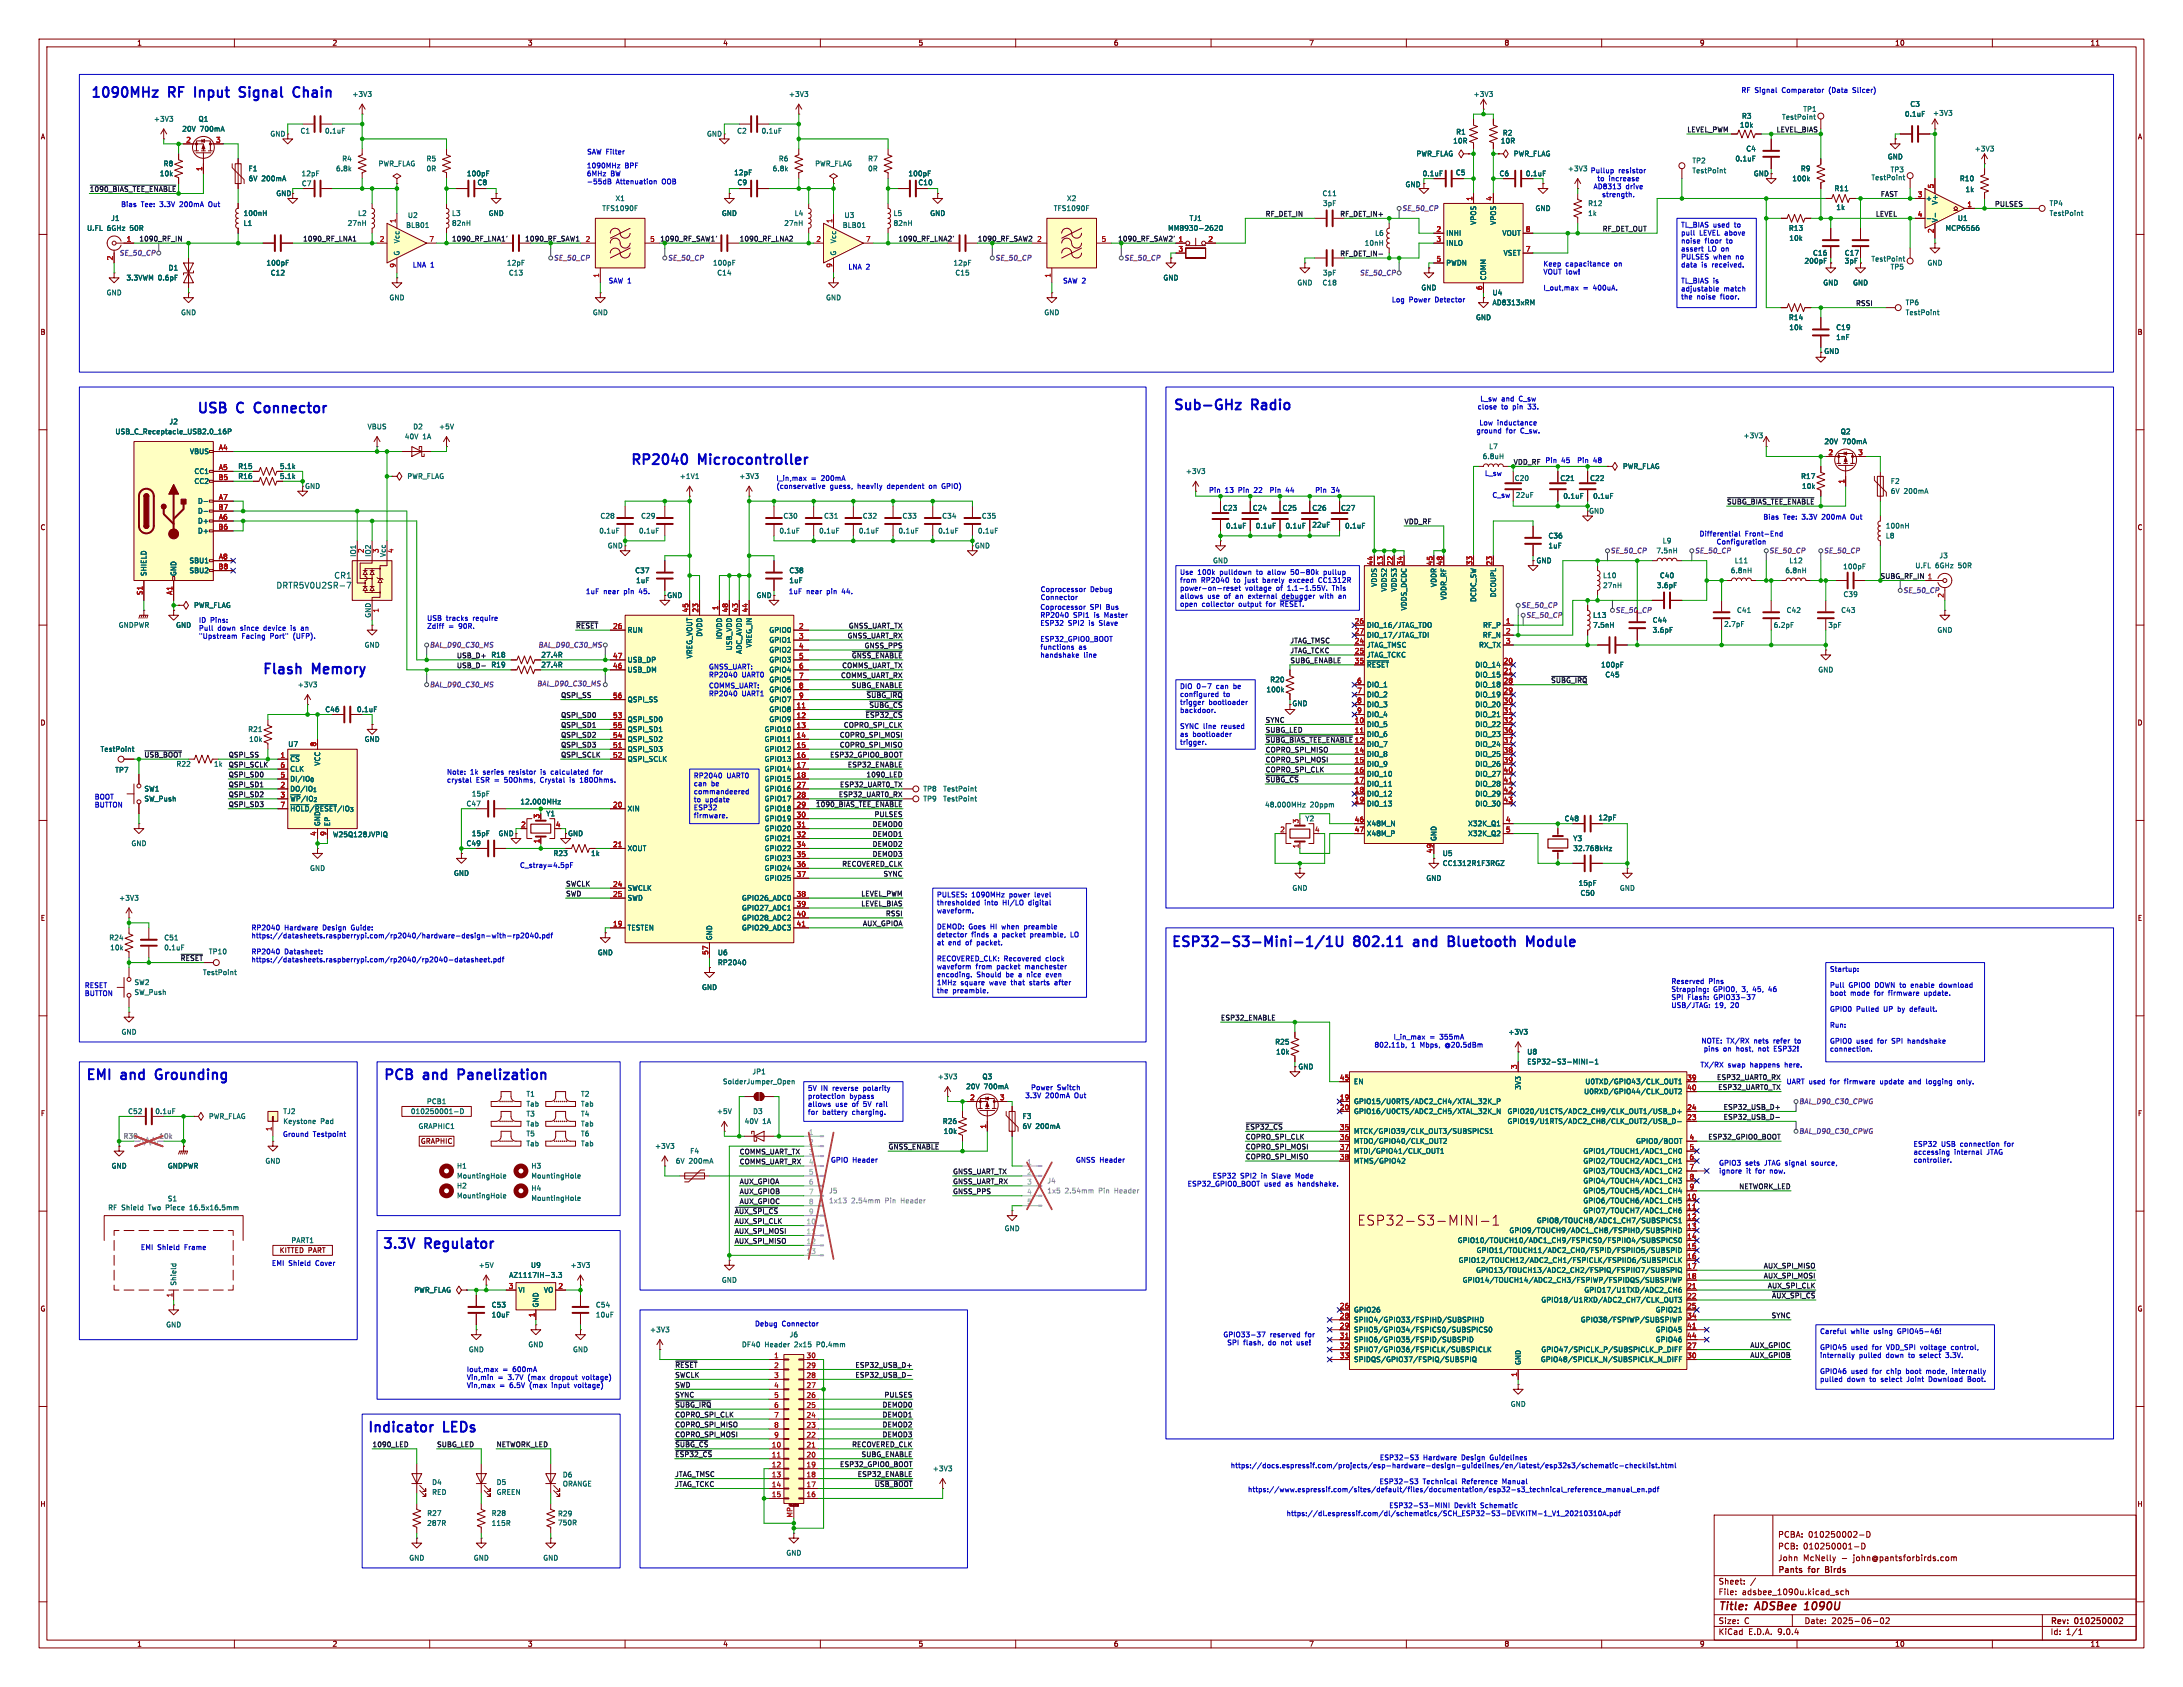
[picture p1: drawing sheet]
<svg xmlns="http://www.w3.org/2000/svg" width="559mm" height="432mm" viewBox="0 0 559 432" stroke-linecap="round" stroke-linejoin="round" font-family="sans-serif">
<defs><g id="words">
<g font-size="3.5" fill="#0000c2">
<text x="23.1" y="25.2">1090MHz</text>
<text x="43.4" y="25.2">RF</text>
<text x="51" y="25.2">Input</text>
<text x="63.5" y="25.2">Signal</text>
<text x="78.3" y="25.2">Chain</text>
<text x="50.3" y="105.9">USB</text>
<text x="60.9" y="105.9">C</text>
<text x="66.4" y="105.9">Connector</text>
<text x="300.2" y="105.7">Sub-GHz</text>
<text x="320.6" y="105.7">Radio</text>
<text x="161.3" y="119.1">RP2040</text>
<text x="179" y="119.1">Microcontroller</text>
<text x="67.1" y="172.7">Flash</text>
<text x="80.2" y="172.7">Memory</text>
<text x="299.7" y="243.1">ESP32-S3-Mini-1/1U</text>
<text x="346.8" y="243.1">802.11</text>
<text x="363.1" y="243.1">and</text>
<text x="372.9" y="243.1">Bluetooth</text>
<text x="394" y="243.1">Module</text>
<text x="21.8" y="277.1">EMI</text>
<text x="31.2" y="277.1">and</text>
<text x="41.1" y="277.1">Grounding</text>
<text x="98" y="277.1">PCB</text>
<text x="108.6" y="277.1">and</text>
<text x="118.5" y="277.1">Panelization</text>
<text x="97.8" y="319.8">3.3V</text>
<text x="109" y="319.8">Regulator</text>
<text x="94" y="366.8">Indicator</text>
<text x="113.7" y="366.8">LEDs</text>
</g>
<text font-size="3.5" fill="#840000" x="347.4" y="313.9">ESP32-S3-MINI-1</text>
<g font-size="2.8" fill="#840000">
<text x="439.8" y="412.7">Title:</text>
<text x="449.5" y="412.7">ADSBee</text>
<text x="462.8" y="412.7">1090U</text>
</g>
<g font-size="2.1" fill="#006464">
<text x="85.5" y="148.3">CR1</text>
<text x="70.7" y="150.9">DRTR5V0U2SR-7</text>
</g>
<g font-size="2.1" fill="#840000">
<text x="455" y="393.8">PCBA:</text>
<text x="462.8" y="393.8">010250002-D</text>
<text x="455" y="399.8">John</text>
<text x="455" y="396.8">PCB:</text>
<text x="461.6" y="399.8">McNelly</text>
<text x="461.6" y="396.8">010250001-D</text>
<text x="471.4" y="399.8">-</text>
<text x="474.6" y="399.8">john@pantsforbirds.com</text>
<text x="439.8" y="405.8">Sheet:</text>
<text x="455" y="403">Pants</text>
<text x="463.1" y="403">for</text>
<text x="468" y="403">Birds</text>
<text x="439.8" y="408.5">File:</text>
<text x="445.9" y="408.5">adsbee_1090u.kicad_sch</text>
<text x="439.8" y="418.7">KiCad</text>
<text x="439.8" y="415.9">Size:</text>
<text x="446.5" y="415.9">C</text>
<text x="447.5" y="418.7">E.D.A.</text>
<text x="455.1" y="418.7">9.0.4</text>
<text x="461.8" y="415.9">Date:</text>
<text x="468.8" y="415.9">2025-06-02</text>
<text x="524.8" y="416.1">Rev:</text>
<text x="524.8" y="418.7">Id:</text>
<text x="528.9" y="418.7">1/1</text>
<text x="531.2" y="416.1">010250002</text>
</g>
<g font-size="1.8" fill="#840000">
<text x="35" y="11.9">1</text>
<text x="85" y="11.9">2</text>
<text x="135" y="11.9">3</text>
<text x="185" y="11.9">4</text>
<text x="235" y="11.9">5</text>
<text x="285" y="11.9">6</text>
<text x="335" y="11.9">7</text>
<text x="385" y="11.9">8</text>
<text x="435" y="11.9">9</text>
<text x="485" y="11.9">10</text>
<text x="535" y="11.9">11</text>
<text x="10.3" y="35.9">A</text>
<text x="547.1" y="35.9">A</text>
<text x="70.6" y="50.4">GND</text>
<text x="10.3" y="85.9">B</text>
<text x="547.1" y="85.9">B</text>
<text x="71.5" y="122.8">5.1k</text>
<text x="71.5" y="120.2">5.1k</text>
<text x="10.3" y="135.9">C</text>
<text x="547.1" y="135.9">C</text>
<text x="170.7" y="153.3">GND</text>
<text x="10.3" y="185.9">D</text>
<text x="330.7" y="180.9">GND</text>
<text x="547.1" y="185.9">D</text>
<text x="145.3" y="214.2">GND</text>
<text x="10.3" y="235.9">E</text>
<text x="547.1" y="235.9">E</text>
<text x="10.3" y="285.9">F</text>
<text x="547.1" y="285.9">F</text>
<text x="107.6" y="293">GRAPHIC</text>
<text x="71.5" y="320.9">KITTED PART</text>
<text x="10.3" y="335.9">G</text>
<text x="547.1" y="335.9">G</text>
<text x="10.2" y="385.9">H</text>
<text x="547" y="385.9">H</text>
<text x="35" y="421.7">1</text>
<text x="85" y="421.7">2</text>
<text x="135" y="421.7">3</text>
<text x="185" y="421.7">4</text>
<text x="235" y="421.7">5</text>
<text x="285" y="421.7">6</text>
<text x="335" y="421.7">7</text>
<text x="385" y="421.7">8</text>
<text x="435" y="421.7">9</text>
<text x="485" y="421.7">10</text>
<text x="535" y="421.7">11</text>
</g>
<g font-size="1.8" fill="#006464">
<text x="90.1" y="25">+3V3</text>
<text x="201.8" y="25">+3V3</text>
<text x="377.1" y="25">+3V3</text>
<text x="461.5" y="28.8">TP1</text>
<text x="488.9" y="27.5">C3</text>
<text x="494.7" y="29.8">+3V3</text>
<text x="39.3" y="31.3">+3V3</text>
<text x="46.5" y="33.9">20V</text>
<text x="50.7" y="31.3">Q1</text>
<text x="51.2" y="33.9">700mA</text>
<text x="69.1" y="35.2">GND</text>
<text x="76.8" y="34.4">C1</text>
<text x="83.1" y="34.4">0.1uF</text>
<text x="180.8" y="35.2">GND</text>
<text x="188.6" y="34.4">C2</text>
<text x="194.8" y="34.4">0.1uF</text>
<text x="372.6" y="34.6">R1</text>
<text x="384.6" y="34.9">R2</text>
<text x="445.3" y="32.9">10k</text>
<text x="445.8" y="30.6">R3</text>
<text x="456" y="30.8">TestPoint</text>
<text x="487.5" y="30.1">0.1uF</text>
<text x="87.5" y="41.5">R4</text>
<text x="109.1" y="41.5">R5</text>
<text x="199.2" y="41.5">R6</text>
<text x="222.1" y="41.5">R7</text>
<text x="362.5" y="40.2">PWR_FLAG</text>
<text x="371.9" y="36.9">10R</text>
<text x="384.1" y="36.9">10R</text>
<text x="387.4" y="40.2">PWR_FLAG</text>
<text x="444.1" y="41.5">0.1uF</text>
<text x="446.9" y="39">C4</text>
<text x="483.1" y="41">GND</text>
<text x="505.4" y="39">+3V3</text>
<text x="40.8" y="45.3">10k</text>
<text x="41.8" y="42.8">R8</text>
<text x="63.5" y="44">F1</text>
<text x="63.5" y="46.6">6V</text>
<text x="67" y="46.6">200mA</text>
<text x="77.1" y="45.3">12pF</text>
<text x="77.1" y="47.9">C7</text>
<text x="85.9" y="44">6.8k</text>
<text x="96.8" y="42.8">PWR_FLAG</text>
<text x="109.1" y="44">0R</text>
<text x="119.4" y="45.3">100pF</text>
<text x="122.1" y="47.6">C8</text>
<text x="187.8" y="45.1">12pF</text>
<text x="188.7" y="47.6">C9</text>
<text x="197.7" y="44">6.8k</text>
<text x="208.5" y="42.8">PWR_FLAG</text>
<text x="222.1" y="44">0R</text>
<text x="232.4" y="45.3">100pF</text>
<text x="235" y="47.6">C10</text>
<text x="364" y="45.3">0.1uF</text>
<text x="372.5" y="45.1">C5</text>
<text x="383.7" y="45.3">C6</text>
<text x="390.5" y="45.3">0.1uF</text>
<text x="401.2" y="44">+3V3</text>
<text x="433.1" y="42">TP2</text>
<text x="433.1" y="44.6">TestPoint</text>
<text x="448.8" y="45.3">GND</text>
<text x="458.7" y="46.6">100k</text>
<text x="460.9" y="44">R9</text>
<text x="478.9" y="46.3">TestPoint</text>
<text x="483.8" y="44.3">TP3</text>
<text x="501.6" y="46.6">R10</text>
<text x="157.4" y="51.7">X1</text>
<text x="273" y="51.7">X2</text>
<text x="338.4" y="50.4">C11</text>
<text x="338.5" y="52.9">3pF</text>
<text x="359.7" y="48.1">GND</text>
<text x="406.4" y="52.9">R12</text>
<text x="469.5" y="49.1">R11</text>
<text x="469.9" y="53.9">1k</text>
<text x="492.9" y="51.7">+</text>
<text x="496.2" y="52.5" transform="rotate(-90 496.2 52.5)">V+</text>
<text x="503" y="49.4">1k</text>
<text x="524.5" y="52.9">TP4</text>
<text x="22.2" y="59.3">U.FL</text>
<text x="27.4" y="59.3">6GHz</text>
<text x="28.3" y="56.7">J1</text>
<text x="33.4" y="59.3">50R</text>
<text x="62.2" y="58">L1</text>
<text x="62.2" y="55.5">100nH</text>
<text x="88.9" y="58">27nH</text>
<text x="91.5" y="55.5">L2</text>
<text x="103.8" y="58.5">BLB01</text>
<text x="104.3" y="56">U2</text>
<text x="115.6" y="58">82nH</text>
<text x="115.6" y="55.5">L3</text>
<text x="125" y="55.5">GND</text>
<text x="154.1" y="54.2">TFS1090F</text>
<text x="184.7" y="55.5">GND</text>
<text x="200.6" y="58">27nH</text>
<text x="203.3" y="55.5">L4</text>
<text x="215.6" y="58.5">BLB01</text>
<text x="216.1" y="56">U3</text>
<text x="228.6" y="58">82nH</text>
<text x="228.6" y="55.5">L5</text>
<text x="238" y="55.5">GND</text>
<text x="269.6" y="54.2">TFS1090F</text>
<text x="298.9" y="59.3">MM8930-2620</text>
<text x="304.4" y="56.7">TJ1</text>
<text x="378.1" y="57.7" transform="rotate(-90 378.1 57.7)">VPOS</text>
<text x="383.1" y="57.7" transform="rotate(-90 383.1 57.7)">VPOS</text>
<text x="392.9" y="54.2">GND</text>
<text x="406.4" y="55.5">1k</text>
<text x="457.8" y="59.3">R13</text>
<text x="496.2" y="57" transform="rotate(-90 496.2 57)">V-</text>
<text x="497.9" y="59.3">MCP6566</text>
<text x="501" y="56.7">U1</text>
<text x="524.5" y="55.5">TestPoint</text>
<text x="102.5" y="65.5" transform="rotate(-90 102.5 65.5)">G</text>
<text x="102.5" y="62.4" transform="rotate(-90 102.5 62.4)">Vcc</text>
<text x="214.2" y="65.5" transform="rotate(-90 214.2 65.5)">G</text>
<text x="214.2" y="62.4" transform="rotate(-90 214.2 62.4)">Vcc</text>
<text x="349.2" y="63.1">10nH</text>
<text x="351.9" y="60.6">L6</text>
<text x="370.1" y="60.6">INHI</text>
<text x="370.1" y="63.1">INLO</text>
<text x="384.5" y="60.6">VOUT</text>
<text x="384.8" y="65.6">VSET</text>
<text x="457.9" y="61.8">10k</text>
<text x="464" y="65.6">C16</text>
<text x="472.1" y="65.6">C17</text>
<text x="32.3" y="72">3.3VWM</text>
<text x="40.4" y="72">0.6pF</text>
<text x="43" y="69.4">D1</text>
<text x="68.1" y="68.2">100pF</text>
<text x="69.2" y="70.7">C12</text>
<text x="129.7" y="68.2">12pF</text>
<text x="130.1" y="70.7">C13</text>
<text x="182.4" y="68.2">100pF</text>
<text x="183.5" y="70.7">C14</text>
<text x="244" y="68.2">12pF</text>
<text x="244.4" y="70.7">C15</text>
<text x="297.7" y="72">GND</text>
<text x="338.5" y="70.7">3pF</text>
<text x="370.1" y="68.2">PWDN</text>
<text x="380.6" y="71.9" transform="rotate(-90 380.6 71.9)">COMM</text>
<text x="461.8" y="67.7">200pF</text>
<text x="472.1" y="67.7">3pF</text>
<text x="478.9" y="67.2">TestPoint</text>
<text x="483.8" y="69.2">TP5</text>
<text x="493.3" y="68.2">GND</text>
<text x="27.2" y="75.8">GND</text>
<text x="99.6" y="77.1">GND</text>
<text x="211.3" y="77.1">GND</text>
<text x="332" y="73.3">GND</text>
<text x="338.4" y="73.3">C18</text>
<text x="363.7" y="74.5">GND</text>
<text x="381.9" y="75.8">U4</text>
<text x="466.6" y="73.3">GND</text>
<text x="474.2" y="73.3">GND</text>
<text x="46.2" y="80.9">GND</text>
<text x="151.6" y="80.9">GND</text>
<text x="267.2" y="80.9">GND</text>
<text x="377.7" y="82.1">GND</text>
<text x="381.9" y="78.3">AD8313xRM</text>
<text x="457.8" y="82.1">R14</text>
<text x="487.7" y="78.3">TP6</text>
<text x="487.7" y="80.9">TestPoint</text>
<text x="457.9" y="84.7">10k</text>
<text x="469.9" y="87.2">1nF</text>
<text x="469.9" y="84.7">C19</text>
<text x="466.8" y="90.8">GND</text>
<text x="29.4" y="111.4">USB_C_Receptacle_USB2.0_16P</text>
<text x="43.3" y="108.8">J2</text>
<text x="94" y="110.1">VBUS</text>
<text x="103.5" y="112.6">40V</text>
<text x="105.7" y="110.1">D2</text>
<text x="108.2" y="112.6">1A</text>
<text x="112.3" y="110.1">+5V</text>
<text x="446.2" y="112.4">+3V3</text>
<text x="466.9" y="113.9">20V</text>
<text x="471.1" y="111.4">Q2</text>
<text x="471.6" y="113.9">700mA</text>
<text x="48.5" y="116.4">VBUS</text>
<text x="379.4" y="117.7">6.8uH</text>
<text x="381" y="115.2">L7</text>
<text x="49.6" y="121.5">CC1</text>
<text x="49.6" y="124.1">CC2</text>
<text x="60.9" y="122.8">R16</text>
<text x="60.9" y="120.2">R15</text>
<text x="78" y="125.3">GND</text>
<text x="104.1" y="122.8">PWR_FLAG</text>
<text x="173.9" y="122.8">+1V1</text>
<text x="189.1" y="122.8">+3V3</text>
<text x="303.4" y="121.5">+3V3</text>
<text x="387.6" y="123.3">C20</text>
<text x="399.3" y="123.3">C21</text>
<text x="406.9" y="123.3">C22</text>
<text x="415.3" y="120.2">PWR_FLAG</text>
<text x="460.9" y="122.8">R17</text>
<text x="461.2" y="125.3">10k</text>
<text x="483.9" y="124.1">F2</text>
<text x="50.5" y="129.1">D-</text>
<text x="50.5" y="131.7">D-</text>
<text x="312.9" y="130.9">C23</text>
<text x="320.6" y="130.9">C24</text>
<text x="328.2" y="130.9">C25</text>
<text x="335.8" y="130.9">C26</text>
<text x="343.2" y="130.9">C27</text>
<text x="387.9" y="127.6">22uF</text>
<text x="400.1" y="127.9">0.1uF</text>
<text x="406.6" y="131.7">GND</text>
<text x="407.7" y="127.9">0.1uF</text>
<text x="483.9" y="126.6">6V</text>
<text x="487.3" y="126.6">200mA</text>
<text x="50.5" y="134.2">D+</text>
<text x="50.5" y="136.8">D+</text>
<text x="153.3" y="136.8">0.1uF</text>
<text x="153.6" y="132.9">C28</text>
<text x="163.4" y="136.8">0.1uF</text>
<text x="164" y="132.9">C29</text>
<text x="199.4" y="136.8">0.1uF</text>
<text x="200.4" y="132.9">C30</text>
<text x="209.6" y="136.8">0.1uF</text>
<text x="210.8" y="132.9">C31</text>
<text x="219.7" y="136.8">0.1uF</text>
<text x="220.7" y="132.9">C32</text>
<text x="229.9" y="136.8">0.1uF</text>
<text x="230.9" y="132.9">C33</text>
<text x="240" y="136.8">0.1uF</text>
<text x="241.1" y="132.9">C34</text>
<text x="250.2" y="136.8">0.1uF</text>
<text x="251.2" y="132.9">C35</text>
<text x="313.7" y="135.5">0.1uF</text>
<text x="321.3" y="135.5">0.1uF</text>
<text x="328.9" y="135.5">0.1uF</text>
<text x="335.8" y="135.2">22uF</text>
<text x="344.2" y="135.5">0.1uF</text>
<text x="482.6" y="135.5">100nH</text>
<text x="91.2" y="142.6" transform="rotate(-90 91.2 142.6)">IO1</text>
<text x="95" y="142.6" transform="rotate(-90 95 142.6)">IO2</text>
<text x="98.8" y="142.7" transform="rotate(-90 98.8 142.7)">Vcc</text>
<text x="155.4" y="140.6">GND</text>
<text x="249.4" y="140.6">GND</text>
<text x="396.2" y="140.6">1uF</text>
<text x="396.2" y="138">C36</text>
<text x="423.9" y="141.8">7.5nH</text>
<text x="425.5" y="139.3">L9</text>
<text x="482.6" y="138">L8</text>
<text x="496.3" y="143.1">J3</text>
<text x="37.7" y="147.6" transform="rotate(-90 37.7 147.6)">SHIELD</text>
<text x="45.3" y="147.6" transform="rotate(-90 45.3 147.6)">GND</text>
<text x="48.4" y="144.4">SBU1</text>
<text x="48.4" y="146.9">SBU2</text>
<text x="162.5" y="146.9">C37</text>
<text x="162.7" y="149.5">1uF</text>
<text x="201.9" y="149.5">1uF</text>
<text x="201.9" y="146.9">C38</text>
<text x="310.4" y="144.4">GND</text>
<text x="393.2" y="144.4">GND</text>
<text x="410.2" y="148.2">L10</text>
<text x="424.8" y="148.2">C40</text>
<text x="442.9" y="146.9">6.8nH</text>
<text x="443.9" y="144.4">L11</text>
<text x="456.9" y="146.9">6.8nH</text>
<text x="457.9" y="144.4">L12</text>
<text x="471.7" y="145.9">100pF</text>
<text x="490.2" y="145.6">U.FL</text>
<text x="495.4" y="145.6">6GHz</text>
<text x="501.4" y="145.6">50R</text>
<text x="49.5" y="155.8">PWR_FLAG</text>
<text x="193.5" y="153.3">GND</text>
<text x="352.7" y="150.3" transform="rotate(-90 352.7 150.3)">VDDS</text>
<text x="355.2" y="151.5" transform="rotate(-90 355.2 151.5)">VDDS2</text>
<text x="357.7" y="151.5" transform="rotate(-90 357.7 151.5)">VDDS3</text>
<text x="367.9" y="150.4" transform="rotate(-90 367.9 150.4)">VDDR</text>
<text x="370.4" y="153.7" transform="rotate(-90 370.4 153.7)">VDDR_RF</text>
<text x="378.1" y="154.2" transform="rotate(-90 378.1 154.2)">DCDC_SW</text>
<text x="383.1" y="153" transform="rotate(-90 383.1 153)">DCOUPL</text>
<text x="410.2" y="150.7">27nH</text>
<text x="424" y="150.7">3.6pF</text>
<text x="471.8" y="153">C39</text>
<text x="30.3" y="160.9">GNDPWR</text>
<text x="45" y="160.9">GND</text>
<text x="95" y="158.2" transform="rotate(-90 95 158.2)">GND</text>
<text x="349.8" y="160.9">DIO_16/JTAG_TDO</text>
<text x="360.3" y="156.4" transform="rotate(-90 360.3 156.4)">VDDS_DCDC</text>
<text x="379.5" y="160.9">RF_P</text>
<text x="407.7" y="158.3">L13</text>
<text x="407.7" y="160.9">7.5nH</text>
<text x="422.9" y="159.6">C44</text>
<text x="441.2" y="160.6">2.7pF</text>
<text x="444.5" y="157.1">C41</text>
<text x="453.9" y="160.9">6.2pF</text>
<text x="457.2" y="157.1">C42</text>
<text x="467.9" y="160.9">3pF</text>
<text x="471.2" y="157.1">C43</text>
<text x="93.2" y="166">GND</text>
<text x="160.5" y="162.2">RUN</text>
<text x="179.9" y="163.1" transform="rotate(-90 179.9 163.1)">DVDD</text>
<text x="185" y="163.8" transform="rotate(-90 185 163.8)">IOVDD</text>
<text x="187.6" y="166.6" transform="rotate(-90 187.6 166.6)">USB_VDD</text>
<text x="190.1" y="167.5" transform="rotate(-90 190.1 167.5)">ADC_AVDD</text>
<text x="192.6" y="165.9" transform="rotate(-90 192.6 165.9)">VREG_IN</text>
<text x="196.8" y="162.2">GPIO0</text>
<text x="196.8" y="164.7">GPIO1</text>
<text x="196.8" y="167.2">GPIO2</text>
<text x="349.8" y="163.4">DIO_17/JTAG_TDI</text>
<text x="349.8" y="166">JTAG_TMSC</text>
<text x="378.5" y="166">RX_TX</text>
<text x="379.4" y="163.4">RF_N</text>
<text x="422.9" y="162.2">3.6pF</text>
<text x="495.8" y="162.2">GND</text>
<text x="125.6" y="171">R19</text>
<text x="125.6" y="168.5">R18</text>
<text x="138.4" y="171">27.4R</text>
<text x="138.4" y="168.5">27.4R</text>
<text x="160.5" y="169.8">USB_DP</text>
<text x="160.5" y="172.3">USB_DM</text>
<text x="177.4" y="168.7" transform="rotate(-90 177.4 168.7)">VREG_VOUT</text>
<text x="196.8" y="169.8">GPIO3</text>
<text x="196.8" y="172.3">GPIO4</text>
<text x="349.8" y="168.5">JTAG_TCKC</text>
<text x="349.8" y="171">~{RESET}</text>
<text x="377.5" y="171">DIO_14</text>
<text x="377.5" y="173.6">DIO_15</text>
<text x="409.7" y="171">100pF</text>
<text x="410.8" y="173.6">C45</text>
<text x="465.3" y="172.3">GND</text>
<text x="76.1" y="176.1">+3V3</text>
<text x="160.5" y="179.9">QSPI_SS</text>
<text x="196.8" y="174.9">GPIO5</text>
<text x="196.8" y="177.4">GPIO6</text>
<text x="196.8" y="179.9">GPIO7</text>
<text x="324.1" y="177.4">100k</text>
<text x="325" y="174.9">R20</text>
<text x="349.8" y="176.1">DIO_1</text>
<text x="349.8" y="178.7">DIO_2</text>
<text x="377.5" y="176.1">DIO_18</text>
<text x="377.5" y="178.7">DIO_19</text>
<text x="83.1" y="182.5">C46</text>
<text x="91.2" y="182.5">0.1uF</text>
<text x="160.5" y="185">QSPI_SD0</text>
<text x="196.8" y="182.5">GPIO8</text>
<text x="196.8" y="185">GPIO9</text>
<text x="349.8" y="181.2">DIO_3</text>
<text x="349.8" y="183.7">DIO_4</text>
<text x="377.5" y="181.2">DIO_20</text>
<text x="377.5" y="183.7">DIO_21</text>
<text x="63.4" y="187.6">R21</text>
<text x="63.6" y="190.1">10k</text>
<text x="73.7" y="191.4">U7</text>
<text x="93.2" y="190.1">GND</text>
<text x="160.5" y="187.6">QSPI_SD1</text>
<text x="160.5" y="190.1">QSPI_SD2</text>
<text x="195.6" y="187.6">GPIO10</text>
<text x="195.6" y="190.1">GPIO11</text>
<text x="349.8" y="186.3">DIO_5</text>
<text x="349.8" y="188.8">DIO_6</text>
<text x="349.8" y="191.4">DIO_7</text>
<text x="377.5" y="186.3">DIO_22</text>
<text x="377.5" y="188.8">DIO_23</text>
<text x="377.5" y="191.4">DIO_24</text>
<text x="25.6" y="192.6">TestPoint</text>
<text x="29.4" y="198">TP7</text>
<text x="45" y="196.4">R22</text>
<text x="54.7" y="196.4">1k</text>
<text x="74.2" y="195.2">~{CS}</text>
<text x="74.2" y="197.7">CLK</text>
<text x="82.1" y="196.1" transform="rotate(-90 82.1 196.1)">VCC</text>
<text x="160.5" y="192.6">QSPI_SD3</text>
<text x="160.5" y="195.2">QSPI_SCLK</text>
<text x="195.6" y="192.6">GPIO12</text>
<text x="195.6" y="195.2">GPIO13</text>
<text x="195.6" y="197.7">GPIO14</text>
<text x="349.8" y="193.9">DIO_8</text>
<text x="349.8" y="196.4">DIO_9</text>
<text x="377.5" y="193.9">DIO_25</text>
<text x="377.5" y="196.4">DIO_26</text>
<text x="36.8" y="202.8">SW1</text>
<text x="74.2" y="200.3">DI/IO_{0}</text>
<text x="74.2" y="202.8">DO/IO_{1}</text>
<text x="195.6" y="200.3">GPIO15</text>
<text x="195.6" y="202.8">GPIO16</text>
<text x="236.2" y="202.8">TP8</text>
<text x="241.3" y="202.8">TestPoint</text>
<text x="349.8" y="199">DIO_10</text>
<text x="349.8" y="201.5">DIO_11</text>
<text x="377.5" y="199">DIO_27</text>
<text x="377.5" y="201.5">DIO_28</text>
<text x="36.8" y="205.3">SW_Push</text>
<text x="74.2" y="205.3">~{WP}/IO_{2}</text>
<text x="74.2" y="207.9">~{HOLD}/~{RESET}/IO_{3}</text>
<text x="119.3" y="206.6">C47</text>
<text x="120.7" y="204.1">15pF</text>
<text x="133.1" y="206.1">12.000MHz</text>
<text x="139.7" y="209.1">Y1</text>
<text x="160.5" y="207.9">XIN</text>
<text x="195.6" y="205.3">GPIO17</text>
<text x="195.6" y="207.9">GPIO18</text>
<text x="236.2" y="205.3">TP9</text>
<text x="241.3" y="205.3">TestPoint</text>
<text x="323.7" y="206.9">48.000MHz</text>
<text x="335.4" y="206.9">20ppm</text>
<text x="349.8" y="204.1">DIO_12</text>
<text x="349.8" y="206.6">DIO_13</text>
<text x="377.5" y="204.1">DIO_29</text>
<text x="377.5" y="206.6">DIO_30</text>
<text x="82.1" y="211.6" transform="rotate(-90 82.1 211.6)">GND</text>
<text x="84.7" y="211.6" transform="rotate(-90 84.7 211.6)">EP</text>
<text x="85.1" y="214.5">W25Q128JVPIQ</text>
<text x="120.7" y="214.2">15pF</text>
<text x="127.5" y="214.2">GND</text>
<text x="195.6" y="210.4">GPIO19</text>
<text x="195.6" y="213">GPIO20</text>
<text x="195.6" y="215.5">GPIO21</text>
<text x="334" y="210.4">Y2</text>
<text x="349.8" y="211.7">X48M_N</text>
<text x="349.8" y="214.2">X48M_P</text>
<text x="367.9" y="215.4" transform="rotate(-90 367.9 215.4)">GND</text>
<text x="375.7" y="211.7">X32K_Q1</text>
<text x="375.7" y="214.2">X32K_Q2</text>
<text x="400.4" y="210.4">C48</text>
<text x="402.6" y="215.5">Y3</text>
<text x="409.1" y="210.2">12pF</text>
<text x="33.5" y="216.8">GND</text>
<text x="119.3" y="216.8">C49</text>
<text x="141.6" y="219.3">R23</text>
<text x="151.2" y="219.3">1k</text>
<text x="160.5" y="218">XOUT</text>
<text x="195.6" y="218">GPIO22</text>
<text x="195.6" y="220.6">GPIO23</text>
<text x="369.2" y="221.8">CC1312R1F3RGZ</text>
<text x="369.2" y="219.3">U5</text>
<text x="402.6" y="218">32.768kHz</text>
<text x="79.2" y="223.1">GND</text>
<text x="116.1" y="224.4">GND</text>
<text x="195.6" y="223.1">GPIO24</text>
<text x="195.6" y="225.7">GPIO25</text>
<text x="365" y="225.7">GND</text>
<text x="404" y="226.9">15pF</text>
<text x="30.4" y="230.7">+3V3</text>
<text x="160.5" y="228.2">SWCLK</text>
<text x="160.5" y="230.7">SWD</text>
<text x="189.8" y="230.7">GPIO26_ADC0</text>
<text x="189.8" y="233.3">GPIO27_ADC1</text>
<text x="330.7" y="228.2">GND</text>
<text x="404.5" y="229.5">C50</text>
<text x="414.5" y="228.2">GND</text>
<text x="160.5" y="238.4">TESTEN</text>
<text x="189.8" y="235.8">GPIO28_ADC2</text>
<text x="189.8" y="238.4">GPIO29_ADC3</text>
<text x="27.8" y="240.9">R24</text>
<text x="28.1" y="243.4">10k</text>
<text x="41.9" y="240.9">C51</text>
<text x="41.9" y="243.4">0.1uF</text>
<text x="53.3" y="244.4">TP10</text>
<text x="152.9" y="244.7">GND</text>
<text x="182.5" y="240.8" transform="rotate(-90 182.5 240.8)">GND</text>
<text x="183.6" y="244.7">U6</text>
<text x="51.8" y="249.8">TestPoint</text>
<text x="183.6" y="247.2">RP2040</text>
<text x="34.3" y="252.3">SW2</text>
<text x="34.3" y="254.9">SW_Push</text>
<text x="179.6" y="253.6">GND</text>
<text x="31" y="265">GND</text>
<text x="326.3" y="267.6">R25</text>
<text x="386" y="265">+3V3</text>
<text x="192.5" y="275.2">JP1</text>
<text x="326.5" y="270.1">10k</text>
<text x="332.2" y="273.9">GND</text>
<text x="390.8" y="272.6">ESP32-S3-MINI-1</text>
<text x="390.8" y="270.1">U8</text>
<text x="134.6" y="280.9">T1</text>
<text x="148.6" y="280.9">T2</text>
<text x="184.9" y="277.7">SolderJumper_Open</text>
<text x="239.9" y="276.5">+3V3</text>
<text x="247.2" y="279">20V</text>
<text x="251.4" y="276.5">Q3</text>
<text x="251.9" y="279">700mA</text>
<text x="346.5" y="277.7">EN</text>
<text x="389.5" y="279" transform="rotate(-90 389.5 279)">3V3</text>
<text x="405.4" y="280.3">U0RXD/GPIO44/CLK_OUT2</text>
<text x="405.7" y="277.7">U0TXD/GPIO43/CLK_OUT1</text>
<text x="32.7" y="285.3">C52</text>
<text x="39.6" y="285.3">0.1uF</text>
<text x="53.3" y="286.6">PWR_FLAG</text>
<text x="72.4" y="285.3">TJ2</text>
<text x="72.4" y="287.9">Keystone</text>
<text x="82" y="287.9">Pad</text>
<text x="105" y="285.3">010250001-D</text>
<text x="109.1" y="282.8">PCB1</text>
<text x="134.6" y="286">T3</text>
<text x="134.6" y="283.4">Tab</text>
<text x="148.6" y="286">T4</text>
<text x="148.6" y="283.4">Tab</text>
<text x="183.4" y="285.3">+5V</text>
<text x="190.5" y="287.9">40V</text>
<text x="192.7" y="285.3">D3</text>
<text x="195.2" y="287.9">1A</text>
<text x="241.2" y="287.9">R26</text>
<text x="261.6" y="286.6">F3</text>
<text x="346.5" y="282.8">GPIO15/U0RTS/ADC2_CH4/XTAL_32K_P</text>
<text x="346.5" y="285.3">GPIO16/U0CTS/ADC2_CH5/XTAL_32K_N</text>
<text x="385.8" y="285.3">GPIO20/U1CTS/ADC2_CH9/CLK_OUT1/USB_D+</text>
<text x="385.8" y="287.9">GPIO19/U1RTS/ADC2_CH8/CLK_OUT2/USB_D-</text>
<text x="107" y="289.2">GRAPHIC1</text>
<text x="134.6" y="291.1">T5</text>
<text x="134.6" y="288.5">Tab</text>
<text x="134.6" y="293.6">Tab</text>
<text x="148.6" y="291.1">T6</text>
<text x="148.6" y="288.5">Tab</text>
<text x="148.6" y="293.6">Tab</text>
<text x="241.4" y="290.4">10k</text>
<text x="261.6" y="289.2">6V</text>
<text x="265.1" y="289.2">200mA</text>
<text x="346.5" y="290.4">MTCK/GPIO39/CLK_OUT3/SUBSPICS1</text>
<text x="346.5" y="293">MTDO/GPIO40/CLK_OUT2</text>
<text x="418.7" y="293">GPIO0/BOOT</text>
<text x="28.4" y="299.3">GND</text>
<text x="42.8" y="299.3">GNDPWR</text>
<text x="67.8" y="298">GND</text>
<text x="116.8" y="299.3">H1</text>
<text x="135.9" y="299.3">H3</text>
<text x="167.5" y="294.2">+3V3</text>
<text x="172.9" y="298">6V</text>
<text x="176.3" y="298">200mA</text>
<text x="176.5" y="295.5">F4</text>
<text x="346.5" y="295.5">MTDI/GPIO41/CLK_OUT1</text>
<text x="346.5" y="298">MTMS/GPIO42</text>
<text x="405.2" y="295.5">GPIO1/TOUCH1/ADC1_CH0</text>
<text x="405.2" y="298">GPIO2/TOUCH2/ADC1_CH1</text>
<text x="116.8" y="304.4">H2</text>
<text x="116.8" y="301.9">MountingHole</text>
<text x="135.9" y="301.9">MountingHole</text>
<text x="135.9" y="305">H4</text>
<text x="405.2" y="300.6">GPIO3/TOUCH3/ADC1_CH2</text>
<text x="405.2" y="303.1">GPIO4/TOUCH4/ADC1_CH3</text>
<text x="405.2" y="305.7">GPIO5/TOUCH5/ADC1_CH4</text>
<text x="27.6" y="310">RF Shield</text>
<text x="38.1" y="310">Two</text>
<text x="42.8" y="310">Piece</text>
<text x="42.8" y="307.7">S1</text>
<text x="49.1" y="310">16.5x16.5mm</text>
<text x="116.8" y="306.9">MountingHole</text>
<text x="135.9" y="307.6">MountingHole</text>
<text x="405.2" y="308.2">GPIO6/TOUCH6/ADC1_CH5</text>
<text x="405.2" y="310.7">GPIO7/TOUCH7/ADC1_CH6</text>
<text x="257" y="315.3">GND</text>
<text x="386.3" y="315.8">GPIO9/TOUCH9/ADC1_CH8/FSPIHD/SUBSPIHD</text>
<text x="393.3" y="313.3">GPIO8/TOUCH8/ADC1_CH7/SUBSPICS1</text>
<text x="74.5" y="318.4">PART1</text>
<text x="373" y="318.4">GPIO10/TOUCH10/ADC1_CH9/FSPICS0/FSPIIO4/SUBSPICS0</text>
<text x="373.2" y="323.4">GPIO12/TOUCH12/ADC2_CH1/FSPICLK/FSPIIO6/SUBSPICLK</text>
<text x="377.8" y="320.9">GPIO11/TOUCH11/ADC2_CH0/FSPID/FSPIIO5/SUBSPID</text>
<text x="45.3" y="329.2" transform="rotate(-90 45.3 329.2)">Shield</text>
<text x="122.4" y="324.7">+5V</text>
<text x="130.2" y="327.3">AZ1117IH-3.3</text>
<text x="135.8" y="324.7">U9</text>
<text x="145.9" y="324.7">+3V3</text>
<text x="184.7" y="328.5">GND</text>
<text x="374.3" y="328.5">GPIO14/TOUCH14/ADC2_CH3/FSPIWP/FSPIDQS/SUBSPIWP</text>
<text x="377.7" y="326">GPIO13/TOUCH13/ADC2_CH2/FSPIQ/FSPIIO7/SUBSPIQ</text>
<text x="105.9" y="331.1">PWR_FLAG</text>
<text x="125.7" y="334.9">C53</text>
<text x="132.6" y="331.1">VI</text>
<text x="138" y="334.8" transform="rotate(-90 138 334.8)">GND</text>
<text x="139.1" y="331.1">VO</text>
<text x="152.4" y="334.9">C54</text>
<text x="394.4" y="333.6">GPIO18/U1RXD/ADC2_CH7/CLK_OUT3</text>
<text x="405.4" y="331.1">GPIO17/U1TXD/ADC2_CH6</text>
<text x="42.4" y="340">GND</text>
<text x="125.7" y="337.4">10uF</text>
<text x="152.4" y="337.4">10uF</text>
<text x="166.3" y="341.2">+3V3</text>
<text x="346.5" y="336.1">GPIO26</text>
<text x="346.5" y="338.7">SPIIO4/GPIO33/FSPIHD/SUBSPIHD</text>
<text x="346.5" y="341.2">SPIIO5/GPIO34/FSPICS0/SUBSPICS0</text>
<text x="404.5" y="338.7">GPIO38/FSPIWP/SUBSPIWP</text>
<text x="423.7" y="336.1">GPIO21</text>
<text x="423.7" y="341.2">GPIO45</text>
<text x="119.9" y="346.3">GND</text>
<text x="135.1" y="345">GND</text>
<text x="146.6" y="346.3">GND</text>
<text x="189.8" y="345">DF40</text>
<text x="195.7" y="345">Header</text>
<text x="202" y="342.5">J6</text>
<text x="203.5" y="345">2x15</text>
<text x="209.3" y="345">P0.4mm</text>
<text x="346.5" y="343.8">SPIIO6/GPIO35/FSPID/SUBSPID</text>
<text x="346.5" y="346.3">SPIIO7/GPIO36/FSPICLK/SUBSPICLK</text>
<text x="394.4" y="346.3">GPIO47/SPICLK_P/SUBSPICLK_P_DIFF</text>
<text x="423.7" y="343.8">GPIO46</text>
<text x="346.5" y="348.8">SPIDQS/GPIO37/FSPIQ/SUBSPIQ</text>
<text x="389.5" y="349.5" transform="rotate(-90 389.5 349.5)">GND</text>
<text x="394.3" y="348.8">GPIO48/SPICLK_N/SUBSPICLK_N_DIFF</text>
<text x="386.6" y="360.3">GND</text>
<text x="238.7" y="376.8">+3V3</text>
<text x="110.5" y="380.3">D4</text>
<text x="110.5" y="382.8">RED</text>
<text x="127" y="380.3">D5</text>
<text x="127" y="382.8">GREEN</text>
<text x="144" y="378.4">D6</text>
<text x="144" y="380.7">ORANGE</text>
<text x="109.2" y="388.2">R27</text>
<text x="125.7" y="388.2">R28</text>
<text x="142.7" y="388.3">R29</text>
<text x="109.2" y="390.8">287R</text>
<text x="125.7" y="390.8">115R</text>
<text x="142.7" y="390.6">750R</text>
<text x="104.6" y="399.6">GND</text>
<text x="121.2" y="399.6">GND</text>
<text x="138.9" y="399.6">GND</text>
<text x="201.2" y="398.4">GND</text>
</g>
<g font-size="1.8" fill="#0000c2">
<text x="445.5" y="24.1">RF</text>
<text x="449.3" y="24.1">Signal</text>
<text x="456.7" y="24.1">Comparator</text>
<text x="469.2" y="24.1">(Data</text>
<text x="475.8" y="24.1">Slicer)</text>
<text x="150.1" y="39.6">SAW Filter</text>
<text x="150.1" y="43.2">1090MHz</text>
<text x="150.1" y="45.2">6MHz</text>
<text x="150.1" y="47.2">-55dB</text>
<text x="156.3" y="45.2">BW</text>
<text x="157.7" y="47.2">Attenuation</text>
<text x="159.9" y="43.2">BPF</text>
<text x="169.6" y="47.2">OOB</text>
<text x="407.1" y="44.5">Pullup</text>
<text x="408.8" y="46.6">to</text>
<text x="411.8" y="46.6">increase</text>
<text x="414.3" y="44.5">resistor</text>
<text x="30.9" y="53.2">Bias</text>
<text x="36.1" y="53.2">Tee:</text>
<text x="41" y="53.2">3.3V</text>
<text x="46.3" y="53.2">200mA</text>
<text x="53.9" y="53.2">Out</text>
<text x="407.8" y="48.6">AD8313</text>
<text x="410" y="50.7">strength.</text>
<text x="416.2" y="48.6">drive</text>
<text x="430.2" y="58.6">TL_BIAS used</text>
<text x="444.1" y="58.6">to</text>
<text x="430.2" y="60.6">pull</text>
<text x="430.2" y="62.6">noise</text>
<text x="430.2" y="64.7">assert</text>
<text x="435" y="60.6">LEVEL above</text>
<text x="436.4" y="62.6">floor</text>
<text x="437.2" y="64.7">LO on</text>
<text x="442" y="62.6">to</text>
<text x="105.4" y="68.8">LNA</text>
<text x="110.3" y="68.8">1</text>
<text x="216.9" y="69.3">LNA</text>
<text x="221.8" y="69.3">2</text>
<text x="395" y="68.4">Keep</text>
<text x="395" y="70.5">VOUT low!</text>
<text x="400.7" y="68.4">capacitance</text>
<text x="413.3" y="68.4">on</text>
<text x="430.2" y="66.7">PULSES</text>
<text x="430.2" y="68.8">data</text>
<text x="435.6" y="68.8">is</text>
<text x="438.4" y="68.8">received.</text>
<text x="438.6" y="66.7">when</text>
<text x="444.5" y="66.7">no</text>
<text x="155.5" y="72.9">SAW 1</text>
<text x="272" y="72.7">SAW 2</text>
<text x="356.1" y="77.5">Log</text>
<text x="360.9" y="77.5">Power</text>
<text x="368" y="77.5">Detector</text>
<text x="395" y="74.5">I_out,max</text>
<text x="405.2" y="74.5">=</text>
<text x="408" y="74.5">400uA.</text>
<text x="430.2" y="72.9">TL_BIAS is</text>
<text x="430.2" y="74.9">adjustable</text>
<text x="430.2" y="77">the</text>
<text x="434.3" y="77">noise</text>
<text x="440.5" y="77">floor.</text>
<text x="441.2" y="74.9">match</text>
<text x="378.1" y="105">close</text>
<text x="378.8" y="103">L_sw</text>
<text x="384.3" y="105">to</text>
<text x="384.3" y="103">and</text>
<text x="387.4" y="105">pin</text>
<text x="389" y="103">C_sw</text>
<text x="391.4" y="105">33.</text>
<text x="377.8" y="111.1">ground</text>
<text x="378.6" y="109.1">Low</text>
<text x="383.2" y="109.1">inductance</text>
<text x="385.5" y="111.1">for</text>
<text x="389.3" y="111.1">C_sw.</text>
<text x="399.7" y="118.7">45</text>
<text x="403.6" y="118.7">Pin</text>
<text x="407.8" y="118.7">48</text>
<text x="198.6" y="123.3">I_in,max</text>
<text x="198.6" y="125.3">(conservative</text>
<text x="207.6" y="123.3">=</text>
<text x="210.3" y="123.3">200mA</text>
<text x="212.4" y="125.3">guess,</text>
<text x="219.7" y="125.3">heavily</text>
<text x="227.4" y="125.3">dependent</text>
<text x="238.3" y="125.3">on</text>
<text x="241.8" y="125.3">GPIO)</text>
<text x="380" y="122">L_sw</text>
<text x="309.4" y="126.3">Pin</text>
<text x="313.6" y="126.3">13 Pin</text>
<text x="320.9" y="126.3">22</text>
<text x="324.9" y="126.3">Pin</text>
<text x="329.1" y="126.3">44</text>
<text x="336.5" y="126.3">Pin</text>
<text x="340.7" y="126.3">34</text>
<text x="381.9" y="127.6">C_sw</text>
<text x="434.9" y="137.5">Differential</text>
<text x="446.7" y="137.5">Front-End</text>
<text x="451.3" y="133.2">Bias</text>
<text x="456.5" y="133.2">Tee:</text>
<text x="461.4" y="133.2">3.3V</text>
<text x="466.7" y="133.2">200mA</text>
<text x="474.3" y="133.2">Out</text>
<text x="439.3" y="139.6">Configuration</text>
<text x="301.9" y="147.5">Use</text>
<text x="301.9" y="149.5">from</text>
<text x="306.6" y="147.5">100k</text>
<text x="307.5" y="149.5">RP2040</text>
<text x="312.4" y="147.5">pulldown</text>
<text x="316" y="149.5">to</text>
<text x="319.1" y="149.5">just</text>
<text x="322" y="147.5">to</text>
<text x="323.7" y="149.5">barely</text>
<text x="325" y="147.5">allow</text>
<text x="330.7" y="149.5">exceed</text>
<text x="331.1" y="147.5">50-80k</text>
<text x="338.4" y="149.5">CC1312R</text>
<text x="339.7" y="147.5">pullup</text>
<text x="149.9" y="152.2">1uF</text>
<text x="154.5" y="152.2">near</text>
<text x="159.8" y="152.2">pin</text>
<text x="163.9" y="152.2">45.</text>
<text x="201.8" y="152.2">1uF</text>
<text x="206.4" y="152.2">near</text>
<text x="211.7" y="152.2">pin</text>
<text x="215.8" y="152.2">44.</text>
<text x="266.2" y="151.9">Coprocessor</text>
<text x="266.2" y="153.9">Connector</text>
<text x="279.3" y="151.9">Debug</text>
<text x="301.9" y="151.5">power-on-reset</text>
<text x="301.9" y="153.6">allows</text>
<text x="301.9" y="155.6">open</text>
<text x="307.6" y="155.6">collector</text>
<text x="309.1" y="153.6">use</text>
<text x="313.5" y="153.6">of</text>
<text x="316.6" y="153.6">an</text>
<text x="317.2" y="155.6">output</text>
<text x="318.8" y="151.5">voltage</text>
<text x="320.1" y="153.6">external</text>
<text x="324.4" y="155.6">for</text>
<text x="326.8" y="151.5">of</text>
<text x="328.3" y="155.6">~{RESET}.</text>
<text x="328.9" y="153.6">debugger</text>
<text x="329.9" y="151.5">1.1-1.55V.</text>
<text x="338.8" y="153.6">with</text>
<text x="341.6" y="151.5">This</text>
<text x="343.8" y="153.6">an</text>
<text x="50.8" y="159.5">ID</text>
<text x="50.8" y="161.5">Pull</text>
<text x="53.8" y="159.5">Pins:</text>
<text x="55.7" y="161.5">down</text>
<text x="61.7" y="161.5">since</text>
<text x="67.8" y="161.5">device</text>
<text x="75" y="161.5">is</text>
<text x="77.8" y="161.5">an</text>
<text x="109.2" y="159">USB</text>
<text x="109.2" y="161">Zdiff</text>
<text x="114.2" y="159">tracks</text>
<text x="114.8" y="161">=</text>
<text x="117.5" y="161">90R.</text>
<text x="121.2" y="159">require</text>
<text x="266.2" y="156.3">Coprocessor</text>
<text x="266.2" y="158.3">RP2040</text>
<text x="266.2" y="160.4">ESP32</text>
<text x="273.4" y="160.4">SPI2</text>
<text x="274.7" y="158.3">SPI1</text>
<text x="278.9" y="160.4">is</text>
<text x="279" y="156.3">SPI</text>
<text x="280.2" y="158.3">is</text>
<text x="281.7" y="160.4">Slave</text>
<text x="283" y="158.3">Master</text>
<text x="283.3" y="156.3">Bus</text>
<text x="50.8" y="163.6">&quot;Upstream</text>
<text x="61.9" y="163.6">Facing</text>
<text x="69.3" y="163.6">Port&quot;</text>
<text x="75.4" y="163.6">(UFP).</text>
<text x="266.2" y="164.5">ESP32_GPIO0_BOOT</text>
<text x="266.2" y="166.5">functions</text>
<text x="276.1" y="166.5">as</text>
<text x="181.4" y="171.5">GNSS_UART:</text>
<text x="181.4" y="173.6">RP2040</text>
<text x="189.9" y="173.6">UART0</text>
<text x="266.2" y="168.5">handshake</text>
<text x="277.4" y="168.5">line</text>
<text x="181.4" y="176.4">COMMS_UART:</text>
<text x="181.4" y="178.4">RP2040</text>
<text x="189.9" y="178.4">UART1</text>
<text x="301.9" y="176.7">DIO 0-7</text>
<text x="301.9" y="178.7">configured</text>
<text x="311.5" y="176.7">can</text>
<text x="313.2" y="178.7">to</text>
<text x="316" y="176.7">be</text>
<text x="301.9" y="180.8">trigger</text>
<text x="301.9" y="182.8">backdoor.</text>
<text x="309.4" y="180.8">bootloader</text>
<text x="301.9" y="186.9">SYNC line</text>
<text x="301.9" y="188.9">as</text>
<text x="301.9" y="191">trigger.</text>
<text x="305.3" y="188.9">bootloader</text>
<text x="312.7" y="186.9">reused</text>
<text x="114.3" y="198.4">Note:</text>
<text x="114.3" y="200.4">crystal</text>
<text x="120.4" y="198.4">1k</text>
<text x="121.9" y="200.4">ESR =</text>
<text x="123.8" y="198.4">series</text>
<text x="129.4" y="200.4">50Ohms,</text>
<text x="130.6" y="198.4">resistor</text>
<text x="138.8" y="200.4">Crystal</text>
<text x="138.9" y="198.4">is</text>
<text x="141.7" y="198.4">calculated</text>
<text x="146.6" y="200.4">is</text>
<text x="149.4" y="200.4">180Ohms.</text>
<text x="152.8" y="198.4">for</text>
<text x="177.5" y="199.5">RP2040</text>
<text x="177.5" y="201.6">can</text>
<text x="177.5" y="203.6">commandeered</text>
<text x="182" y="201.6">be</text>
<text x="186" y="199.5">UART0</text>
<text x="24.1" y="204.7">BOOT</text>
<text x="24.1" y="206.8">BUTTON</text>
<text x="177.5" y="205.7">to</text>
<text x="177.5" y="207.7">ESP32</text>
<text x="177.5" y="209.8">firmware.</text>
<text x="180.5" y="205.7">update</text>
<text x="133" y="222.4">C_stray=4.5pF</text>
<text x="239.7" y="230">PULSES:</text>
<text x="239.7" y="232.1">thresholded</text>
<text x="248.7" y="230">1090MHz</text>
<text x="252" y="232.1">into</text>
<text x="256.8" y="232.1">HI/LO</text>
<text x="258.5" y="230">power</text>
<text x="263.6" y="232.1">digital</text>
<text x="265.2" y="230">level</text>
<text x="64.3" y="238.2">RP2040</text>
<text x="72.8" y="238.2">Hardware</text>
<text x="82.8" y="238.2">Design</text>
<text x="90.2" y="238.2">Guide:</text>
<text x="239.7" y="234.1">waveform.</text>
<text x="239.7" y="238.2">DEMOD: Goes</text>
<text x="253.7" y="238.2">HI</text>
<text x="256.8" y="238.2">when</text>
<text x="262.7" y="238.2">preamble</text>
<text x="64.3" y="240.3">https://datasheets.raspberrypi.com/rp2040/hardware-design-with-rp2040.pdf</text>
<text x="64.3" y="244.3">RP2040</text>
<text x="72.8" y="244.3">Datasheet:</text>
<text x="239.7" y="240.2">detector</text>
<text x="239.7" y="242.3">at</text>
<text x="242.8" y="242.3">end</text>
<text x="247.3" y="242.3">of</text>
<text x="248.7" y="240.2">finds</text>
<text x="250.4" y="242.3">packet.</text>
<text x="254.5" y="240.2">a</text>
<text x="256.8" y="240.2">packet</text>
<text x="264.2" y="240.2">preamble,</text>
<text x="274.8" y="240.2">LO</text>
<text x="64.3" y="246.4">https://datasheets.raspberrypi.com/rp2040/rp2040-datasheet.pdf</text>
<text x="239.7" y="246.4">RECOVERED_CLK: Recovered</text>
<text x="239.7" y="248.4">waveform</text>
<text x="239.7" y="250.5">encoding.</text>
<text x="249.8" y="248.4">from</text>
<text x="250" y="250.5">Should</text>
<text x="255.3" y="248.4">packet</text>
<text x="257.7" y="250.5">be</text>
<text x="261.1" y="250.5">a</text>
<text x="262.7" y="248.4">manchester</text>
<text x="263.4" y="250.5">nice</text>
<text x="267.8" y="246.4">clock</text>
<text x="268.5" y="250.5">even</text>
<text x="468.3" y="249.1">Startup:</text>
<text x="21.6" y="253">RESET</text>
<text x="21.6" y="255">BUTTON</text>
<text x="239.7" y="252.5">1MHz</text>
<text x="239.7" y="254.5">the</text>
<text x="243.8" y="254.5">preamble.</text>
<text x="245.9" y="252.5">square</text>
<text x="253.4" y="252.5">wave</text>
<text x="259.1" y="252.5">that</text>
<text x="264.1" y="252.5">starts</text>
<text x="270.7" y="252.5">after</text>
<text x="427.7" y="252.1">Reserved</text>
<text x="427.7" y="254.1">Strapping:</text>
<text x="427.7" y="256.1">SPI</text>
<text x="432" y="256.1">Flash:</text>
<text x="437.4" y="252.1">Pins</text>
<text x="438.6" y="254.1">GPIO0,</text>
<text x="438.8" y="256.1">GPIO33-37</text>
<text x="446" y="254.1">3,</text>
<text x="449" y="254.1">45,</text>
<text x="453.2" y="254.1">46</text>
<text x="468.3" y="253.1">Pull</text>
<text x="468.3" y="255.2">boot</text>
<text x="473.2" y="253.1">GPIO0</text>
<text x="473.7" y="255.2">mode</text>
<text x="479.9" y="255.2">for</text>
<text x="480.1" y="253.1">DOWN to</text>
<text x="483.7" y="255.2">firmware</text>
<text x="489.7" y="253.1">enable</text>
<text x="493.1" y="255.2">update.</text>
<text x="497.1" y="253.1">download</text>
<text x="427.7" y="258.2">USB/JTAG:</text>
<text x="438.9" y="258.2">19,</text>
<text x="443.1" y="258.2">20</text>
<text x="468.3" y="259.3">GPIO0</text>
<text x="468.3" y="263.4">Run:</text>
<text x="475.2" y="259.3">Pulled</text>
<text x="482.3" y="259.3">UP</text>
<text x="486.1" y="259.3">by</text>
<text x="489.4" y="259.3">default.</text>
<text x="351.7" y="268.3">802.11b,</text>
<text x="356.6" y="266.3">I_in_max</text>
<text x="361.3" y="268.3">1</text>
<text x="363.7" y="268.3">Mbps,</text>
<text x="366" y="266.3">=</text>
<text x="368.7" y="266.3">355mA</text>
<text x="370.2" y="268.3">@20.5dBm</text>
<text x="435.4" y="267.3">NOTE: TX/RX</text>
<text x="436" y="269.3">pins</text>
<text x="441.1" y="269.3">on</text>
<text x="444.6" y="269.3">host,</text>
<text x="449.1" y="267.3">nets</text>
<text x="450.4" y="269.3">not</text>
<text x="454.3" y="267.3">refer</text>
<text x="454.6" y="269.3">ESP32!</text>
<text x="459.9" y="267.3">to</text>
<text x="468.3" y="267.5">GPIO0</text>
<text x="468.3" y="269.5">connection.</text>
<text x="475.2" y="267.5">used</text>
<text x="480.8" y="267.5">for</text>
<text x="484.6" y="267.5">SPI</text>
<text x="488.8" y="267.5">handshake</text>
<text x="435.1" y="273.4">TX/RX</text>
<text x="442.3" y="273.4">swap</text>
<text x="448.1" y="273.4">happens</text>
<text x="457.2" y="273.4">here.</text>
<text x="206.7" y="279.5">5V</text>
<text x="206.7" y="281.6">protection</text>
<text x="210.2" y="279.5">IN</text>
<text x="213.3" y="279.5">reverse</text>
<text x="217.5" y="281.6">bypass</text>
<text x="221.3" y="279.5">polarity</text>
<text x="262.3" y="281.3">3.3V</text>
<text x="263.8" y="279.2">Power</text>
<text x="267.6" y="281.3">200mA</text>
<text x="270.6" y="279.2">Switch</text>
<text x="275.2" y="281.3">Out</text>
<text x="457.2" y="277.7">UART used</text>
<text x="468.6" y="277.7">for</text>
<text x="472.4" y="277.7">firmware</text>
<text x="481.8" y="277.7">update</text>
<text x="489.4" y="277.7">and</text>
<text x="494" y="277.7">logging</text>
<text x="502.2" y="277.7">only.</text>
<text x="206.7" y="283.6">allows</text>
<text x="206.7" y="285.7">for</text>
<text x="210.5" y="285.7">battery</text>
<text x="213.9" y="283.6">use</text>
<text x="218.3" y="283.6">of</text>
<text x="218.3" y="285.7">charging.</text>
<text x="221.3" y="283.6">5V</text>
<text x="224.8" y="283.6">rail</text>
<text x="72.3" y="291.2">Ground</text>
<text x="80.1" y="291.2">Testpoint</text>
<text x="489.7" y="293.7">ESP32</text>
<text x="496.9" y="293.7">USB</text>
<text x="501.9" y="293.7">connection</text>
<text x="513.4" y="293.7">for</text>
<text x="212.4" y="297.9">GPIO</text>
<text x="218.4" y="297.9">Header</text>
<text x="275.1" y="297.9">GNSS</text>
<text x="281.6" y="297.9">Header</text>
<text x="439.9" y="298.5">GPIO3</text>
<text x="446.8" y="298.5">sets</text>
<text x="451.8" y="298.5">JTAG signal</text>
<text x="464.2" y="298.5">source,</text>
<text x="489.7" y="295.8">accessing</text>
<text x="489.7" y="297.8">controller.</text>
<text x="500.3" y="295.8">internal</text>
<text x="508.7" y="295.8">JTAG</text>
<text x="303.9" y="303.9">ESP32_GPIO0_BOOT</text>
<text x="310.3" y="301.9">ESP32</text>
<text x="317.5" y="301.9">SPI2</text>
<text x="323" y="301.9">in</text>
<text x="323.6" y="303.9">used</text>
<text x="325.9" y="301.9">Slave</text>
<text x="329.2" y="303.9">as</text>
<text x="332.2" y="301.9">Mode</text>
<text x="332.6" y="303.9">handshake.</text>
<text x="439.9" y="300.6">ignore</text>
<text x="447" y="300.6">it</text>
<text x="449.5" y="300.6">for</text>
<text x="453.4" y="300.6">now.</text>
<text x="35.9" y="320.1">EMI Shield</text>
<text x="47.4" y="320.1">Frame</text>
<text x="69.5" y="324.2">EMI Shield</text>
<text x="80.9" y="324.2">Cover</text>
<text x="193" y="339.9">Debug</text>
<text x="200.3" y="339.9">Connector</text>
<text x="465.8" y="341.8">Careful</text>
<text x="473.8" y="341.8">while</text>
<text x="479.8" y="341.8">using</text>
<text x="486" y="341.8">GPIO45-46!</text>
<text x="313" y="342.5">GPIO33-37</text>
<text x="314" y="344.5">SPI</text>
<text x="318.3" y="344.5">flash,</text>
<text x="324.8" y="344.5">do</text>
<text x="325.1" y="342.5">reserved</text>
<text x="328.2" y="344.5">not</text>
<text x="332.4" y="344.5">use!</text>
<text x="334.2" y="342.5">for</text>
<text x="465.8" y="345.9">GPIO45</text>
<text x="465.8" y="347.9">internally</text>
<text x="473.8" y="345.9">used</text>
<text x="475.9" y="347.9">pulled</text>
<text x="479.4" y="345.9">for</text>
<text x="482.9" y="347.9">down</text>
<text x="483.3" y="345.9">VDD_SPI</text>
<text x="488.9" y="347.9">to</text>
<text x="491.9" y="347.9">select</text>
<text x="492.1" y="345.9">voltage</text>
<text x="498.8" y="347.9">3.3V.</text>
<text x="500.2" y="345.9">control,</text>
<text x="119.4" y="351.3">Iout,max</text>
<text x="119.4" y="353.3">Vin,min</text>
<text x="127.4" y="353.3">=</text>
<text x="128.7" y="351.3">=</text>
<text x="130.2" y="353.3">3.7V</text>
<text x="131.4" y="351.3">600mA</text>
<text x="135.5" y="353.3">(max</text>
<text x="141.4" y="353.3">dropout</text>
<text x="149.8" y="353.3">voltage)</text>
<text x="465.8" y="352">GPIO46</text>
<text x="473.8" y="352">used</text>
<text x="479.4" y="352">for</text>
<text x="483.3" y="352">chip</text>
<text x="488.4" y="352">boot</text>
<text x="493.8" y="352">mode,</text>
<text x="500.6" y="352">internally</text>
<text x="119.4" y="355.3">Vin,max</text>
<text x="127.9" y="355.3">=</text>
<text x="130.6" y="355.3">6.5V</text>
<text x="135.9" y="355.3">(max</text>
<text x="141.8" y="355.3">input</text>
<text x="147.7" y="355.3">voltage)</text>
<text x="465.8" y="354">pulled</text>
<text x="472.8" y="354">down</text>
<text x="478.8" y="354">to</text>
<text x="481.8" y="354">select</text>
<text x="488.7" y="354">Joint</text>
<text x="494.4" y="354">Download</text>
<text x="504.6" y="354">Boot.</text>
<text x="314.9" y="376">https://docs.espressif.com/projects/esp-hardware-design-guidelines/en/latest/esp32s3/schematic-checklist.html</text>
<text x="353.1" y="373.9">ESP32-S3</text>
<text x="364.3" y="373.9">Hardware</text>
<text x="374.3" y="373.9">Design</text>
<text x="381.7" y="373.9">Guidelines</text>
<text x="319.3" y="382.1">https://www.espressif.com/sites/default/files/documentation/esp32-s3_technical_reference_manual_en.pdf</text>
<text x="353" y="380.1">ESP32-S3</text>
<text x="364.2" y="380.1">Technical</text>
<text x="374.3" y="380.1">Reference</text>
<text x="384.9" y="380.1">Manual</text>
<text x="329.2" y="388.3">https://dl.espressif.com/dl/schematics/SCH_ESP32-S3-DEVKITM-1_V1_20210310A.pdf</text>
<text x="355.5" y="386.2">ESP32-S3-MINI</text>
<text x="372.3" y="386.2">Devkit</text>
<text x="379.1" y="386.2">Schematic</text>
</g>
<g font-size="1.8" fill="#0f0f0f">
<text x="431.8" y="33.9">LEVEL_PWM</text>
<text x="454.7" y="33.9">LEVEL_BIAS</text>
<text x="481.3" y="50.5">FAST</text>
<text x="510.5" y="53">PULSES</text>
<text x="323.8" y="55.5">RF_DET_IN</text>
<text x="342.9" y="55.5">RF_DET_IN+</text>
<text x="410.1" y="59.3">RF_DET_OUT</text>
<text x="480.1" y="55.5">LEVEL</text>
<text x="35.6" y="61.9">1090_RF_IN</text>
<text x="77.5" y="61.9">1090_RF_LNA1</text>
<text x="115.6" y="61.9">1090_RF_LNA1'</text>
<text x="189.2" y="61.9">1090_RF_LNA2</text>
<text x="229.9" y="61.9">1090_RF_LNA2'</text>
<text x="342.9" y="65.7">RF_DET_IN-</text>
<text x="475" y="78.4">RSSI</text>
<text x="359.4" y="134.3">VDD_RF</text>
<text x="147.3" y="160.9">~{RESET}</text>
<text x="217.1" y="160.9">GNSS_UART_TX</text>
<text x="216.8" y="163.5">GNSS_UART_RX</text>
<text x="221.2" y="166">GNSS_PPS</text>
<text x="330.2" y="164.8">JTAG_TMSC</text>
<text x="330.2" y="167.3">JTAG_TCKC</text>
<text x="116.8" y="171.1">USB_D-</text>
<text x="116.8" y="168.6">USB_D+</text>
<text x="215.2" y="173.6">COMMS_UART_RX</text>
<text x="215.5" y="171.1">COMMS_UART_TX</text>
<text x="217.9" y="168.6">~{GNSS_ENABLE}</text>
<text x="330.2" y="169.8">SUBG_ENABLE</text>
<text x="143.5" y="178.7">QSPI_SS</text>
<text x="217.9" y="176.2">SUBG_ENABLE</text>
<text x="221.7" y="178.7">~{SUBG_IRQ}</text>
<text x="396.9" y="174.9">~{SUBG_IRQ}</text>
<text x="143.5" y="183.8">QSPI_SD0</text>
<text x="221.4" y="183.8">~{ESP32_CS}</text>
<text x="222.4" y="181.3">~{SUBG_CS}</text>
<text x="323.8" y="185.1">SYNC</text>
<text x="143.5" y="186.3">QSPI_SD1</text>
<text x="143.5" y="188.9">QSPI_SD2</text>
<text x="143.5" y="191.4">QSPI_SD3</text>
<text x="214.9" y="188.9">COPRO_SPI_MOSI</text>
<text x="214.9" y="191.4">COPRO_SPI_MISO</text>
<text x="215.9" y="186.3">COPRO_SPI_CLK</text>
<text x="323.8" y="190.2">~{SUBG_BIAS_TEE_ENABLE}</text>
<text x="323.8" y="187.6">SUBG_LED</text>
<text x="36.8" y="194">~{USB_BOOT}</text>
<text x="58.4" y="194">QSPI_SS</text>
<text x="58.4" y="196.5">QSPI_SCLK</text>
<text x="143.5" y="194">QSPI_SCLK</text>
<text x="212.4" y="194">ESP32_GPIO0_BOOT</text>
<text x="216.9" y="196.5">ESP32_ENABLE</text>
<text x="323.8" y="195.2">COPRO_SPI_MOSI</text>
<text x="323.8" y="197.8">COPRO_SPI_CLK</text>
<text x="323.8" y="192.7">COPRO_SPI_MISO</text>
<text x="58.4" y="199">QSPI_SD0</text>
<text x="58.4" y="201.6">QSPI_SD1</text>
<text x="214.9" y="201.6">ESP32_UART0_TX</text>
<text x="221.7" y="199">1090_LED</text>
<text x="323.8" y="200.3">~{SUBG_CS}</text>
<text x="58.4" y="204.1">QSPI_SD2</text>
<text x="58.4" y="206.7">QSPI_SD3</text>
<text x="208.7" y="206.7">~{1090_BIAS_TEE_ENABLE}</text>
<text x="214.6" y="204.1">ESP32_UART0_RX</text>
<text x="223.7" y="209.2">PULSES</text>
<text x="223.3" y="211.7">DEMOD0</text>
<text x="223.3" y="214.3">DEMOD1</text>
<text x="215.5" y="221.9">RECOVERED_CLK</text>
<text x="223.3" y="219.4">DEMOD3</text>
<text x="223.3" y="216.8">DEMOD2</text>
<text x="144.8" y="227">SWCLK</text>
<text x="226" y="224.4">SYNC</text>
<text x="144.8" y="229.5">SWD</text>
<text x="220.4" y="232.1">LEVEL_BIAS</text>
<text x="220.4" y="229.5">LEVEL_PWM</text>
<text x="220.8" y="237.1">AUX_GPIOA</text>
<text x="226.6" y="234.6">RSSI</text>
<text x="46.1" y="246">~{RESET}</text>
<text x="312.4" y="261.3">ESP32_ENABLE</text>
<text x="439.4" y="276.5">ESP32_UART0_RX</text>
<text x="439.7" y="279.1">ESP32_UART0_TX</text>
<text x="441.1" y="284.1">ESP32_USB_D+</text>
<text x="441.1" y="286.7">ESP32_USB_D-</text>
<text x="318.8" y="291.8">COPRO_SPI_CLK</text>
<text x="318.8" y="289.2">~{ESP32_CS}</text>
<text x="437.2" y="291.8">ESP32_GPIO0_BOOT</text>
<text x="189.2" y="295.6">COMMS_UART_TX</text>
<text x="189.2" y="298.1">COMMS_UART_RX</text>
<text x="227.3" y="294.3">~{GNSS_ENABLE}</text>
<text x="318.8" y="294.3">COPRO_SPI_MOSI</text>
<text x="318.8" y="296.8">COPRO_SPI_MISO</text>
<text x="189.2" y="305.7">AUX_GPIOB</text>
<text x="189.2" y="303.2">AUX_GPIOA</text>
<text x="243.8" y="303.2">GNSS_UART_RX</text>
<text x="243.8" y="300.6">GNSS_UART_TX</text>
<text x="243.8" y="305.7">GNSS_PPS</text>
<text x="445.1" y="304.5">NETWORK_LED</text>
<text x="188" y="310.8">~{AUX_SPI_CS}</text>
<text x="189.2" y="308.3">AUX_GPIOC</text>
<text x="188" y="315.9">AUX_SPI_MOSI</text>
<text x="188" y="313.3">AUX_SPI_CLK</text>
<text x="188" y="318.4">AUX_SPI_MISO</text>
<text x="451.4" y="327.3">AUX_SPI_MOSI</text>
<text x="451.4" y="324.8">AUX_SPI_MISO</text>
<text x="452.4" y="329.9">AUX_SPI_CLK</text>
<text x="453.5" y="332.4">~{AUX_SPI_CS}</text>
<text x="453.4" y="337.5">SYNC</text>
<text x="447.9" y="345.1">AUX_GPIOC</text>
<text x="447.9" y="347.6">AUX_GPIOB</text>
<text x="172.7" y="352.7">SWCLK</text>
<text x="172.7" y="350.2">~{RESET}</text>
<text x="218.8" y="352.7">ESP32_USB_D-</text>
<text x="218.8" y="350.2">ESP32_USB_D+</text>
<text x="172.7" y="355.3">SWD</text>
<text x="172.7" y="357.8">SYNC</text>
<text x="226.3" y="357.8">PULSES</text>
<text x="172.7" y="365.4">COPRO_SPI_MISO</text>
<text x="172.7" y="360.3">~{SUBG_IRQ}</text>
<text x="172.7" y="362.9">COPRO_SPI_CLK</text>
<text x="225.8" y="362.9">DEMOD1</text>
<text x="225.8" y="365.4">DEMOD2</text>
<text x="225.8" y="360.3">DEMOD0</text>
<text x="95.2" y="370.5">1090_LED</text>
<text x="111.8" y="370.5">SUBG_LED</text>
<text x="127" y="370.5">NETWORK_LED</text>
<text x="172.7" y="370.5">~{SUBG_CS}</text>
<text x="172.7" y="368">COPRO_SPI_MOSI</text>
<text x="218" y="370.5">RECOVERED_CLK</text>
<text x="225.8" y="368">DEMOD3</text>
<text x="172.7" y="373">~{ESP32_CS}</text>
<text x="214.9" y="375.6">ESP32_GPIO0_BOOT</text>
<text x="220.4" y="373">SUBG_ENABLE</text>
<text x="172.7" y="378.1">JTAG_TMSC</text>
<text x="172.7" y="380.7">JTAG_TCKC</text>
<text x="219.4" y="378.1">ESP32_ENABLE</text>
<text x="223.8" y="380.7">~{USB_BOOT}</text>
</g>
<g font-size="1.8" fill="#a90000">
<text x="47.6" y="36.6">2</text>
<text x="55.2" y="36.6">3</text>
<text x="51.8" y="43.9" transform="rotate(-90 51.8 43.9)">1</text>
<text x="376.9" y="51.5" transform="rotate(-90 376.9 51.5)">1</text>
<text x="382" y="51.5" transform="rotate(-90 382 51.5)">4</text>
<text x="490.8" y="50.5">3</text>
<text x="495" y="48.3" transform="rotate(-90 495 48.3)">5</text>
<text x="503.5" y="53.1">1</text>
<text x="101.3" y="57.2" transform="rotate(-90 101.3 57.2)">1</text>
<text x="213.1" y="57.2" transform="rotate(-90 213.1 57.2)">1</text>
<text x="367.6" y="59.4">2</text>
<text x="390.5" y="59.4">8</text>
<text x="490.8" y="55.6">4</text>
<text x="495" y="59.8" transform="rotate(-90 495 59.8)">2</text>
<text x="32.3" y="62">1</text>
<text x="97.1" y="62">2</text>
<text x="109.8" y="62">7</text>
<text x="149.8" y="62">2</text>
<text x="166.3" y="62">5</text>
<text x="208.8" y="62">2</text>
<text x="221.5" y="62">7</text>
<text x="265.4" y="62">2</text>
<text x="281.9" y="62">5</text>
<text x="301.6" y="62">1</text>
<text x="301.6" y="64.5">3</text>
<text x="309.2" y="62">2</text>
<text x="367.6" y="62">3</text>
<text x="390.5" y="64.5">7</text>
<text x="29" y="66.7" transform="rotate(-90 29 66.7)">2</text>
<text x="101.3" y="68.7" transform="rotate(-90 101.3 68.7)">9</text>
<text x="153.4" y="71.2" transform="rotate(-90 153.4 71.2)">1</text>
<text x="213.1" y="68.7" transform="rotate(-90 213.1 68.7)">9</text>
<text x="269" y="71.2" transform="rotate(-90 269 71.2)">1</text>
<text x="367.6" y="67.1">5</text>
<text x="379.5" y="74.4" transform="rotate(-90 379.5 74.4)">6</text>
<text x="55.9" y="115.3">A4</text>
<text x="467.9" y="116.6">2</text>
<text x="475.5" y="116.6">3</text>
<text x="55.8" y="122.9">B5</text>
<text x="55.9" y="120.4">A5</text>
<text x="472.2" y="123.9" transform="rotate(-90 472.2 123.9)">1</text>
<text x="55.8" y="130.6">B7</text>
<text x="55.9" y="128">A7</text>
<text x="55.8" y="135.6">B6</text>
<text x="55.9" y="133.1">A6</text>
<text x="55.9" y="143.3">A8</text>
<text x="93.4" y="141.7" transform="rotate(-90 93.4 141.7)">2</text>
<text x="97.2" y="141.7" transform="rotate(-90 97.2 141.7)">3</text>
<text x="101" y="141.7" transform="rotate(-90 101 141.7)">4</text>
<text x="55.8" y="145.8">B8</text>
<text x="351.5" y="144.8" transform="rotate(-90 351.5 144.8)">44</text>
<text x="354.1" y="144.8" transform="rotate(-90 354.1 144.8)">13</text>
<text x="356.6" y="144.8" transform="rotate(-90 356.6 144.8)">22</text>
<text x="359.2" y="144.8" transform="rotate(-90 359.2 144.8)">34</text>
<text x="366.8" y="144.8" transform="rotate(-90 366.8 144.8)">45</text>
<text x="369.3" y="144.8" transform="rotate(-90 369.3 144.8)">48</text>
<text x="376.9" y="144.8" transform="rotate(-90 376.9 144.8)">33</text>
<text x="382" y="144.8" transform="rotate(-90 382 144.8)">23</text>
<text x="36.6" y="152.4" transform="rotate(-90 36.6 152.4)">S1</text>
<text x="44.2" y="152.4" transform="rotate(-90 44.2 152.4)">A1</text>
<text x="497.6" y="153.1" transform="rotate(-90 497.6 153.1)">2</text>
<text x="97.2" y="156.9" transform="rotate(-90 97.2 156.9)">1</text>
<text x="156.8" y="161">26</text>
<text x="176.3" y="156.9" transform="rotate(-90 176.3 156.9)">45</text>
<text x="178.8" y="156.9" transform="rotate(-90 178.8 156.9)">23</text>
<text x="183.9" y="156.3" transform="rotate(-90 183.9 156.3)">1</text>
<text x="186.4" y="156.9" transform="rotate(-90 186.4 156.9)">48</text>
<text x="189" y="156.9" transform="rotate(-90 189 156.9)">43</text>
<text x="191.5" y="156.9" transform="rotate(-90 191.5 156.9)">44</text>
<text x="204.4" y="161">2</text>
<text x="346.7" y="159.8">26</text>
<text x="385.4" y="159.8">1</text>
<text x="204.4" y="163.6">3</text>
<text x="204.4" y="166.1">4</text>
<text x="346.7" y="162.3">27</text>
<text x="346.7" y="164.8">24</text>
<text x="346.7" y="167.4">25</text>
<text x="385.4" y="162.3">2</text>
<text x="385.4" y="164.8">3</text>
<text x="156.8" y="168.7">47</text>
<text x="156.8" y="171.2">46</text>
<text x="204.4" y="168.7">5</text>
<text x="204.4" y="171.2">6</text>
<text x="204.4" y="173.7">7</text>
<text x="346.7" y="169.9">35</text>
<text x="384.8" y="169.9">20</text>
<text x="384.8" y="172.5">21</text>
<text x="156.8" y="178.8">56</text>
<text x="204.4" y="176.3">8</text>
<text x="204.4" y="178.8">9</text>
<text x="347.3" y="175">6</text>
<text x="347.3" y="177.5">7</text>
<text x="384.8" y="175">28</text>
<text x="384.8" y="177.5">29</text>
<text x="156.8" y="183.9">53</text>
<text x="203.8" y="181.4">11</text>
<text x="203.8" y="183.9">12</text>
<text x="346.7" y="185.2">10</text>
<text x="347.3" y="180.1">8</text>
<text x="347.3" y="182.6">9</text>
<text x="384.8" y="180.1">30</text>
<text x="384.8" y="182.6">31</text>
<text x="384.8" y="185.2">32</text>
<text x="81" y="191.2" transform="rotate(-90 81 191.2)">8</text>
<text x="156.8" y="186.4">55</text>
<text x="156.8" y="189">54</text>
<text x="156.8" y="191.5">51</text>
<text x="203.8" y="186.4">13</text>
<text x="203.8" y="189">14</text>
<text x="203.8" y="191.5">15</text>
<text x="346.7" y="187.7">11</text>
<text x="346.7" y="190.2">12</text>
<text x="384.8" y="187.7">36</text>
<text x="384.8" y="190.2">37</text>
<text x="71.7" y="194.1">1</text>
<text x="71.7" y="196.6">6</text>
<text x="156.8" y="194.1">52</text>
<text x="203.8" y="194.1">16</text>
<text x="203.8" y="196.6">17</text>
<text x="346.7" y="192.8">14</text>
<text x="346.7" y="195.3">15</text>
<text x="346.7" y="197.9">16</text>
<text x="384.8" y="192.8">38</text>
<text x="384.8" y="195.3">39</text>
<text x="384.8" y="197.9">40</text>
<text x="71.7" y="199.1">5</text>
<text x="71.7" y="201.7">2</text>
<text x="203.8" y="199.1">18</text>
<text x="203.8" y="201.7">27</text>
<text x="346.7" y="200.4">17</text>
<text x="346.7" y="202.9">18</text>
<text x="384.8" y="200.4">41</text>
<text x="384.8" y="202.9">42</text>
<text x="71.7" y="204.2">3</text>
<text x="71.7" y="206.8">7</text>
<text x="138.2" y="209.6" transform="rotate(-90 138.2 209.6)">3</text>
<text x="156.8" y="206.8">20</text>
<text x="203.8" y="204.2">28</text>
<text x="203.8" y="206.8">29</text>
<text x="203.8" y="209.3">30</text>
<text x="346.7" y="205.5">19</text>
<text x="384.8" y="205.5">43</text>
<text x="81" y="214.1" transform="rotate(-90 81 214.1)">4</text>
<text x="83.6" y="214.1" transform="rotate(-90 83.6 214.1)">9</text>
<text x="133.3" y="211.8">2</text>
<text x="138.2" y="216" transform="rotate(-90 138.2 216)">1</text>
<text x="142.2" y="211.8">4</text>
<text x="203.8" y="211.8">31</text>
<text x="203.8" y="214.4">32</text>
<text x="327.6" y="213.1">2</text>
<text x="332.5" y="210.9" transform="rotate(-90 332.5 210.9)">3</text>
<text x="336.5" y="213.1">4</text>
<text x="346.7" y="210.6">46</text>
<text x="346.7" y="213.1">47</text>
<text x="385.4" y="210.6">4</text>
<text x="385.4" y="213.1">5</text>
<text x="156.8" y="216.9">21</text>
<text x="203.8" y="216.9">34</text>
<text x="203.8" y="219.5">35</text>
<text x="203.8" y="222">36</text>
<text x="332.5" y="217.2" transform="rotate(-90 332.5 217.2)">1</text>
<text x="366.8" y="218.5" transform="rotate(-90 366.8 218.5)">49</text>
<text x="156.8" y="227.1">24</text>
<text x="203.8" y="224.5">37</text>
<text x="156.8" y="229.6">25</text>
<text x="203.8" y="229.6">38</text>
<text x="203.8" y="232.2">39</text>
<text x="156.8" y="237.2">19</text>
<text x="203.8" y="234.7">40</text>
<text x="203.8" y="237.2">41</text>
<text x="181.4" y="244.5" transform="rotate(-90 181.4 244.5)">57</text>
<text x="388.4" y="273.8" transform="rotate(-90 388.4 273.8)">3</text>
<text x="248.2" y="281.7">2</text>
<text x="255.8" y="281.7">3</text>
<text x="342.9" y="276.6">45</text>
<text x="342.9" y="281.7">19</text>
<text x="431.8" y="276.6">39</text>
<text x="431.8" y="279.1">40</text>
<text x="342.9" y="284.2">20</text>
<text x="431.8" y="284.2">24</text>
<text x="431.8" y="286.8">23</text>
<text x="69.6" y="289.6" transform="rotate(-90 69.6 289.6)">1</text>
<text x="252.5" y="289" transform="rotate(-90 252.5 289)">1</text>
<text x="342.9" y="289.3">35</text>
<text x="342.9" y="291.8">36</text>
<text x="432.4" y="291.8">4</text>
<text x="342.9" y="294.4">37</text>
<text x="342.9" y="296.9">38</text>
<text x="432.4" y="294.4">5</text>
<text x="432.4" y="296.9">6</text>
<text x="432.4" y="299.5">7</text>
<text x="432.4" y="302">8</text>
<text x="432.4" y="304.5">9</text>
<text x="431.8" y="307.1">10</text>
<text x="431.8" y="309.6">11</text>
<text x="431.8" y="312.2">12</text>
<text x="431.8" y="314.7">13</text>
<text x="431.8" y="317.2">14</text>
<text x="431.8" y="319.8">15</text>
<text x="431.8" y="322.3">16</text>
<text x="130.1" y="329.9">3</text>
<text x="142.8" y="329.9">2</text>
<text x="431.8" y="324.9">17</text>
<text x="431.8" y="327.4">18</text>
<text x="431.8" y="329.9">21</text>
<text x="44.2" y="332.2" transform="rotate(-90 44.2 332.2)">1</text>
<text x="342.9" y="335">26</text>
<text x="431.8" y="332.5">22</text>
<text x="431.8" y="335">25</text>
<text x="136.9" y="337.3" transform="rotate(-90 136.9 337.3)">1</text>
<text x="342.9" y="337.6">28</text>
<text x="342.9" y="340.1">29</text>
<text x="431.8" y="337.6">34</text>
<text x="431.8" y="340.1">41</text>
<text x="198" y="347.7">1</text>
<text x="206.3" y="347.7">30</text>
<text x="342.9" y="342.6">31</text>
<text x="342.9" y="345.2">32</text>
<text x="342.9" y="347.7">33</text>
<text x="431.8" y="342.6">44</text>
<text x="431.8" y="345.2">27</text>
<text x="431.8" y="347.7">30</text>
<text x="198" y="350.3">2</text>
<text x="198" y="352.8">3</text>
<text x="206.3" y="350.3">29</text>
<text x="206.3" y="352.8">28</text>
<text x="388.4" y="352.5" transform="rotate(-90 388.4 352.5)">1</text>
<text x="198" y="355.3">4</text>
<text x="198" y="357.9">5</text>
<text x="206.3" y="355.3">27</text>
<text x="206.3" y="357.9">26</text>
<text x="198" y="360.4">6</text>
<text x="198" y="363">7</text>
<text x="198" y="365.5">8</text>
<text x="206.3" y="360.4">25</text>
<text x="206.3" y="363">24</text>
<text x="206.3" y="365.5">23</text>
<text x="197.4" y="370.6">10</text>
<text x="198" y="368">9</text>
<text x="206.3" y="368">22</text>
<text x="206.3" y="370.6">21</text>
<text x="197.4" y="373.1">11</text>
<text x="197.4" y="375.7">12</text>
<text x="206.3" y="373.1">20</text>
<text x="206.3" y="375.7">19</text>
<text x="197.4" y="378.2">13</text>
<text x="197.4" y="380.7">14</text>
<text x="197.4" y="383.3">15</text>
<text x="206.3" y="378.2">18</text>
<text x="206.3" y="380.7">17</text>
<text x="206.3" y="383.3">16</text>
<text x="202.9" y="388.6" transform="rotate(-90 202.9 388.6)">MP</text>
</g>
<g font-size="1.8" fill="#009600">
<text x="22.9" y="49.2">~{1090_BIAS_TEE_ENABLE}</text>
<text x="134.3" y="61.9">1090_RF_SAW1</text>
<text x="168.9" y="61.9">1090_RF_SAW1'</text>
<text x="250.2" y="61.9">1090_RF_SAW2</text>
<text x="286.1" y="61.9">1090_RF_SAW2'</text>
<text x="387.3" y="119">VDD_RF Pin</text>
<text x="442" y="129.2">~{SUBG_BIAS_TEE_ENABLE}</text>
<text x="481.2" y="148.2">SUBG_RF_IN 1</text>
</g>
<g font-size="1.8" fill="#840084">
<text x="358.8" y="54.2">SE_50_CP</text>
<text x="30.5" y="65.6">SE_50_CP</text>
<text x="141.7" y="66.9">SE_50_CP</text>
<text x="170.9" y="66.9">SE_50_CP</text>
<text x="254.7" y="66.9">SE_50_CP</text>
<text x="287.7" y="66.9">SE_50_CP</text>
<text x="348" y="70.7">SE_50_CP</text>
<text x="412.2" y="141.8">SE_50_CP</text>
<text x="433.8" y="141.8">SE_50_CP</text>
<text x="452.8" y="141.8">SE_50_CP</text>
<text x="466.8" y="141.8">SE_50_CP</text>
<text x="389.3" y="155.8">SE_50_CP</text>
<text x="487.1" y="152">SE_50_CP</text>
<text x="390.6" y="158.3">SE_50_CP</text>
<text x="413.4" y="157.1">SE_50_CP</text>
<text x="109.9" y="166">BAL_D90_C30_MS</text>
<text x="137.7" y="166">BAL_D90_C30_MS</text>
<text x="109.9" y="176.1">BAL_D90_C30_MS</text>
<text x="137.4" y="175.9">BAL_D90_C30_MS</text>
<text x="460.4" y="282.8">BAL_D90_C30_CPWG</text>
<text x="460.4" y="290.4">BAL_D90_C30_CPWG</text>
</g>
<g font-size="1.8" fill="#989898">
<text x="31.5" y="291.7">R30</text>
<text x="212.1" y="305.7">J5</text>
<text x="268" y="303.1">J4</text>
<text x="268" y="305.7">1x5</text>
<text x="272.6" y="305.7">2.54mm</text>
<text x="281.4" y="305.7">Pin</text>
<text x="285.6" y="305.7">Header</text>
<text x="212.1" y="308.2">1x13</text>
<text x="217.9" y="308.2">2.54mm</text>
<text x="226.7" y="308.2">Pin</text>
<text x="230.9" y="308.2">Header</text>
</g>
<text font-size="1.8" fill="#a1a1a1" x="40.6" y="291.7">10k</text>
<g font-size="1.8" fill="#aaa">
<text x="206.9" y="290.6">1</text>
<text x="206.9" y="293.1">2</text>
<text x="206.9" y="295.7">3</text>
<text x="206.9" y="298.2">4</text>
<text x="262.8" y="298.2">1</text>
<text x="206.9" y="300.7">5</text>
<text x="206.9" y="303.3">6</text>
<text x="206.9" y="305.8">7</text>
<text x="262.8" y="300.7">2</text>
<text x="262.8" y="303.3">3</text>
<text x="262.8" y="305.8">4</text>
<text x="206.9" y="308.4">8</text>
<text x="206.9" y="310.9">9</text>
<text x="262.8" y="308.4">5</text>
<text x="206.3" y="313.4">10</text>
<text x="206.3" y="316">11</text>
<text x="206.3" y="318.5">12</text>
<text x="206.3" y="321.1">13</text>
</g>
<text font-size=".5" fill="#840000" x="201.7" y="385.6">Mounting</text>
</g></defs>
<g fill="none" stroke="#840000" stroke-width=".26">
<path d="M10 10h538.8v411.8h-538.8zM12 12h534.8v407.8h-534.8zM60 10v2M110 10v2M160 10v2M210 10v2M260 10v2M310 10v2M360 10v2M410 10v2M460 10v2M510 10v2"/>
<path d="M536.6 11.6h.7M10 60h2M546.8 60h2M10 110h2M546.8 110h2M10 160h2M546.8 160h2M10 210h2M546.8 210h2M10 260h2M546.8 260h2M10 310h2"/>
<path d="M546.8 310h2M10 360h2M546.8 360h2M438.8 387.8h108v32h-108zM453.8 387.9v15.4M469.9 398.5l-.4 1M474.7 395.9h1.2M476 392.9h1.1M476.6 395a.76 .76 0 0 1 .8 .7 .76 .76 0 0 1-.8 .8zM477.9 392a.76 .76 0 0 1 .8 .7 .76 .76 0 0 1-.8 .8zM498.2 398.6l.4-.1 .3 .3v.4l-.3 .3-.5-.3zM499.5 398.6l.4-.1 .2 .2"/>
<path d="M499.5 398.5v1M500.1 398.7l.3-.2 .3 .1 .1 .9M500.1 398.7v.8M10 410h2M60 419.8v2M110 419.8v2M160 419.8v2M210 419.8v2M260 419.8v2M310 419.8v2M360 419.8v2M410 419.8v2"/>
<path d="M438.8 416.3h108M438.8 413.3h108M438.8 409.3h108M438.8 403.3h108M444.3 408v.2M444.3 407.3v.1M446.5 405.3v.2M446.5 404.6v.1M449.4 403.9l-1.3 1.9M458.8 413.3v3M460 419.8v2M470 407.6l.6 .3-.1 .2-.4 .1"/>
<path d="M470 407.3h.5M471.9 407.3l-.4-.1-.3 .3 .1 .6h.6M472.5 407.3h.6l.1 .9M472.5 406.7v1.5M479.5 415h1.2M481.5 414.2l.2-.1a.8 .8 0 0 1 .5 .7 .8 .8 0 0 1-.5 .8l-.4-.6zM482.8 414.2l.5-.1 .3 .4-.9 1.1h.9M510 419.8v2M522.8 413.3v6.5M532.1 418.4h.9M532.1 417.3l.4-.4v1.5M546.8 410h2"/>
<path d="M536.6 421.4h.7"/>
</g>
<path d="M467.3 401.7h.5M467.8 401h-.5v1.5h.6M542.5 414.2l.6-.1 .3 .4-1 1.1h1" fill="none" stroke="#840000" stroke-width=".3"/>
<path d="M461.9 412h1.1M462.5 410.3l-.5 .3" fill="none" stroke="#840000" stroke-width=".4"/>
<path d="M68.6 284.5h2.5v2.5h-2.5z" fill="#ffffc2"/>
<path d="M382.3 30.5v1.5l1 .4-2 .7 2 .8-2 .8 2 .7-2 .8 1 .4v1.5M248.9 129.5v2.8M248.9 134.4v2.8M68.6 284.5h2.5v2.5h-2.5zM69.7 285.8h.3v1.2h-.3zM69.8 287v3.8" fill="none" stroke="#840000" stroke-width=".26"/>
<path d="M254.8 135.2h.6M80.3 286.8h.4v.3l-.6 .1M80.7 287.5l-.4 .1" fill="none" stroke="#006464" stroke-width=".26"/>
<path d="M246.9 134.1h4.1M246.9 132.6h4.1" fill="none" stroke="#840000" stroke-width=".51"/>
<path d="M369.6 52.1h20.3v20.3h-20.3z" fill="#ffffc2"/>
<g fill="none" stroke="#840000" stroke-width=".26">
<path d="M383.5 39.4h1.3l.6 1 .7-1-.7-1-.6 1M383.5 39.4h.1M453.4 35.6v2.8M485.1 35.6v1.2h-1.2l1.2 1.3 1.3-1.3h-1.3M485.1 35.6h.1M486.4 34.3h2.8M491.2 34.3h2.8M495.3 33h.1M495.3 30.5l.8 1.3M495.3 30.5l-.8 1.3M495.3 30.5v2.5M367 59.7h2.6"/>
<path d="M369.6 52.1h20.3v20.3h-20.3zM377.2 49.5v2.6M382.3 49.5v2.6M384.8 45.7h2.8M389.6 45.7h2.8M389.9 59.7h2.5M395 47v1.3h1.2l-1.2 1.2-1.3-1.2h1.3M395 47h.1M403.9 48.3h.1M403.9 49.5v1.6l1 .3-2.1 .8 2.1 .8-2.1 .7 2.1 .8-2.1 .7 1.1 .4v1.6M403.9 45.7l-.8 1.3M403.9 45.7l.7 1.3"/>
<path d="M403.9 45.7v2.6M430.5 43.2v2.5M453.4 44.5v1.2h1.3l-1.3 1.3-1.3-1.3h1.3M453.4 44.5h.1M453.4 40.4v2.8M466.1 40.6v1.6l-1 .3 2 .8-2 .8 2 .7-2 .8 2 .8-1 .3v1.6M367 62.2h2.6M367 67.3h2.6M379.7 72.4v2.5M389.9 64.8h2.5M411.5 119.4h1.2l.7-1 .6 1-.6 1-.7-1M411.5 119.4h.1"/>
<path d="M392.4 134.6v2.8M392.4 139.4v2.8M398.8 120.7v2.7M398.8 125.5v2.8M406.4 120.7v2.7M406.4 125.5v2.8M392.4 143.5v1.3h1.3l-1.3 1.3-1.2-1.3h1.2M392.4 143.5h.1M422.9 143.5h1.3l.2-.4 .4-.2 .5 .2 .1 .4 .2-.4 .5-.2 .4 .2 .2 .4 .2-.4 .5-.2 .4 .2 .2 .4 .2-.4 .4-.2 .5 .2 .2 .4h1.2M455.9 148.6h1.3l.2-.5 .4-.1 .5 .1 .2 .5 .2-.5 .4-.1 .5 .1 .1 .5 .2-.5 .5-.1 .4 .1 .2 .5 .2-.5 .4-.1 .5 .1 .2 .5h1.2"/>
<circle cx="430.5" cy="42.4" r=".76"/>
</g>
<g fill="none" stroke="#006464" stroke-width=".26">
<path d="M448.7 39.9h.6M492.1 28.5h.6M498.8 28.3h.8l-.4 .4M499.4 28.7l.2 .3-.2 .5M395 43.8h.6M405.4 42.5h.8l-.5 .5M405.9 43l.3 .2-.3 .6M441.3 43.4h.5M441.5 43v1.1l.3 .2M462.8 45.8l.4 .5M463.2 45.5l-.5 .4M392.3 77.7l.4-.9v1.2"/>
<path d="M402.1 123h.7M404.6 126.3h.6M412.3 126.3h.6M428.4 140.9h.8M429.2 140.3v1.2M461.5 146h.7M462.2 145.4v1.2"/>
</g>
<path d="M451.4 38.6h4M489.5 32.3v4M491 32.3v4M387.9 43.7v4.1M389.4 43.7v4.1M451.4 40.1h4M390.4 137.7h4.1M390.4 139.2h4.1M396.7 125.2h4.1M396.7 123.7h4.1M404.4 125.2h4M404.4 123.7h4" fill="none" stroke="#840000" stroke-width=".51"/>
<path d="M492.8 48.3l10.1 5-10.1 5.1z" fill="#ffffc2"/>
<g fill="none" stroke="#840000" stroke-width=".26">
<path d="M374.6 39.4l-.6-1-.6 1 .6 1 .6-1h1.3M375.9 39.4h.1M466.1 30.5v2.5M508 39.4v2.5M508 39.4l.8 1.2M508 39.4l-.8 1.2M336.5 55.9h2.8M341.4 55.9h2.8M364.5 47v1.3h1.3l-1.3 1.2-1.3-1.2h1.3M364.5 47h.1M367 45.7h2.8M371.9 45.7h2.7"/>
<path d="M455.9 55.9h1.6l.3-1 .8 2 .8-2 .7 2 .8-2 .7 2 .4-1h1.5M467.4 50.8h1.5l.4-1 .7 2 .8-2 .8 2 .7-2 .8 2 .4-1h1.5M468.6 58.4v2.8M488.9 45.7v2.6M490.2 50.8h2.6M490.2 55.9h2.6M492.8 48.3l10.1 5-10.1 5.1zM495.3 45.7v3.8M495.3 57.2v3.8M500.1 53.8h.5l-.5-.5 .5-.5 .5 .5-.5 .5h.5M502.9 53.3h2.6M508 43.2v1.5l-1 .4 2 .7-2 .8 2 .8-2 .7 2 .8-1 .4v1.5"/>
<path d="M508 41.9h.1M455.9 78.7h1.6l.3-1 .8 2.1 .8-2.1 .7 2.1 .8-2.1 .7 2.1 .4-1.1h1.5M468.6 67.3v1.3h1.3l-1.3 1.3-1.2-1.3h1.2M468.6 67.3h.1M468.6 63.2v2.8M466.1 90.2v1.2h1.3l-1.3 1.3-1.3-1.3h1.3M466.1 90.2h.1M466.1 81.3v2.8M466.1 86.1v2.8M466.1 119.4v1.5l1 .4-2 .7 2 .8-2 .8 2 .7-2 .8 1 .4v1.5M406.4 154.9v1.3l.5 .2 .1 .5-.1 .4-.5 .2 .4 .1 .2 .4-.1 .5-.5 .3 .6 .4-.1 .6-.5 .2 .5 .2 .1 .6-.2 .4-.4 .1M408.9 144.8v1.3l.5 .1 .2 .5-.2 .4-.5 .2 .6 .5-.1 .6-.5 .2 .6 .3v.5l-.2 .3-.4 .1 .5 .3 .2 .4-.3 .5-.4 .1"/>
<path d="M408.9 151.1v1.3M419.1 156.2v2.8M422.9 153.7h2.8M427.7 153.7h2.8M406.4 161.3v1.3M419.1 161v2.8M105.4 377.2h2.5l-1.2 2.5zM105.4 379.7h2.5M106.7 374.7v7.6M121.9 377.2h2.6l-1.3 2.5zM121.9 379.7h2.6M123.2 374.7v7.6"/>
<path d="M139.7 377.2h2.5l-1.2 2.5zM139.7 379.7h2.5M141 374.7v7.6M106.7 393.7v1.3h1.2l-1.2 1.2-1.3-1.2h1.3M106.7 393.7h.1M106.7 384.8v1.5l1 .4-2 .8 2 .7-2 .8 2 .8-2 .7 1 .4v1.5M107.4 381.5l1.6 1.5v-.7v.7h-.8M107.4 380.2l1.6 1.6v-.8v.8h-.8M123.2 384.8v1.5l1 .4-2 .8 2 .7-2 .8 2 .8-2 .7 1 .4v1.5M123.2 393.7v1.3h1.3l-1.3 1.2-1.3-1.2h1.3M123.2 393.7h.1M124 381.5l1.5 1.5v-.7v.7h-.8"/>
<path d="M124 380.2l1.5 1.6v-.8v.8h-.8M141 393.7v1.3h1.2l-1.2 1.2-1.3-1.2h1.3M141 393.7h.1M141 384.8v1.5l1 .4-2 .8 2 .7-2 .8 2 .8-2 .7 1 .4v1.5M141.7 381.5l1.6 1.5v-.7v.7h-.8M141.7 380.2l1.6 1.6v-.8v.8h-.8"/>
<circle cx="466.1" cy="29.7" r=".76"/>
<circle cx="489" cy="45" r=".76"/>
</g>
<g fill="none" stroke="#006464" stroke-width=".26">
<path d="M464.3 29.7h.4M464.4 29.3v1.1l.3 .2M509.5 37.4h.8l-.4 .5M510.1 37.9l.2 .2-.2 .6M341.2 50.1h.8M368.6 43.8h.6M472.3 48.8h.7M487.1 45.2h.5M487.3 44.8v1.1l.3 .1M493.3 56h1M495.4 54.6v.9M506.1 58.2l.5 .3-.1 .4-.4 .1"/>
<path d="M506.2 57.7h.3M467 66.7h.4M412.3 159.9h.7M413 159.3v1.3M428.6 149.2h.6M427.5 160.6h.6"/>
</g>
<path d="M339.6 53.8v4.1M341.1 53.8v4.1M370.1 43.7v4.1M371.6 43.7v4.1M466.6 61.5h4.1M466.6 63h4.1M464.1 84.3h4M464.1 85.9h4M417.1 159.3h4M426 151.6v4.1M427.5 151.6v4.1M417.1 160.8h4" fill="none" stroke="#840000" stroke-width=".51"/>
<path d="M268 55.9h12.7v12.7h-12.7z" fill="#ffffc2"/>
<g fill="none" stroke="#840000" stroke-width=".26">
<path d="M41.9 35.6h.1M41.9 33l-.8 1.3M41.9 33l.8 1.3M41.9 33v2.6M45.7 39.4v1.5l1 .4-2 .7 2 .8-2 .8 2 .7-2 .8 1 .4v1.5M47 36.8h5.1v1.8M49.8 38.6h1M50.2 39.1h3.8M50.3 38.6v-2.5h3.5v2.5M51.6 38.6h1M51.7 36.1l.6-.4v.7zM51.7 35.7v.7"/>
<path d="M52.1 39.1v5.4M53.3 38.6h1.1M53.8 36.8h3.3M73.7 34.3v1.3h1.2l-1.2 1.2-1.3-1.2h1.3M73.7 34.3h.1M377.2 30.5v1.5l1 .4-2 .7 2 .8-2 .8 2 .7-2 .8 1 .4v1.5M379.7 27.9h.1M379.7 25.4l-.7 1.3M379.7 25.4l.8 1.3M379.7 25.4v2.5M443.2 34.3h1.6l.3-1 .8 2 .8-2 .7 2 .8-2 .7 2 .4-1h1.5M59.4 41.9v1l3.1 3.1v1"/>
<path d="M60.2 41.9h1.5v5.1h-1.5zM61 53.3l-.5 .2-.2 .5 .2 .4 .5 .2-.5 .2-.2 .4 .2 .5 .5 .2-.5 .2-.2 .4 .2 .5 .5 .1-.5 .2-.2 .5 .2 .4 .5 .2v1.3M61 40.6v7.7M61 52.1v1.2M74.9 49.5v1.3h1.3l-1.3 1.3-1.2-1.3h1.2M268 55.9h12.7v12.7h-12.7zM271.8 59.7a1.33 1.33 0 0 1 1.5-1.2 1.33 1.33 0 0 1 1.1 1.6 1.27 1.27 0 0 0 1.4 .8 1.27 1.27 0 0 0 1.1-1.2M276.9 58.4l-5.1 2.6M476.2 58.4v2.8M519.4 53.3h2.6M29.2 69.9v1.2h1.3l-1.3 1.3-1.3-1.3h1.3M29.2 69.9h.1"/>
<path d="M29.2 64v3.3M29.7 62.2h4.6M31 61.7a1.81 1.81 0 0 0-2.8-.9 1.81 1.81 0 0 0 0 2.9 1.81 1.81 0 0 0 2.8-1M47 67.3h2.5l-2.5 5.1h2.5zM48.3 74.9v1.3h1.2l-1.2 1.3-1.3-1.3h1.3M48.3 74.9h.1M48.3 66v7.7M49.5 69.3v.6h-2.5v.5M67.3 62.2h2.8M72.1 62.2h2.8M264.2 62.2h3.8M269.2 74.9v1.3h1.3l-1.3 1.3-1.2-1.3h1.2"/>
<path d="M269.2 74.9h.1M269.2 68.6v3.8M271.8 62.2a1.33 1.33 0 0 1 1.5-1.2 1.33 1.33 0 0 1 1.1 1.7 1.27 1.27 0 0 0 1.4 .8 1.27 1.27 0 0 0 1.1-1.3M271.8 64.8a1.33 1.33 0 0 1 1.5-1.3 1.33 1.33 0 0 1 1.1 1.7 1.27 1.27 0 0 0 1.4 .8 1.27 1.27 0 0 0 1.1-1.2M276.9 63.5l-5.1 2.5M280.7 62.2h3.8M299.7 66v1.3h-1.3l1.3 1.3 1.3-1.3h-1.3M299.7 66h.1M476.2 63.2v2.8M488.9 63.5v2.5M495.3 62.2v1.3h1.3l-1.3 1.3-1.3-1.3h1.3M495.3 62.2h.1"/>
<path d="M248.9 139.7v1.3h1.3l-1.3 1.2-1.3-1.2h1.3M440.7 153.7v2.8M440.7 158.5v2.8M453.4 153.7v2.8M453.4 158.5v2.8M467.4 153.7v2.8M467.4 158.5v2.8M469.9 148.6h2.8M474.7 148.6h2.8M33 259.1v1.3h1.3l-1.3 1.2-1.3-1.2h1.3M33 259.1h.1M193.3 280l.8-.3v2a1.02 1.02 0 0 1-1-.6 1.02 1.02 0 0 1 .2-1.1z"/>
<path d="M194.6 279.7a1.02 1.02 0 0 1 1 1 1.02 1.02 0 0 1-1 1zM242.6 278.1l-.8 1.3M242.6 278.1l.7 1.3M242.6 278.1v2.6M331.5 273.1v1.2h1.2l-1.2 1.3-1.3-1.3h1.3M331.5 273.1h.1M331.5 264.2v1.5l1 .4-2 .7 2 .8-2 .8 2 .7-2 .8 1 .4v1.5M170.2 298.5h.1M170.2 295.9l-.8 1.3M170.2 295.9l.7 1.3M170.2 295.9v2.6M180.3 299.5h-1l-3 3h-1"/>
<path d="M185.4 289.6h.1M185.4 287l-.7 1.3M185.4 287l.8 1.3M185.4 287v2.6M190.5 280.7h2.5M190.5 290.8h7.6M192.4 290.2v-.6h.6v2.5h.7v-.6M193 290.8l2.6-1.2v2.5zM195.6 280.7h2.5M242.6 280.7h.1M246.4 284.5v1.5l1 .4-2 .7 2 .8-2 .8 2 .7-2 .8 1 .4v1.5M247.6 281.9h5.1v1.8"/>
<path d="M250.4 283.7h1.1M250.8 284.2h3.8M251 283.7v-2.5h3.5v2.5M252.2 283.7h1M252.3 281.2l.7-.4v.8zM252.3 280.8v.8M252.7 284.2v5.4M254 283.7h1M254.5 281.9h3.3M257.6 284.5v1l3 3v1.1M258.3 284.5h1.5v5.1h-1.5zM259.1 283.2v7.6"/>
<path d="M174 301h7.6M175.3 300.2h5v1.6h-5zM259.1 309.9v1.3h1.2l-1.2 1.2-1.3-1.2h1.3M259.1 309.9h.1M186.7 322.6v1.3h1.3l-1.3 1.2-1.3-1.2h1.3M186.7 322.6h.1"/>
<circle cx="52.1" cy="37.7" r="2.79"/>
<circle cx="522.7" cy="53.3" r=".76"/>
<circle cx="29.2" cy="62.2" r=".51"/>
<circle cx="489" cy="66.8" r=".76"/>
<circle cx="252.7" cy="282.8" r="2.79"/>
</g>
<g fill="none" stroke="#006464" stroke-width=".26">
<path d="M43.4 29.8h.8l-.4 .5M44 30.3l.2 .2-.2 .6M381.2 23.4h.8l-.4 .5M381.8 23.9l.2 .3-.2 .5M67.4 54.5h.7M68.1 53.9v1.3M278.1 53.3h.5M278.1 52.6h.6M532.7 54.3h.5M532.9 53.9v1.1l.3 .2M73.3 67.2h.4M73.3 66.6h.6"/>
<path d="M487.1 66h.5M487.3 65.6v1.1l.3 .2M445.8 159.1h.6M447.3 156.8h.8M458.5 159.3h.6M476.9 144.9h.4M476.9 144.3h.6M201.7 277.4h.4M201.7 276.7l.3-.1 .2 .3-.6 .1M202.7 276.7h.5l.1 .7M202.7 276.6v.8M244.1 274.9h.8l-.5 .5"/>
<path d="M244.6 275.4l.3 .2-.3 .6M171.7 292.7h.8l-.4 .5M172.2 293.2l.3 .2-.3 .5M187.2 283.8l-.4 1.3"/>
</g>
<path d="M70.4 60.2v4.1M71.9 60.2v4.1M474.2 61.5h4.1M474.2 63h4.1M438.7 158.2h4M438.7 156.7h4M451.4 158.2h4M451.4 156.7h4M465.3 158.2h4.1M465.3 156.7h4.1M472.9 146.6v4M474.5 146.6v4" fill="none" stroke="#840000" stroke-width=".51"/>
<g fill="#840000" stroke="#840000" stroke-width=".26">
<path d="M252.7 282.2l.4 1h-.8z"/>
<path d="M52.1 37.1l.4 1h-.8z"/>
<path d="M193.3 280l.8-.3v2a1.02 1.02 0 0 1-1-.6 1.02 1.02 0 0 1 .2-1.1z"/>
<path d="M194.6 279.7a1.02 1.02 0 0 1 1 1 1.02 1.02 0 0 1-1 1z"/>
<circle cx="254.5" cy="281.9" r=".25"/>
<circle cx="251" cy="281.9" r=".25"/>
<circle cx="53.8" cy="36.8" r=".25"/>
<circle cx="50.3" cy="36.8" r=".25"/>
</g>
<g fill="#a1a1a1" stroke="#a1a1a1" stroke-width=".26">
<path d="M265.8 298.3h.9v.3h-.9z"/>
<path d="M265.8 300.9h.9v.2h-.9z"/>
<path d="M265.8 303.4h.9v.3h-.9z"/>
<path d="M265.8 305.9h.9v.3h-.9z"/>
<path d="M265.8 308.5h.9v.2h-.9z"/>
<path d="M210 290.7h.8v.3h-.8z"/>
<path d="M210 293.2h.8v.3h-.8z"/>
<path d="M210 295.8h.8v.2h-.8z"/>
<path d="M210 298.3h.8v.3h-.8z"/>
<path d="M210 300.9h.8v.2h-.8z"/>
<path d="M210 303.4h.8v.3h-.8z"/>
<path d="M210 305.9h.8v.3h-.8z"/>
<path d="M210 308.5h.8v.2h-.8z"/>
<path d="M210 311h.8v.3h-.8z"/>
<path d="M210 313.6h.8v.2h-.8z"/>
<path d="M210 316.1h.8v.3h-.8z"/>
<path d="M210 318.6h.8v.3h-.8z"/>
<path d="M210 321.2h.8v.2h-.8z"/>
</g>
<g fill="none" stroke="#a1a1a1" stroke-width=".26">
<path d="M205.7 298.5h4.3M205.7 290.8h4.3M205.7 293.4h4.3M205.7 295.9h4.3M261.6 298.5h4.2M205.7 301h4.3M205.7 303.5h4.3M205.7 306.1h4.3M205.7 308.6h4.3M205.7 311.2h4.3M205.7 313.7h4.3M205.7 316.2h4.3"/>
<path d="M205.7 318.8h4.3M261.6 301h4.2M261.6 303.5h4.2M261.6 306.1h4.2M261.6 308.6h4.2M205.7 321.3h4.3"/>
</g>
<path d="M215.8 306.6h.8l-.4 .5M216.4 307.1l.2 .3-.2 .5M224.8 307.1l.3 .2v.6M279.5 304.5l.3 .2v.7" fill="none" stroke="#989898" stroke-width=".26"/>
<path d="M207 289.9l6.4 32.4M213.4 289.9l-6.4 32.4M262.9 297.5l6.3 12.1M269.2 297.5l-6.3 12.1" fill="none" stroke="#e12e31" stroke-width=".46"/>
<path d="M207.9 315.8h.7" fill="none" stroke="#aaa" stroke-width=".26"/>
<path d="M34.3 113h20.3v35.6h-20.3z" fill="#ffffc2"/>
<g fill="none" stroke="#840000" stroke-width=".26">
<path d="M34.3 113h20.3v35.6h-20.3zM53.6 115.3h1v.5h-1zM54.6 115.6h5.1M36.8 127l.2-.4 .5-.2 .4 .2 .2 .4M36.8 134.6l.2 .5 .5 .2 .4-.2 .2-.5M53.6 120.4h1v.5h-1zM53.6 122.9h1v.5h-1zM53.6 128h1v.5h-1zM53.6 130.6h1v.5h-1zM53.6 133.1h1v.5h-1zM53.6 135.6h1v.5h-1zM54.6 120.7h5.1"/>
<path d="M54.6 123.2h5.1M54.6 128.3h5.1M54.6 130.8h5.1M54.6 133.4h5.1M54.6 135.9h5.1M36.8 148.6v5.1M44.2 147.6h.5v1h-.5zM44.4 148.6v5.1M53.6 143.3h1v.5h-1zM53.6 145.8h1v.5h-1zM54.6 143.5h5.1M54.6 146.1h5.1"/>
</g>
<path d="M36.1 125.7a1.9 1.9 0 0 1 2.1-.5 1.9 1.9 0 0 1 1.2 1.8v7.6a1.91 1.91 0 0 1-1.9 1.9 1.91 1.91 0 0 1-1.9-1.9v-7.7zM41.9 130.3v1.3l2.5 2.5M44.4 126.5v10.2M47 129v1.3l-2.6 2.5" fill="none" stroke="#840000" stroke-width=".51"/>
<g fill="#840000" stroke="#840000" stroke-width=".26">
<path d="M36.8 127h1.3v7.6h-1.3z"/>
<path d="M37 126.6l.7-.2 .4 .6h-1.3z"/>
<path d="M36.8 134.6h1.3l-.2 .5-.4 .2-.5-.2z"/>
<path d="M44.4 124l1.3 2.5h-2.5z"/>
<path d="M46.4 127.8h1.2v1.2h-1.2z"/>
<circle cx="41.9" cy="129.7" r=".63"/>
<circle cx="44.5" cy="136.7" r="1.27"/>
</g>
<path d="M57.8 109.8l-.6 .3-.1 .7 .3 .3 .4-.2v-.6h-.4l-.3 .2M58.4 110.5l.6-.1 .1-.5-.7-.1v1.3M52.2 128.4h1M52.2 130.9h1" fill="none" stroke="#006464" stroke-width=".26"/>
<path d="M210.8 57.2l10.2 5-10.2 5.1z" fill="#ffffc2"/>
<g fill="none" stroke="#840000" stroke-width=".26">
<path d="M186.7 49.5v1.3h1.3l-1.3 1.3-1.3-1.3h1.3M186.7 49.5h.1M207 52.1v1.2l.5 .2 .1 .5-.1 .4-.5 .2 .5 .2 .1 .4-.1 .5-.5 .2 .5 .2 .1 .4-.1 .5-.5 .1 .5 .2 .1 .5-.1 .4-.5 .2v1.3M210.8 57.2l10.2 5-10.2 5.1zM213.4 54.6v3.8M181.6 62.2h2.8M186.4 62.2h2.8M208.3 62.2h2.5M213.4 71.1v1.3h1.2l-1.2 1.3-1.3-1.3h1.3M213.4 71.1h.1M213.4 66v3.9M221 62.2h2.5"/>
<path d="M476.2 67.3v1.3h1.3l-1.3 1.3-1.2-1.3h1.2M476.2 67.3h.1M482.6 78.7h2.5M30.5 293.4v1.2h1.2l-1.2 1.3-1.3-1.3h1.3M30.5 293.4h.1M34.3 285.8h2.8M45.7 295.4l.3-.8h2l-.2 .8M46.5 294.6l-.3 .8M47 293.4v1.2l-.3 .8M47 293.4h.1M47.5 294.6l-.3 .8M49.5 285.8h1.3l.6-1.1 .7 1.1-.7 1-.6-1"/>
<path d="M49.5 285.8h.1M26.7 317.5v-6.3h35.5v6.3M29.2 317.5v2.5M30.5 315h-1.3v1.2M31.7 315h2.6M35.6 315h2.5M39.4 315h2.5M43.2 315h2.5M47 315h2.5M50.8 315h2.5M54.6 315h2.5M58.4 315h1.3v1.2"/>
<path d="M59.7 317.5v2.5M29.2 328.9v1.3h1.3M29.2 321.3v2.6M29.2 325.1v2.6M31.7 330.2h2.6M35.6 330.2h2.5M39.4 330.2h2.5M43.2 330.2h2.5M44.4 334v1.3h1.3l-1.3 1.3-1.2-1.3h1.2M44.4 334h.1M44.4 330.2v2.5M47 330.2h2.5"/>
<path d="M50.8 330.2h2.5M54.6 330.2h2.5M59.7 328.9v1.3h-1.3M59.7 321.3v2.6M59.7 325.1v2.6"/>
<circle cx="485.9" cy="78.7" r=".76"/>
</g>
<g fill="none" stroke="#006464" stroke-width=".26">
<path d="M220.7 58.2h.7M187.6 67.2h.4M187.6 66.6h.6M495.9 79.7h.5M496.1 79.3v1.1l.3 .2M44.2 283.8h.6M36.4 308.9h.2M36.6 308.4v1.3M36.6 309.6l-.2 .1M48.6 309.7h.7M48.7 308.7l-.1 .1M60.2 308.9l.2 .1"/>
<path d="M60.4 309v.7M60.4 309l.2-.1h.3v.8M43.8 323.5h1.2M44.2 323.5v.4M45 323.5v.4"/>
</g>
<path d="M184.7 60.2v4.1M186.2 60.2v4.1M37.3 283.7v4.1M38.9 283.7v4.1" fill="none" stroke="#840000" stroke-width=".51"/>
<path d="M34.3 292.1h1.5l.4-1 .8 2 .7-2 .8 2 .7-2 .8 2 .4-1" fill="none" stroke="#a1a1a1" stroke-width=".26"/>
<path d="M34.6 290.8l7 2.6M41.6 290.8l-7 2.6" fill="none" stroke="#e12e31" stroke-width=".46"/>
<path d="M99.1 57.2l10.1 5-10.1 5.1z" fill="#ffffc2"/>
<g fill="none" stroke="#840000" stroke-width=".26">
<path d="M77.5 31.8h2.8M82.3 31.8h2.8M114.3 38.1v1.5l1 .4-2 .8 2 .7-2 .8 2 .8-2 .7 1 .4v1.5M185.4 34.3v1.3h1.3l-1.3 1.2-1.3-1.2h1.3M185.4 34.3h.1M189.2 31.8h2.8M194.1 31.8h2.7M204.5 38.1v1.5l-1 .4 2 .8-2 .7 2 .8-2 .8 2 .7-1 .4v1.5M204.5 29.2h.1M204.5 26.7v2.5M204.5 26.7l-.8 1.2M204.5 26.7l.7 1.2"/>
<path d="M99.1 57.2l10.1 5-10.1 5.1zM101.6 45.7l1-.6-1-.6-1 .6 1 .6v1.3M101.6 47h.1M101.6 54.6v3.8M114.3 52.1v1.2l.4 .2 .2 .5-.2 .4-.4 .2 .4 .2 .2 .4-.2 .5-.4 .2 .4 .2 .2 .4-.2 .5-.4 .1 .4 .2 .2 .5-.2 .4-.4 .2v1.3M116.8 48.3h2.8M121.7 48.3h2.8M127 49.5v1.3h1.3l-1.3 1.3-1.3-1.3h1.3M127 49.5h.1M189.2 48.3h2.8M194.1 48.3h2.7M213.4 45.7l1-.6-1-.6-1.1 .6 1.1 .6v1.3"/>
<path d="M213.4 47h.1M96.5 62.2h2.6M101.6 71.1v1.3h1.3l-1.3 1.3-1.3-1.3h1.3M101.6 71.1h.1M101.6 66v3.9M109.2 62.2h2.6M128.3 62.2h2.8M133.1 62.2h2.8M467.4 116.8h5v1.8M470.2 118.6h1M470.5 119.1h3.8M470.7 118.6v-2.5h3.5v2.5"/>
<path d="M471.9 118.6h1M472.1 116.1l.6-.4v.8zM472.1 115.7v.8M472.4 119.1v5.4M473.7 118.6h1M474.2 116.8h3.3M198.1 152.4v1.3h-1.3l1.3 1.2 1.3-1.2h-1.3M198.1 152.4h.1M78.7 177.8l-.7 1.3M78.7 177.8l.8 1.3M78.7 177.8v2.5M78.7 180.3h.1"/>
<path d="M35.6 210.8v1.3h1.2l-1.2 1.3-1.3-1.3h1.3M35.6 210.8h.1M81.3 217.2v1.2h-1.3l1.3 1.3 1.2-1.3h-1.2M81.3 217.2h.1M33 235h.1M33 237.5v1.5l1 .4-2 .8 2 .7-2 .8 2 .7-2 .8 1 .4v1.5M33 232.4l-.7 1.3M33 232.4l.8 1.3M33 232.4v2.6M38.1 237.5v2.8M30 252.7h1.7M31.7 250.2v5.1"/>
<path d="M33 247.7v2.5M33 255.3v2.5M38.1 242.3v2.8M128.3 279.4h2.5v1.3a1.27 1.27 0 0 0 1.3 1.2h1.2v1.3h-7.6v-1.3h1.3a1.27 1.27 0 0 0 1.3-1.2zM142.2 279.4h2.6v1.3a1.27 1.27 0 0 0 1.2 1.2h1.3v1.3h-7.6v-1.3h1.3a1.27 1.27 0 0 0 1.2-1.2zM69.8 292.1v1.3h1.3l-1.3 1.2-1.2-1.2h1.2M69.8 292.1h.1M102.9 283.2h17.7v2.6h-17.7zM107.3 290.8h8.9v2.6h-8.9zM128.3 284.5h2.5v1.3a1.27 1.27 0 0 0 1.3 1.2h1.2v1.3h-7.6v-1.3h1.3a1.27 1.27 0 0 0 1.3-1.2zM128.3 289.6h2.5v1.2a1.27 1.27 0 0 0 1.3 1.3h1.2v1.3h-7.6v-1.3h1.3a1.27 1.27 0 0 0 1.3-1.3zM142.2 284.5h2.6v1.3a1.27 1.27 0 0 0 1.2 1.2h1.3v1.3h-7.6v-1.3h1.3a1.27 1.27 0 0 0 1.2-1.2z"/>
<path d="M142.2 289.6h2.6v1.2a1.27 1.27 0 0 0 1.2 1.3h1.3v1.3h-7.6v-1.3h1.3a1.27 1.27 0 0 0 1.2-1.3zM69.8 318.8h15.3v2.5h-15.3zM148.6 328.9h.1M148.6 326.4v2.5M148.6 331.5v2.8M148.6 336.3v2.8M148.6 326.4l-.8 1.3M148.6 326.4l.8 1.3M148.6 340.4v1.2h1.3l-1.3 1.3-1.3-1.3h1.3M148.6 340.4h.1"/>
<circle cx="472.4" cy="117.7" r="2.79"/>
<circle cx="33" cy="254.8" r=".51"/>
<circle cx="33" cy="250.7" r=".51"/>
<circle cx="55.4" cy="246.4" r=".76"/>
<circle cx="128" cy="281.9" r=".08"/>
<circle cx="128" cy="292.1" r=".08"/>
<circle cx="128" cy="287" r=".08"/>
<circle cx="128.5" cy="292.1" r=".08"/>
<circle cx="128.5" cy="281.9" r=".08"/>
<circle cx="128.5" cy="287" r=".08"/>
<circle cx="129" cy="292.1" r=".08"/>
<circle cx="129" cy="287" r=".08"/>
<circle cx="129" cy="281.9" r=".08"/>
<circle cx="129.5" cy="287" r=".08"/>
<circle cx="129.5" cy="281.9" r=".08"/>
<circle cx="129.5" cy="292.1" r=".08"/>
<circle cx="130" cy="292.1" r=".08"/>
<circle cx="130" cy="281.9" r=".08"/>
<circle cx="130" cy="287" r=".08"/>
<circle cx="130.6" cy="281.9" r=".08"/>
<circle cx="130.6" cy="292.1" r=".08"/>
<circle cx="130.6" cy="287" r=".08"/>
<circle cx="131.1" cy="287" r=".08"/>
<circle cx="131.1" cy="281.9" r=".08"/>
<circle cx="131.1" cy="292.1" r=".08"/>
<circle cx="142" cy="281.9" r=".08"/>
<circle cx="142" cy="292.1" r=".08"/>
<circle cx="142" cy="287" r=".08"/>
<circle cx="142.5" cy="281.9" r=".08"/>
<circle cx="142.5" cy="287" r=".08"/>
<circle cx="142.5" cy="292.1" r=".08"/>
<circle cx="143" cy="292.1" r=".08"/>
<circle cx="143" cy="281.9" r=".08"/>
<circle cx="143" cy="287" r=".08"/>
<circle cx="143.5" cy="281.9" r=".08"/>
<circle cx="143.5" cy="287" r=".08"/>
<circle cx="143.5" cy="292.1" r=".08"/>
<circle cx="144" cy="292.1" r=".08"/>
<circle cx="144" cy="281.9" r=".08"/>
<circle cx="144" cy="287" r=".08"/>
<circle cx="144.5" cy="292.1" r=".08"/>
<circle cx="144.5" cy="281.9" r=".08"/>
<circle cx="144.5" cy="287" r=".08"/>
<circle cx="145" cy="292.1" r=".08"/>
<circle cx="145" cy="281.9" r=".08"/>
<circle cx="145" cy="287" r=".08"/>
</g>
<g fill="none" stroke="#006464" stroke-width=".26">
<path d="M87.6 32.8h.6M199.4 32.8h.6M206 23.4h.8l-.5 .5M206.5 23.9l.3 .3-.3 .5M109 58.2h.7M124.6 44.4h.4M124.6 43.8h.6M80.8 175.1l.2 .2-.2 .5M81 174.6l-.4 .5M34.5 229.2h.8l-.4 .5M35.1 229.7l.2 .2-.2 .5M44.7 240.6h.8"/>
<path d="M46.5 241.9h.6M60 248.7h.5M60.2 248.2v1.1l.3 .2M116.3 284.6h1M117.9 283.8a.64 .64 0 0 1 .7 .6 .64 .64 0 0 1-.7 .7zM128.3 306.5l.1 .1M128.3 301.4l.1 .2M128.9 301.1l.6-.1-.1-.2-.4-.1-.1 .2v.6h.5M128.9 306.2l.6-.1-.1-.2-.4-.1-.1 .2v.6h.5M147.3 301.4l.2 .2M147.3 307.1l.2 .2M147.9 301.1l.6-.1v-.2l-.4-.1-.2 .2 .1 .6h.5"/>
<path d="M147.9 306.9l.6-.2v-.2l-.4-.1-.2 .2 .1 .6h.5M150.1 323.2h.8l-.4 .4M150.6 323.6l.3 .3-.3 .5"/>
</g>
<g fill="#840000" stroke="#840000" stroke-width=".26">
<path d="M472.4 117.1l.4 1h-.7z"/>
<circle cx="474.2" cy="116.8" r=".25"/>
<circle cx="470.7" cy="116.8" r=".25"/>
</g>
<g fill="none" stroke="#840000" stroke-width=".51">
<path d="M80.5 29.7v4.1M82 29.7v4.1M192.3 29.7v4.1M193.8 29.7v4.1M119.9 46.2v4.1M121.4 46.2v4.1M192.3 46.2v4.1M193.8 46.2v4.1M131.3 60.2v4.1M132.8 60.2v4.1M36.1 242.1h4M36.1 240.5h4"/>
<path d="M146.6 334.5h4M146.6 336h4"/>
</g>
<g fill="none" stroke="#840000" stroke-width="1.3">
<circle cx="114.3" cy="299.7" r="1.27"/>
<circle cx="133.3" cy="299.7" r="1.27"/>
<circle cx="114.3" cy="304.8" r="1.27"/>
<circle cx="133.3" cy="304.8" r="1.27"/>
</g>
<path d="M132.1 328.3h10.1v7h-10.1z" fill="#ffffc2"/>
<g fill="none" stroke="#840000" stroke-width=".26">
<path d="M92.7 29.2h.1M92.7 38.1v1.5l-1 .4 2 .8-2 .7 2 .8-2 .8 2 .7-1 .4v1.5M92.7 26.7l-.8 1.2M92.7 26.7l.8 1.2M92.7 26.7v2.5M227.3 38.1v1.5l1 .4-2 .8 2 .7-2 .8 2 .8-2 .7 1 .4v1.5M77.5 48.3h2.8M82.3 48.3h2.8M95.2 52.1v1.2l.5 .2 .2 .5-.2 .4-.5 .2 .5 .2 .2 .4-.2 .5-.5 .2 .5 .2 .2 .4-.2 .5-.5 .1 .5 .2 .2 .5-.2 .4-.5 .2v1.3M227.3 52.1v1.2l.5 .2 .2 .5-.2 .4-.5 .2M227.3 54.6l.5 .2 .2 .5-.2 .4-.5 .2 .5 .2 .2 .4-.2 .5-.5 .2 .5 .1 .2 .5-.2 .4-.5 .2v1.3M229.9 48.3h2.8"/>
<path d="M234.7 48.3h2.8M240 49.5v1.3h1.3l-1.3 1.3-1.2-1.3h1.2M240 49.5h.1M242.6 62.2h2.8M247.4 62.2h2.8M170.2 152.4v1.3h1.2l-1.2 1.2-1.3-1.2h1.3M118.1 330.2l-.6-1-.7 1 .7 1 .6-1h1.3M119.4 330.2h.1M121.9 331.5v2.8M121.9 336.3v2.8M124.5 328.9h.1M124.5 326.4l-.8 1.3"/>
<path d="M124.5 326.4l.7 1.3M124.5 326.4v2.5M129.5 330.2h2.6M132.1 328.3h10.1v7h-10.1zM137.2 339.1v1.3h1.2l-1.2 1.2-1.3-1.2h1.3M137.2 339.1h.1M137.2 335.3v2.5M142.2 330.2h2.6M121.9 340.4v1.2h1.3l-1.3 1.3-1.3-1.3h1.3M121.9 340.4h.1"/>
</g>
<path d="M94.2 23.4h.8l-.4 .5M94.8 23.9l.2 .3-.2 .5M237.6 44.4h.4M237.6 43.8h.6M126.3 323.2l-.4 1.2M141.2 325.7h.7l-.4 .5M141.7 326.2l.2 .2-.2 .6M142.5 326.8v.2M143 325.7h.8l-.5 .5 .4 .1v.5h-.7" fill="none" stroke="#006464" stroke-width=".26"/>
<path d="M80.5 46.2v4.1M82 46.2v4.1M232.9 46.2v4.1M234.4 46.2v4.1M245.6 60.2v4.1M247.1 60.2v4.1M119.9 334.5h4.1M119.9 336h4.1" fill="none" stroke="#840000" stroke-width=".51"/>
<path d="M160 157.5h43.2v83.8h-43.2z" fill="#ffffc2"/>
<g fill="none" stroke="#840000" stroke-width=".26">
<path d="M153.7 74.9v1.3h1.2l-1.2 1.3-1.3-1.3h1.3M153.7 74.9h.1M365.8 68.6v1.3h1.2l-1.2 1.2-1.3-1.2h1.3M365.8 68.6h.1M170.2 129.5v2.8M170.2 134.4v2.8M176.5 127h.1M176.5 124.5v2.5M176.5 124.5l-.7 1.2M176.5 124.5l.8 1.2M191.8 127h.1M191.8 124.5v2.5"/>
<path d="M191.8 124.5l-.8 1.2M191.8 124.5l.7 1.2M198.1 129.5v2.8M198.1 134.4v2.8M208.3 129.5v2.8M208.3 134.4v2.8M228.6 129.5v2.8M228.6 134.4v2.8M238.8 129.5v2.8M238.8 134.4v2.8M479.8 121.9v1l3.1 3.1v1M480.6 121.9h1.5v5.1h-1.5z"/>
<path d="M481.3 135.9l-.4 .2-.2 .4 .2 .5 .4 .2-.4 .2-.2 .4 .2 .4 .4 .2v1.3M481.3 132.1v1.3l-.4 .1-.2 .5 .2 .4 .4 .2-.5 .3-.1 .5 .2 .3 .4 .2M481.3 120.7v7.6M160 157.5h43.2v83.8h-43.2zM170.2 143.5v2.8M170.2 148.3v2.8M176.5 153.7v3.8M179.1 153.7v3.8M184.1 153.7v3.8M186.7 153.7v3.8M189.2 153.7v3.8M191.8 153.7v3.8"/>
<path d="M198.1 143.5v2.8M198.1 148.3v2.8M156.2 161.3h3.8M156.2 168.9h3.8M156.2 171.5h3.8M156.2 179.1h3.8M203.2 161.3h3.8M203.2 168.9h3.8M203.2 171.5h3.8M203.2 179.1h3.8M203.2 163.8h3.8M203.2 166.4h3.8"/>
<path d="M203.2 174h3.8M203.2 176.5h3.8M156.2 184.2h3.8M156.2 186.7h3.8M156.2 189.2h3.8M156.2 191.8h3.8M156.2 194.3h3.8M203.2 184.2h3.8M203.2 186.7h3.8M203.2 189.2h3.8M203.2 191.8h3.8M203.2 194.3h3.8"/>
<path d="M203.2 181.6h3.8M203.2 196.9h3.8M203.2 199.4h3.8M156.2 207h3.8M156.2 217.2h3.8M203.2 207h3.8M203.2 217.2h3.8M203.2 201.9h3.8M203.2 204.5h3.8M203.2 209.6h3.8M203.2 212.1h3.8M203.2 214.6h3.8"/>
<path d="M203.2 219.7h3.8M156.2 227.3h3.8M156.2 229.9h3.8M156.2 237.5h3.8M203.2 229.9h3.8M203.2 237.5h3.8M203.2 222.3h3.8M203.2 224.8h3.8M203.2 232.4h3.8M203.2 235h3.8M181.6 241.3v3.8"/>
</g>
<g fill="none" stroke="#006464" stroke-width=".26">
<path d="M168 135.2h.6M178.1 122.5h.7M178.2 121.5l.3-.3v1.3M193.3 121.2h.8l-.5 .5M193.8 121.7l.3 .3-.3 .5M204 135.2h.6M213.7 132.7h.7M214.1 135.2h.6M234.5 135.2h.6M244.6 135.2h.6M487.8 134.5h.7M488.5 133.9v1.3"/>
<path d="M168.7 187.3h.8M201.6 189.8h.7M201.6 215.2h.7M201.6 233h.7M190.6 245.7a.79 .79 0 0 1 0 1.3"/>
</g>
<path d="M158.4 191.4h.7M205.3 181.2h.8M158.4 216.8h.7M205.3 211.7h.8M205.3 237.1h.8" fill="none" stroke="#a90000" stroke-width=".26"/>
<g fill="none" stroke="#840000" stroke-width=".51">
<path d="M168.1 134.1h4.1M168.1 132.6h4.1M196.1 134.1h4.1M196.1 132.6h4.1M206.2 134.1h4.1M206.2 132.6h4.1M226.6 134.1h4M226.6 132.6h4M236.7 134.1h4.1M236.7 132.6h4.1M168.1 148.1h4.1M168.1 146.6h4.1"/>
<path d="M196.1 148.1h4.1M196.1 146.6h4.1"/>
</g>
<path d="M152.4 55.9h12.7v12.7h-12.7z" fill="#ffffc2"/>
<g fill="none" stroke="#840000" stroke-width=".26">
<path d="M152.4 55.9h12.7v12.7h-12.7zM156.2 59.7a1.33 1.33 0 0 1 1.6-1.2 1.33 1.33 0 0 1 1 1.6 1.27 1.27 0 0 0 1.4 .8 1.27 1.27 0 0 0 1.1-1.2M161.3 58.4l-5.1 2.6M148.6 62.2h3.8M153.7 68.6v3.8M156.2 62.2a1.33 1.33 0 0 1 1.6-1.2 1.33 1.33 0 0 1 1 1.7 1.27 1.27 0 0 0 1.4 .8 1.27 1.27 0 0 0 1.1-1.3M156.2 64.8a1.33 1.33 0 0 1 1.6-1.3 1.33 1.33 0 0 1 1 1.7 1.27 1.27 0 0 0 1.4 .8 1.27 1.27 0 0 0 1.1-1.2M161.3 63.5l-5.1 2.5M165.1 62.2h3.8M301 62.2h2.5M301 64.8h2.5M303.5 63.5h5.1z"/>
<path d="M303.5 66h5.1zM303.5 63.5v2.5zM303.5 62.9h5.1M306.1 61v1.9M308.6 63.5v2.5zM308.6 62.2h2.5M334 67.3v1.3h1.3l-1.3 1.3-1.3-1.3h1.3M334 67.3h.1M114.3 114.3h.1M114.3 111.8l-.8 1.2M114.3 111.8l.8 1.2M114.3 111.8v2.5"/>
<path d="M160 139.7v1.3h1.3l-1.3 1.2-1.3-1.2h1.3M160 139.7h.1M160 129.5v2.8M160 134.4v2.8M218.4 129.5v2.8M218.4 134.4v2.8M306.1 125.7h.1M306.1 123.2v2.5M306.1 123.2l-.8 1.3M306.1 123.2l.7 1.3M312.4 128.3v2.8M312.4 133.1v2.8"/>
<path d="M320 128.3v2.8M320 133.1v2.8M327.7 128.3v2.8M327.7 133.1v2.8M335.3 128.3v2.8M335.3 133.1v2.8M130.8 171.5h1.5l.4-1.1 .8 2.1 .7-2.1 .8 2.1 .8-2.1 .7 2.1 .4-1h1.5M130.8 168.9h1.5l.4-1 .8 2 .7-2 .8 2 .8-2 .7 2 .4-1h1.5M121.9 207h2.8M126.7 207h2.8M134.6 212.1h.3M136.1 209.6h-1.2v5h1.2"/>
<path d="M138.4 214.1v1.8M140.7 209.6h1.3v5h-1.3M231.1 204.5h2.6M231.1 201.9h2.6M168.9 345.4h.1M168.9 342.9l-.8 1.3M168.9 342.9l.8 1.3M168.9 342.9v2.5M241.3 378.5l-.8 1.2M241.3 378.5l.8 1.2M241.3 378.5v2.5M203.2 392.4v1.3h1.3l-1.3 1.3-1.3-1.3h1.3"/>
<path d="M203.2 392.4h.1M241.3 381h.1"/>
<circle cx="304" cy="62.2" r=".51"/>
<circle cx="308.1" cy="62.2" r=".51"/>
<circle cx="234.4" cy="201.9" r=".76"/>
<circle cx="234.4" cy="204.5" r=".76"/>
</g>
<g fill="none" stroke="#006464" stroke-width=".26">
<path d="M162.6 53.3h.4M162.6 52.6h.6M311 57.9l.5-.2 .2 .4-.8 .9h.8M312.3 57.9l.2-.2a.62 .62 0 0 1 .4 .7 .62 .62 0 0 1-.5 .5l-.2-.4zM116.1 108.5l-.4 1.3M307.6 120h.8l-.5 .4M157.9 135.2h.6M224.3 135.2h.6M308.1 120.4l.3 .3-.3 .5M318.3 133.9h.6M325.9 133.9h.6M333.5 133.9h.6"/>
<path d="M143.4 170.2l.4 .6M143.4 167.6l.4 .6M143.7 169.5v.6M143.7 167v.6M142.8 205h.7l-.7 .8h.7M249.5 204.2h.5M249.5 201.7h.5M249.7 201.2v1.1l.3 .2M249.7 203.8v1.1l.3 .1M170.4 339.7h.8l-.4 .5M171 340.2l.2 .2-.2 .5M242.8 375.2h.8l-.4 .5"/>
<path d="M243.4 375.7l.2 .3-.2 .5"/>
</g>
<g fill="none" stroke="#840000" stroke-width=".51">
<path d="M158 134.1h4.1M158 132.6h4.1M216.4 134.1h4.1M216.4 132.6h4.1M310.4 132.8h4.1M310.4 131.3h4.1M318 132.8h4.1M318 131.3h4.1M325.6 132.8h4.1M325.6 131.3h4.1M333.2 132.8h4.1M333.2 131.3h4.1"/>
<path d="M125 205v4M126.5 205v4M137.2 214.1h2.5M137.2 210.1h2.5"/>
</g>
<path d="M135.9 210.9h5.1v2.3h-5.1z" fill="none" stroke="#840000" stroke-width=".3"/>
<path d="M200.7 346.7h5v38.1h-5z" fill="#ffffc2"/>
<g fill="none" stroke="#840000" stroke-width=".26">
<path d="M355.6 57.2v1.2l-.5 .2-.1 .5 .1 .4 .5 .2-.6 .4 .1 .6 .5 .3-.5 .2-.1 .5 .2 .4 .4 .1M336.5 66h2.8M341.4 66h2.8M355.6 62.2l-.5 .2-.1 .5 .1 .4 .5 .2v1.3M452.1 114.3h.1M452.1 111.8l-.7 1.2M452.1 111.8l.8 1.2M452.1 111.8v2.5M312.4 138.4v1.3h1.3l-1.3 1.3-1.3-1.3h1.3M312.4 138.4h.1M387.3 120.7v2.7M387.3 125.5v2.8"/>
<path d="M406.4 130.8v1.3h1.3l-1.3 1.3-1.3-1.3h1.3M442 148.6h1.2l.2-.5 .5-.1 .4 .1 .2 .5 .2-.5 .4-.1 .5 .1 .2 .5 .2-.5 .4-.1 .5 .1 .1 .5 .2-.5 .5-.1 .4 .1 .2 .5h1.3M492.8 148.6h4.5M496.1 148.1a1.81 1.81 0 0 1 2.7-1 1.81 1.81 0 0 1 .1 2.9 1.81 1.81 0 0 1-2.8-.9M497.8 156.2v1.3h-1.2l1.2 1.3 1.3-1.3h-1.3M497.8 156.2h.1M497.8 150.4v3.3M467.4 166.4v1.2h1.2l-1.2 1.3-1.3-1.3h1.3M467.4 166.4h.1M196.8 348h3.9M196.8 350.5h3.9M196.8 353.1h3.9"/>
<path d="M196.8 355.6h3.9M196.8 358.1h3.9M200.7 346.7h5v38.1h-5zM200.7 347.9h1.2v.2h-1.2zM200.7 350.4h1.2v.2h-1.2zM200.7 352.9h1.2v.3h-1.2zM200.7 355.5h1.2v.2h-1.2zM200.7 358h1.2v.3h-1.2zM204.5 347.9h1.2v.2h-1.2zM204.5 350.4h1.2v.2h-1.2zM204.5 352.9h1.2v.3h-1.2zM204.5 355.5h1.2v.2h-1.2z"/>
<path d="M204.5 358h1.2v.3h-1.2zM205.7 348h3.8M205.7 350.5h3.8M205.7 353.1h3.8M205.7 355.6h3.8M205.7 358.1h3.8M196.8 360.7h3.9M196.8 363.2h3.9M196.8 365.8h3.9M196.8 368.3h3.9M196.8 370.8h3.9M196.8 373.4h3.9"/>
<path d="M196.8 375.9h3.9M196.8 378.5h3.9M200.7 360.6h1.2v.2h-1.2zM200.7 363.1h1.2v.2h-1.2zM200.7 365.6h1.2v.3h-1.2zM200.7 368.2h1.2v.2h-1.2zM200.7 370.7h1.2v.3h-1.2zM200.7 373.3h1.2v.2h-1.2zM200.7 375.8h1.2v.2h-1.2zM200.7 378.3h1.2v.3h-1.2zM204.5 360.6h1.2v.2h-1.2zM204.5 363.1h1.2v.2h-1.2z"/>
<path d="M204.5 365.6h1.2v.3h-1.2zM204.5 368.2h1.2v.2h-1.2zM204.5 370.7h1.2v.3h-1.2zM204.5 373.3h1.2v.2h-1.2zM204.5 375.8h1.2v.2h-1.2zM204.5 378.3h1.2v.3h-1.2zM205.7 360.7h3.8M205.7 363.2h3.8M205.7 365.8h3.8M205.7 368.3h3.8M205.7 370.8h3.8M205.7 373.4h3.8"/>
<path d="M205.7 375.9h3.8M205.7 378.5h3.8M196.8 381h3.9M196.8 383.5h3.9M200.7 380.9h1.2v.2h-1.2zM200.7 383.4h1.2v.3h-1.2zM202 385.4v-.4l.1 .3 .2-.3v.4M202.2 385.6h2M203.2 385.6v3M203.5 385v.3M203.7 385h.1M204.2 385.3h.1"/>
<path d="M204.2 385.3h.2M204.2 385.1v.2M204.3 385.1l.1 .3M204.3 385.1h-.1M204.4 385.5h-.2M204.4 385.4v.1M204.5 380.9h1.2v.2h-1.2zM204.5 383.4h1.2v.3h-1.2zM205.7 381h3.8M205.7 383.5h3.8"/>
<circle cx="497.8" cy="148.6" r=".51"/>
</g>
<path d="M199 373h.7M207.9 370.4h.7" fill="none" stroke="#a90000" stroke-width=".26"/>
<path d="M339.6 64v4.1M341.1 64v4.1M385.3 123.7h4.1M385.3 125.2h4.1" fill="none" stroke="#840000" stroke-width=".51"/>
<path d="M450.3 110.8h.8l-.4 .5M450.9 111.3l.2 .2-.2 .6M446.5 144.1h.8M447.5 146h.7M448.2 145.4v1.2" fill="none" stroke="#006464" stroke-width=".26"/>
<path d="M349.2 144.8h35.6v71.1h-35.6z" fill="#ffffc2"/>
<g fill="none" stroke="#840000" stroke-width=".26">
<path d="M349.2 144.8h35.6v71.1h-35.6zM351.8 142.2v2.6M354.3 142.2v2.6M356.9 142.2v2.6M359.4 142.2v2.6M367 142.2v2.6M369.6 142.2v2.6M377.2 142.2v2.6M382.3 142.2v2.6M330.2 171.5v1.5l1 .4-2 .7 2 .8-2 .7 2 .8-2 .8 1 .3v1.6M346.7 160h2.5M346.7 162.6h2.5"/>
<path d="M346.7 165.1h2.5M346.7 167.6h2.5M346.7 170.2h2.5M346.7 175.3h2.5M346.7 177.8h2.5M384.8 160h2.5M384.8 162.6h2.5M384.8 165.1h2.5M384.8 170.2h2.5M384.8 175.3h2.5M384.8 177.8h2.5M384.8 172.7h2.5"/>
<path d="M408.9 165.1h2.8M413.8 165.1h2.8M330.2 180.3v1.3h1.3l-1.3 1.3-1.3-1.3h1.3M346.7 180.3h2.5M346.7 182.9h2.5M346.7 185.4h2.5M346.7 188h2.5M346.7 190.5h2.5M346.7 193h2.5M346.7 195.6h2.5M346.7 198.1h2.5M384.8 180.3h2.5"/>
<path d="M384.8 182.9h2.5M384.8 185.4h2.5M384.8 188h2.5M384.8 190.5h2.5M384.8 193h2.5M384.8 195.6h2.5M384.8 198.1h2.5M118.1 218.4v1.3h1.3l-1.3 1.3-1.3-1.3h1.3M118.1 218.4h.1M121.9 217.2h2.8M126.7 217.2h2.8M132.1 213.4v1.2h-1.3l1.3 1.3 1.2-1.3h-1.2"/>
<path d="M132.1 213.4h.1M144.8 213.4v1.2h1.2l-1.2 1.3-1.3-1.3h1.3M144.8 217.2h1.5l.4-1 .7 2 .8-2 .8 2 .7-2 .8 2 .4-1h1.5M328.9 213.4h.3M330.5 210.8h-1.3v5.1h1.3M332.7 215.4v1.8M335 210.8h1.3v5.1h-1.3M346.7 200.7h2.5M346.7 203.2h2.5M346.7 205.7h2.5M346.7 210.8h2.5M346.7 213.4h2.5"/>
<path d="M367 219.7v1.3h1.3l-1.3 1.3-1.2-1.3h1.2M367 219.7h.1M367 215.9v2.5M384.8 200.7h2.5M384.8 203.2h2.5M384.8 205.7h2.5M384.8 210.8h2.5M384.8 213.4h2.5M398.8 212.1v1.9M398.8 217.8v1.9M402.6 210.8h2.8M407.4 210.8h2.8"/>
<path d="M332.7 222.3v1.2h1.3l-1.3 1.3-1.2-1.3h1.2M332.7 222.3h.1M402.6 221h2.8M407.4 221h2.8M416.6 222.3v1.2h1.2l-1.2 1.3-1.3-1.3h1.3M416.6 222.3h.1"/>
</g>
<g fill="none" stroke="#006464" stroke-width=".26">
<path d="M366.1 159.3l.3 .5-.1 .6-.2 .2M328.2 176.6l.4 .5M328.6 176.3l-.5 .4M350 169.1h5.5M365.6 161.9v1.2M414.9 170.1h.4M414.9 169.5h.6M383.2 183.5h.8M333.4 205.7h.7l-.7 .9h.7M341.2 205.7l.2 .2v.7M355.5 201.2h.7M383.2 211.4h.8"/>
<path d="M383.8 212.7l.1 .5-.7 .7h.8M411.9 216.9h.7l-.7 .8h.7M384.2 220.3h.8l-.8 1.3h.8"/>
</g>
<path d="M386.3 172.3h.7M348.2 187.5h.7M386.3 182.5h.7M386.3 200.2h.7" fill="none" stroke="#a90000" stroke-width=".26"/>
<path d="M412 163.1v4M413.5 163.1v4M125 215.1v4.1M126.5 215.1v4.1M331.5 215.4h2.5M331.5 211.3h2.5M397.5 217.8h2.5M397.5 214h2.5M405.6 208.8v4.1M405.6 218.9v4.1M407.2 208.8v4.1M407.2 218.9v4.1" fill="none" stroke="#840000" stroke-width=".51"/>
<path d="M330.2 212.2h5.1v2.3h-5.1zM396.2 214.8h5.1v2.2h-5.1z" fill="none" stroke="#840000" stroke-width=".3"/>
<path d="M345.4 274.3h86.4v76.2h-86.4z" fill="#ffffc2"/>
<g fill="none" stroke="#840000" stroke-width=".26">
<path d="M96.5 114.3h.1M96.5 111.8l-.7 1.2M96.5 111.8l.8 1.2M96.5 111.8v2.5M102.9 115.6h7.6M105.4 114.3l2.5 1.3-2.5 1.2zM107.3 114.9v-.6h.6v2.5h.7v-.6M64.8 123.2h1.5l.4-1 .7 2 .8-2 .8 2 .7-2 .8 2 .4-1h.2M64.8 120.7h1.5l.4-1.1 .7 2.1 .8-2.1 .8 2.1 .7-2.1 .8 2.1 .4-1h.2M77.5 124.5v1.2h1.2l-1.2 1.3-1.3-1.3h1.3M100.3 121.9h1.3l.6-1 .7 1-.7 1-.6-1M100.3 121.9h.1"/>
<path d="M342.9 128.3v2.8M342.9 133.1v2.8M95.2 160v1.3h1.3l-1.3 1.3-1.2-1.3h1.2M95.2 160h.1M154.9 238.8v1.2h1.3l-1.3 1.3-1.2-1.3h1.2M154.9 238.8h.1M181.6 247.7v1.2h1.3l-1.3 1.3-1.3-1.3h1.3M181.6 247.7h.1M342.9 276.9h2.5M345.4 274.3h86.4v76.2h-86.4zM388.6 269.2h.1M388.6 266.7v2.5"/>
<path d="M388.6 271.8v2.5M388.6 266.7l-.7 1.3M388.6 266.7l.8 1.3M431.8 276.9h2.5M431.8 279.4h2.5M342.9 281.9h2.5M342.9 284.5h2.5M342.9 289.6h2.5M342.9 292.1h2.5M342.9 294.6h2.5M342.9 297.2h2.5M431.8 284.5h2.5"/>
<path d="M431.8 292.1h2.5M431.8 294.6h2.5M431.8 297.2h2.5M431.8 287h2.5M431.8 299.7h2.5M375.3 311l1.5 2.6v-2.6M378 311v2.6M379.2 312.6h1.9M382.2 313.6h1.5M382.2 311.8l.7-.8v2.6M431.8 302.3h2.5M431.8 304.8h2.5"/>
<path d="M431.8 307.3h2.5M431.8 309.9h2.5M431.8 312.4h2.5M431.8 315h2.5M431.8 317.5h2.5M342.9 335.3h2.5M342.9 337.8h2.5M431.8 335.3h2.5M431.8 337.8h2.5M431.8 320h2.5M431.8 322.6h2.5M431.8 325.1h2.5"/>
<path d="M431.8 327.7h2.5M431.8 330.2h2.5M431.8 332.7h2.5M342.9 340.4h2.5M342.9 342.9h2.5M342.9 345.4h2.5M342.9 348h2.5M388.6 354.3v1.3h1.3l-1.3 1.3-1.3-1.3h1.3M388.6 354.3h.1M388.6 350.5v2.6M431.8 340.4h2.5M431.8 342.9h2.5"/>
<path d="M431.8 345.4h2.5M431.8 348h2.5"/>
</g>
<g fill="none" stroke="#006464" stroke-width=".26">
<path d="M348.8 133.9h.6M390.1 263.5h.8l-.4 .5M390.7 264l.2 .2-.2 .5M404.9 271.1l.7 1.3v-1.3M406.2 271.1v1.3M406.8 271.9h1M408.3 272.4h.8M408.3 271.5l.4-.4v1.3M428.6 276.2h.8M428.6 278.7h.8M429 276.2v1.2M429 278.7v1.3"/>
<path d="M429.7 277.4h.7M429.7 276.5l.4-.3v1.2M429.7 278.8l.5-.1 .2 .4-.7 .9h.7M359.1 296.5l.4 .1 .1 .3-.8 .9h.8M367.7 293.9h.7M368.1 293.9v1.3M368.4 291.4h.8M368.8 291.4v1.3M368.8 295.2h.7M368.8 294.3l.4-.4v1.3M369.5 291.5l.5-.1 .3 .4-.8 .9h.8M379.7 289a.56 .56 0 0 0-.8 .5 .56 .56 0 0 0 .8 .5"/>
<path d="M380.9 288.9l-.7 .1a.53 .53 0 0 0 .6 .7v.4h-.6M381 281.2v1.3M381 283.8v1.3M381.2 281.8l.6 .7M381.2 284.3l.6 .8M381.4 290.1h.7M381.4 289.2l.4-.3v1.2M381.8 281.2l-.8 .8M381.8 283.8l-.8 .7M382 282.6h1M382 285.2h1M383.3 281.9h.6v-.5l-.6-.2v1.3"/>
<path d="M384 283.8v1.3l-.7-1.3v1.3M425.2 286.3l.2 .1M425.3 287.1v.4M425.9 283.8h.4l.3 .2-.3 .4 .3 .4-.2 .3h-.5zM425.9 286.3h.4l.3 .3-.3 .3 .3 .5-.2 .2h-.5zM425.9 284.4h.4M425.9 286.9h.4M426.9 285.2h.9M426.9 287.7h.9M428.1 283.8a.64 .64 0 0 1 .8 .6 .64 .64 0 0 1-.8 .7zM428.1 286.3a.64 .64 0 0 1 .8 .7 .64 .64 0 0 1-.8 .6zM428.4 294.6h.8"/>
<path d="M428.4 296.5v1.3M428.4 297.1h.8M428.4 299.6h.8M429.2 293.9v1.3M429.2 296.5v1.3M429.2 299v1.3M429.4 284.6h1M429.4 287.1h1M429.7 297.8h.7M429.7 296.9l.4-.4v1.3M429.7 299.2l.5-.2 .2 .4-.7 .9h.7M429.8 291.4h.8"/>
<path d="M429.8 294.1l.2-.2a.62 .62 0 0 1 .5 .7 .62 .62 0 0 1-.6 .6l-.2-.5zM429.9 284.1v1M430.2 291.4v1.3M424.8 319.3v1.1l-.5 .2M424.9 316.9h-.7a.53 .53 0 0 0 .6 .7v.4h-.6M425.4 319.3h.4l.2 .3-.2 .4 .3 .4-.3 .2h-.4zM425.4 320h.4M425.4 317.5l.6-.1 .1-.5-.7-.1v1.3M426.5 314.9h.6l.1-.5-.7-.1v1.2M426.7 316.8v1.3M427.3 319.4l-.7 .1a.53 .53 0 0 0 .6 .6v.5h-.6M427.8 314.3v1.2"/>
<path d="M428 311.9a.56 .56 0 0 0-.8 .5 .56 .56 0 0 0 .8 .5M428 316.9a.56 .56 0 0 0-.8 .5 .56 .56 0 0 0 .8 .6M428.4 314.3v1.2M428.4 314.9h.7M428.4 302.2h.8M428.4 304.7h.8M428.4 307.3h.8M428.4 309.8h.8M429.1 314.3v1.2M429.1 319.3v1.3M429.2 301.6v1.2M429.2 304.1v1.3"/>
<path d="M429.2 306.6v1.3M429.2 309.2v1.3M429.2 311.8l-.6 .1a.53 .53 0 0 0 .6 .6l-.1 .4h-.6M429.2 316.9h-.6a.53 .53 0 0 0 .6 .7l-.1 .4h-.6M429.7 301.6h.7l-.4 .5 .4 .1v.5h-.7M429.7 314.3a.64 .64 0 0 1 .7 .6 .64 .64 0 0 1-.7 .6zM429.7 319.3a.64 .64 0 0 1 .7 .7 .64 .64 0 0 1-.7 .6zM429.7 312.1l.4-.4v1.3M429.7 313h.7M429.8 316.9l.2-.1a.62 .62 0 0 1 .5 .7 .62 .62 0 0 1-.6 .5l-.2-.4zM430 304l-.3 1h.8M430.3 309.2l-.5 .3-.1 .7 .3 .3 .4-.2-.1-.6h-.3l-.3 .2"/>
<path d="M430.3 304.5v.9M430.4 306.6h-.6l-.1 .7 .6-.1 .1 .6h-.7M375.8 337.1h.5l.2 .3-.1 .3-.6 .1M377 337.1v1.3M377.6 337.7h.8M377.6 337.1v1.3M378.1 339.7v1.2M378.4 337.1v1.3M379 337.1a.64 .64 0 0 1 .7 .7 .64 .64 0 0 1-.7 .6zM379.5 339.8a.56 .56 0 0 0-.8 .5 .56 .56 0 0 0 .8 .5M380.7 339.7l-.7 .1a.53 .53 0 0 0 .6 .7l-.1 .4h-.6M381.3 339.7h.2a.62 .62 0 0 1 .4 .6 .62 .62 0 0 1-.6 .6l-.2-.4z"/>
<path d="M424.3 322.3v.1a.53 .53 0 0 1 .6 .6l-.6 .1M424.7 324.4v1.1l-.2 .2M425 322l-.5-.1-.2 .2M425.3 324.4h.4l.3 .3-.3 .3 .3 .5-.2 .2h-.5zM425.3 325h.4M425.5 322.6l.6-.1 .1-.5-.7-.1v1.3M425.8 327l-.6 .1a.53 .53 0 0 0 .6 .7l-.1 .4h-.6M426.4 327.6h.6l.1-.5-.7-.1v1.2M426.8 321.9v1.3M427.2 324.5l-.6 .1a.53 .53 0 0 0 .6 .6l-.1 .4h-.6M427.5 332v1.1l.2 .2 .5-.2v-1.1M427.7 327v1.2"/>
<path d="M427.8 325.1l.6-.1v-.4l-.6-.2v1.3M427.8 320h.6l.1-.5-.7-.2v1.3M428.1 322a.56 .56 0 0 0-.7 .5 .56 .56 0 0 0 .7 .5M428.1 327l.3 1.2 .3-.9 .2 .9 .3-1.2M428.4 329.5v1.3M428.4 330.1h.8M428.6 332h.8M428.7 321.9v1.3h.6M429 332v1.3M429.1 324.4v1.3M429.2 329.5v1.3M429.2 337.1l-.3 1.3-.2-.9-.3 .9"/>
<path d="M429.7 324.6l.2-.2 .5 .2v.7l-.1 .3-.4 .1-.2-.2zM429.7 332h.7l-.4 .5 .4 .2v.5h-.7M429.7 337.8l.6-.1 .1-.4-.7-.2v1.3M429.7 327.6h.6l.1-.5-.7-.1v1.2M429.7 321.9v1.3M429.7 335.9h.7M429.8 325.4l.7 .4M429.9 322.4l.5 .8M430.3 329.5l-.5 .3-.1 .7 .3 .3 .4-.1-.1-.6-.3-.1-.3 .2M430.4 321.9l-.7 .7M373.4 342.8l.4 .1 .1 .3-.6 .3M373.4 342.2l.5 .1"/>
<path d="M374.4 342.9l.6-.1 .1-.5-.7-.1v1.3M375.2 348l.6-.1v-.5l-.6-.1v1.3M375.7 342.2v1.3M376.3 342.2a.64 .64 0 0 1 .7 .6 .64 .64 0 0 1-.7 .7zM376.4 347.3v1.3M377 347.5l.3-.2 .5 .2v.6l-.2 .4-.3 .1-.3-.2zM377.2 348.3l.7 .4M378 344.7v1.3M379.3 344.9a.56 .56 0 0 0-.8 .5 .56 .56 0 0 0 .8 .5M379.9 344.7v1.3h.6M380.9 344.7v1.3M381.1 345.3l.5 .7"/>
<path d="M381.6 344.7l-.7 .8M428.2 344.7v1.3M428.2 347.3v1.3M428.8 345.4h.4M428.8 347.9h.4M429.4 344.7h-.6v1.3M429.4 347.3h-.6v1.3M429.9 345.4h.4M429.9 347.9h.4M430.5 344.7h-.6v1.3M430.5 347.3h-.6v1.3"/>
</g>
<path d="M433.3 309.5h.7M433.3 329.8h.7M433.3 339.9h.7M344.4 342.5h.7" fill="none" stroke="#a90000" stroke-width=".26"/>
<path d="M340.9 132.8h4M340.9 131.3h4" fill="none" stroke="#840000" stroke-width=".51"/>
<path d="M90.2 143.5h10.1v10.2h-10.1z" fill="#ffffc2"/>
<g fill="none" stroke="#840000" stroke-width=".26">
<path d="M91.4 138.4v10.8h2.1M95.2 138.4v5.7h-3v4h3M99.1 138.4v6.4h-1.8v.7M90.2 143.5h10.1v10.2h-10.1zM93 150.1h1M93 146.1h1M93.5 151.1v.5h3.8v1.3h-2.1v5.9M93.5 147.1v.5l.3 .1 .2 .4-.2 .3-.3 .2v1.5M93.5 150.1l.5 1h-1zM93.5 146.1l.5 1h-1zM94.7 150.1h1.1M94.7 146.1h1.1"/>
<path d="M95.2 145.5v.6M95.2 147.1v3M95.2 151.1v.5M95.2 150.1l.6 1h-1.1zM95.2 146.1l.6 1h-1.1zM96.5 147.8l.3 .3h1l.2 .2M97.3 145.5h-3.8v.6M97.3 148.1l.5 1h-1zM97.3 145.5v2.6M97.3 149.1v2.7M85.1 182.9h2.8M89.9 182.9h2.8"/>
<circle cx="93.5" cy="149.2" r=".13"/>
<circle cx="95.3" cy="148.1" r=".13"/>
<circle cx="97.3" cy="145.5" r=".13"/>
<circle cx="97.3" cy="151.6" r=".13"/>
</g>
<path d="M89.8 149l-.6 1.6M95.8 180.9h.6" fill="none" stroke="#006464" stroke-width=".26"/>
<path d="M88.1 180.8v4.1M89.7 180.8v4.1" fill="none" stroke="#840000" stroke-width=".51"/>
<path d="M73.7 191.8h17.7v20.3h-17.7z" fill="#ffffc2"/>
<g fill="none" stroke="#840000" stroke-width=".26">
<path d="M45.7 39.4v1.2M47 36.8h2.5M54.6 36.8h2.5M375.9 39.4h.1M377.2 30.5v1.3M377.2 36.8v1.3M382.3 30.5v1.3M382.3 36.8v1.3M383.5 39.4h.1M443.2 34.3h1.3M449.6 34.3h1.2M453.4 35.6v2.8"/>
<path d="M485.1 35.6h.1M486.4 34.3h2.8M491.2 34.3h2.8M45.7 45.7v1.3M52.1 41.9v2.6M61 40.6v1.3M61 47v1.3M61 52.1v1.2M61 58.4v1.3M116.8 48.3h2.8M121.7 48.3h2.8M127 49.5h.1"/>
<path d="M186.7 49.5h.1M189.2 48.3h2.8M194.1 48.3h2.7M229.9 48.3h2.8M234.7 48.3h2.8M240 49.5h.1M364.5 47h.1M367 45.7h2.8M367 59.7h2.6M371.9 45.7h2.7M377.2 49.5v2.6M382.3 49.5v2.6"/>
<path d="M384.8 45.7h2.8M389.6 45.7h2.8M389.9 59.7h2.5M395 47h.1M453.4 44.5h.1M453.4 40.4v2.8M455.9 55.9h1.3M462.3 55.9h1.2M466.1 40.6v1.3M466.1 47v1.3M467.4 50.8h1.2M468.6 58.4v2.8"/>
<path d="M473.7 50.8h1.3M476.2 58.4v2.8M490.2 55.9h2.6M490.2 50.8h2.6M495.3 45.7v3.8M495.3 57.2v3.8M502.9 53.3h2.6M508 43.2v1.3M508 49.5v1.3M29.2 64.8v2.5M31.7 62.2h2.6M48.3 66v2.6"/>
<path d="M48.3 71.1v2.6M67.3 62.2h2.8M72.1 62.2h2.8M299.7 66h.1M301 62.2h2.5M301 64.8h2.5M308.6 62.2h2.5M365.8 68.6h.1M367 62.2h2.6M367 67.3h2.6M379.7 76.2v1.3h1.3l-1.3 1.2-1.2-1.2h1.2M379.7 76.2h.1"/>
<path d="M379.7 72.4v2.5M389.9 64.8h2.5M455.9 78.7h1.3M462.3 78.7h1.2M468.6 67.3h.1M468.6 63.2v2.8M476.2 67.3h.1M476.2 63.2v2.8M466.1 90.2h.1M466.1 81.3v2.8M466.1 86.1v2.8M54.6 115.6h5.1"/>
<path d="M378.5 119.4h1.2l.2-.5 .5-.2 .4 .2 .2 .5 .2-.5 .4-.2 .5 .2 .2 .5 .2-.5 .4-.2 .5 .2 .1 .5 .2-.5 .5-.2 .4 .2 .2 .5h1.3M411.5 119.4h.1M466.1 119.4v1.3M467.4 116.8h2.5M475 116.8h2.5M54.6 123.2h5.1M54.6 120.7h5.1M54.6 128.3h5.1M54.6 130.8h5.1M54.6 133.4h5.1M54.6 135.9h5.1M64.8 123.2h1.2"/>
<path d="M64.8 120.7h1.2M312.4 128.3v2.8M312.4 133.1v2.8M320 128.3v2.8M320 133.1v2.8M327.7 128.3v2.8M327.7 133.1v2.8M335.3 128.3v2.8M335.3 133.1v2.8M342.9 128.3v2.8M342.9 133.1v2.8M392.4 134.6v2.8"/>
<path d="M392.4 139.4v2.8M398.8 120.7v2.7M398.8 125.5v2.8M406.4 120.7v2.7M406.4 125.5v2.8M466.1 125.7v1.3M472.4 121.9v2.6M35.6 158.2l.2-.7h2l-.2 .7M36.3 157.5l-.2 .7M36.8 156.2v1.3l-.2 .7M36.8 156.2h.1M36.8 148.6v5.1"/>
<path d="M37.3 157.5l-.2 .7M44.4 156.2v1.3h1.3l-1.3 1.3-1.2-1.3h1.2M44.4 156.2h.1M44.4 148.6v5.1M45.7 154.9h1.3l.6-1 .7 1-.7 1.1-.6-1.1M45.7 154.9h.1M54.6 143.5h5.1M54.6 146.1h5.1M170.2 143.5v2.8M170.2 148.3v2.8M176.5 153.7v3.8M179.1 153.7v3.8"/>
<path d="M184.1 153.7v3.8M186.7 153.7v3.8M189.2 153.7v3.8M191.8 153.7v3.8M198.1 152.4h.1M198.1 143.5v2.8M198.1 148.3v2.8M351.8 142.2v2.6M354.3 142.2v2.6M356.9 142.2v2.6M359.4 142.2v2.6M367 142.2v2.6"/>
<path d="M369.6 142.2v2.6M377.2 142.2v2.6M382.3 142.2v2.6M392.4 143.5h.1M406.4 154.9v1.3M419.1 156.2v2.8M422.9 153.7h2.8M427.7 153.7h2.8M130.8 168.9h1.3M130.8 171.5h1.3M137.2 168.9h1.2M137.2 171.5h1.2"/>
<path d="M156.2 161.3h3.8M156.2 168.9h3.8M156.2 171.5h3.8M156.2 179.1h3.8M203.2 161.3h3.8M203.2 168.9h3.8M203.2 171.5h3.8M203.2 179.1h3.8M203.2 163.8h3.8M203.2 166.4h3.8M203.2 174h3.8M203.2 176.5h3.8"/>
<path d="M330.2 171.5v1.2M330.2 177.8v1.3M346.7 165.1h2.5M346.7 160h2.5M346.7 162.6h2.5M346.7 167.6h2.5M346.7 170.2h2.5M346.7 175.3h2.5M346.7 177.8h2.5M384.8 165.1h2.5M384.8 160h2.5M384.8 162.6h2.5"/>
<path d="M384.8 170.2h2.5M384.8 175.3h2.5M384.8 177.8h2.5M384.8 172.7h2.5M406.4 161.3v1.3M408.9 165.1h2.8M413.8 165.1h2.8M419.1 161v2.8M31.7 194.3h2.6M35.6 198.1v2.6M48.3 194.3h1.5l.4-1 .7 2 .8-2 .8 2 .7-2 .8 2 .4-1h1.5M68.6 184.2v1.5l1 .4-2 .7 2 .8-2 .7 2 .8-2 .8 1 .3v1.6"/>
<path d="M71.1 194.3h2.6M71.1 196.9h2.6M71.1 199.4h2.6M73.7 191.8h17.7v20.3h-17.7zM81.3 189.2v2.6M85.1 182.9h2.8M89.9 182.9h2.8M95.2 185.4v1.3h1.3l-1.3 1.3-1.2-1.3h1.2M95.2 185.4h.1M156.2 194.3h3.8M156.2 184.2h3.8M156.2 186.7h3.8"/>
<path d="M156.2 189.2h3.8M156.2 191.8h3.8M203.2 194.3h3.8M203.2 196.9h3.8M203.2 199.4h3.8M203.2 184.2h3.8M203.2 186.7h3.8M203.2 189.2h3.8M203.2 191.8h3.8M203.2 181.6h3.8M346.7 180.3h2.5M346.7 182.9h2.5"/>
<path d="M346.7 185.4h2.5M346.7 188h2.5M346.7 190.5h2.5M346.7 193h2.5M346.7 195.6h2.5M346.7 198.1h2.5M384.8 180.3h2.5M384.8 182.9h2.5M384.8 185.4h2.5M384.8 188h2.5M384.8 190.5h2.5M384.8 193h2.5"/>
<path d="M384.8 195.6h2.5M384.8 198.1h2.5M32.5 203.2h1.8M34.3 200.7v5M35.6 205.7v2.6M71.1 201.9h2.6M71.1 204.5h2.6M71.1 207h2.6M81.3 212.1v2.5M83.8 212.1v2.5M118.1 218.4h.1M121.9 217.2h2.8"/>
<path d="M126.7 217.2h2.8M132.1 213.4h.1M138.4 214.6v1.3M144.8 217.2h1.2M151.1 217.2h1.3M156.2 207h3.8M156.2 217.2h3.8M203.2 201.9h3.8M203.2 204.5h3.8M203.2 207h3.8M203.2 217.2h3.8M203.2 209.6h3.8"/>
<path d="M203.2 212.1h3.8M203.2 214.6h3.8M203.2 219.7h3.8M346.7 203.2h2.5M346.7 210.8h2.5M346.7 200.7h2.5M346.7 205.7h2.5M346.7 213.4h2.5M367 219.7h.1M367 215.9v2.5M384.8 203.2h2.5M384.8 210.8h2.5"/>
<path d="M384.8 200.7h2.5M384.8 205.7h2.5M384.8 213.4h2.5M398.8 212.1v1.3M398.8 218.4v1.3M402.6 210.8h2.8M407.4 210.8h2.8M154.9 238.8h.1M156.2 227.3h3.8M156.2 229.9h3.8M156.2 237.5h3.8M203.2 229.9h3.8"/>
<path d="M203.2 237.5h3.8M203.2 222.3h3.8M203.2 224.8h3.8M203.2 232.4h3.8M203.2 235h3.8M402.6 221h2.8M407.4 221h2.8M181.6 247.7h.1M181.6 241.3v3.8M331.5 273.1h.1M331.5 264.2v1.2M331.5 270.5v1.3"/>
<path d="M342.9 276.9h2.5M388.6 269.2h.1M388.6 271.8v2.5M431.8 276.9h2.5M431.8 279.4h2.5M30.5 293.4h.1M47 293.4h.1M246.4 284.5v1.3M246.4 290.8v1.3M247.6 281.9h2.6M252.7 287v2.6M255.3 281.9h2.5"/>
<path d="M259.1 283.2v1.3M259.1 289.6v1.2M342.9 281.9h2.5M342.9 284.5h2.5M342.9 289.6h2.5M342.9 292.1h2.5M342.9 294.6h2.5M342.9 297.2h2.5M431.8 284.5h2.5M431.8 292.1h2.5M431.8 294.6h2.5M431.8 297.2h2.5"/>
<path d="M431.8 287h2.5M431.8 299.7h2.5M431.8 302.3h2.5M431.8 304.8h2.5M431.8 307.3h2.5M431.8 309.9h2.5M431.8 312.4h2.5M431.8 315h2.5M431.8 317.5h2.5M119.4 330.2h.1M121.9 331.5v2.8M121.9 336.3v2.8"/>
<path d="M129.5 330.2h2.6M137.2 335.3v2.5M142.2 330.2h2.6M342.9 335.3h2.5M342.9 337.8h2.5M431.8 330.2h2.5M431.8 335.3h2.5M431.8 337.8h2.5M431.8 320h2.5M431.8 322.6h2.5M431.8 325.1h2.5M431.8 327.7h2.5"/>
<path d="M431.8 332.7h2.5M342.9 340.4h2.5M342.9 342.9h2.5M342.9 345.4h2.5M342.9 348h2.5M388.6 350.5v2.6M431.8 340.4h2.5M431.8 342.9h2.5M431.8 345.4h2.5M431.8 348h2.5"/>
<circle cx="31" cy="194.3" r=".76"/>
<circle cx="35.6" cy="201.2" r=".51"/>
<circle cx="35.6" cy="205.2" r=".51"/>
</g>
<g fill="none" stroke="#006464" stroke-width=".26">
<path d="M448.7 39.9h.6M492.1 28.5h.6M67.4 54.5h.7M68.1 53.9v1.3M124.6 44.4h.4M124.6 43.8h.6M237.6 44.4h.4M237.6 43.8h.6M311 57.9l.5-.2 .2 .4-.8 .9h.8M312.3 57.9l.2-.2a.62 .62 0 0 1 .4 .7 .62 .62 0 0 1-.5 .5l-.2-.4zM368.6 43.8h.6M395 43.8h.6"/>
<path d="M462.8 45.8l.4 .5M463.2 45.5l-.5 .4M472.3 48.8h.7M493.3 56h1M495.4 54.6v.9M506.1 58.2l.5 .3-.1 .4-.4 .1M506.2 57.7h.3M73.3 67.2h.4M73.3 66.6h.6M392.3 77.7l.4-.9v1.2M467 66.7h.4M57.8 109.8l-.6 .3-.1 .7 .3 .3 .4-.2v-.6h-.4l-.3 .2"/>
<path d="M58.4 110.5l.6-.1 .1-.5-.7-.1v1.3M384 116.8h.7M384.7 116.1v1.3M52.2 128.4h1M52.2 130.9h1M318.3 133.9h.6M325.9 133.9h.6M333.5 133.9h.6M348.8 133.9h.6M402.1 123h.7M404.6 126.3h.6M412.3 126.3h.6"/>
<path d="M366.1 159.3l.3 .5-.1 .6-.2 .2M412.3 159.9h.7M413 159.3v1.3M428.6 149.2h.6M143.4 170.2l.4 .6M143.4 167.6l.4 .6M143.7 169.5v.6M143.7 167v.6M328.2 176.6l.4 .5M328.6 176.3l-.5 .4M350 169.1h5.5M365.6 161.9v1.2"/>
<path d="M414.9 170.1h.4M414.9 169.5h.6M427.5 160.6h.6M33.8 191.5h.5M34 191.1v1.1l.3 .1M66.2 187.3h.8M95.8 180.9h.6M168.7 187.3h.8M201.6 189.8h.7M383.2 183.5h.8M74.4 206h4.7M80.7 206h5.5"/>
<path d="M98.5 212.9l.4 .1 .2 .3-.1 .7-.5 .2M98.7 214l.4 .3M142.8 205h.7l-.7 .8h.7M201.6 215.2h.7M355.5 201.2h.7M383.2 211.4h.8M383.8 212.7l.1 .5-.7 .7h.8M411.9 216.9h.7l-.7 .8h.7M201.6 233h.7M384.2 220.3h.8l-.8 1.3h.8M190.6 245.7a.79 .79 0 0 1 0 1.3M390.1 263.5h.8l-.4 .5"/>
<path d="M390.7 264l.2 .2-.2 .5M404.9 271.1l.7 1.3v-1.3M406.2 271.1v1.3M406.8 271.9h1M408.3 272.4h.8M408.3 271.5l.4-.4v1.3M428.6 276.2h.8M428.6 278.7h.8M429 276.2v1.2M429 278.7v1.3M429.7 277.4h.7M429.7 276.5l.4-.3v1.2"/>
<path d="M429.7 278.8l.5-.1 .2 .4-.7 .9h.7M359.1 296.5l.4 .1 .1 .3-.8 .9h.8M367.7 293.9h.7M368.1 293.9v1.3M368.4 291.4h.8M368.8 291.4v1.3M368.8 295.2h.7M368.8 294.3l.4-.4v1.3M369.5 291.5l.5-.1 .3 .4-.8 .9h.8M379.7 289a.56 .56 0 0 0-.8 .5 .56 .56 0 0 0 .8 .5M380.9 288.9l-.7 .1a.53 .53 0 0 0 .6 .7v.4h-.6M381 281.2v1.3"/>
<path d="M381 283.8v1.3M381.2 281.8l.6 .7M381.2 284.3l.6 .8M381.4 290.1h.7M381.4 289.2l.4-.3v1.2M381.8 281.2l-.8 .8M381.8 283.8l-.8 .7M382 282.6h1M382 285.2h1M383.3 281.9h.6v-.5l-.6-.2v1.3M384 283.8v1.3l-.7-1.3v1.3M425.2 286.3l.2 .1"/>
<path d="M425.3 287.1v.4M425.9 283.8h.4l.3 .2-.3 .4 .3 .4-.2 .3h-.5zM425.9 286.3h.4l.3 .3-.3 .3 .3 .5-.2 .2h-.5zM425.9 284.4h.4M425.9 286.9h.4M426.9 285.2h.9M426.9 287.7h.9M428.1 283.8a.64 .64 0 0 1 .8 .6 .64 .64 0 0 1-.8 .7zM428.1 286.3a.64 .64 0 0 1 .8 .7 .64 .64 0 0 1-.8 .6zM428.4 294.6h.8M428.4 296.5v1.3M428.4 297.1h.8"/>
<path d="M428.4 299.6h.8M429.2 293.9v1.3M429.2 296.5v1.3M429.2 299v1.3M429.4 284.6h1M429.4 287.1h1M429.7 297.8h.7M429.7 296.9l.4-.4v1.3M429.7 299.2l.5-.2 .2 .4-.7 .9h.7M429.8 291.4h.8M429.8 294.1l.2-.2a.62 .62 0 0 1 .5 .7 .62 .62 0 0 1-.6 .6l-.2-.5zM429.9 284.1v1"/>
<path d="M430.2 291.4v1.3M424.8 319.3v1.1l-.5 .2M424.9 316.9h-.7a.53 .53 0 0 0 .6 .7v.4h-.6M425.4 319.3h.4l.2 .3-.2 .4 .3 .4-.3 .2h-.4zM425.4 320h.4M425.4 317.5l.6-.1 .1-.5-.7-.1v1.3M426.5 314.9h.6l.1-.5-.7-.1v1.2M426.7 316.8v1.3M427.3 319.4l-.7 .1a.53 .53 0 0 0 .6 .6v.5h-.6M427.8 314.3v1.2M428 311.9a.56 .56 0 0 0-.8 .5 .56 .56 0 0 0 .8 .5M428 316.9a.56 .56 0 0 0-.8 .5 .56 .56 0 0 0 .8 .6"/>
<path d="M428.4 314.3v1.2M428.4 314.9h.7M428.4 302.2h.8M428.4 304.7h.8M428.4 307.3h.8M428.4 309.8h.8M429.1 314.3v1.2M429.1 319.3v1.3M429.2 301.6v1.2M429.2 304.1v1.3M429.2 306.6v1.3M429.2 309.2v1.3"/>
<path d="M429.2 311.8l-.6 .1a.53 .53 0 0 0 .6 .6l-.1 .4h-.6M429.2 316.9h-.6a.53 .53 0 0 0 .6 .7l-.1 .4h-.6M429.7 301.6h.7l-.4 .5 .4 .1v.5h-.7M429.7 314.3a.64 .64 0 0 1 .7 .6 .64 .64 0 0 1-.7 .6zM429.7 319.3a.64 .64 0 0 1 .7 .7 .64 .64 0 0 1-.7 .6zM429.7 312.1l.4-.4v1.3M429.7 313h.7M429.8 316.9l.2-.1a.62 .62 0 0 1 .5 .7 .62 .62 0 0 1-.6 .5l-.2-.4zM430 304l-.3 1h.8M430.3 309.2l-.5 .3-.1 .7 .3 .3 .4-.2-.1-.6h-.3l-.3 .2M430.3 304.5v.9M430.4 306.6h-.6l-.1 .7 .6-.1 .1 .6h-.7"/>
<path d="M141.2 325.7h.7l-.4 .5M141.7 326.2l.2 .2-.2 .6M142.5 326.8v.2M143 325.7h.8l-.5 .5 .4 .1v.5h-.7M375.8 337.1h.5l.2 .3-.1 .3-.6 .1M377 337.1v1.3M377.6 337.7h.8M377.6 337.1v1.3M378.1 339.7v1.2M378.4 337.1v1.3M379 337.1a.64 .64 0 0 1 .7 .7 .64 .64 0 0 1-.7 .6zM379.5 339.8a.56 .56 0 0 0-.8 .5 .56 .56 0 0 0 .8 .5"/>
<path d="M380.7 339.7l-.7 .1a.53 .53 0 0 0 .6 .7l-.1 .4h-.6M381.3 339.7h.2a.62 .62 0 0 1 .4 .6 .62 .62 0 0 1-.6 .6l-.2-.4zM424.3 322.3v.1a.53 .53 0 0 1 .6 .6l-.6 .1M424.7 324.4v1.1l-.2 .2M425 322l-.5-.1-.2 .2M425.3 324.4h.4l.3 .3-.3 .3 .3 .5-.2 .2h-.5zM425.3 325h.4M425.5 322.6l.6-.1 .1-.5-.7-.1v1.3M425.8 327l-.6 .1a.53 .53 0 0 0 .6 .7l-.1 .4h-.6M426.4 327.6h.6l.1-.5-.7-.1v1.2M426.8 321.9v1.3M427.2 324.5l-.6 .1a.53 .53 0 0 0 .6 .6l-.1 .4h-.6"/>
<path d="M427.5 332v1.1l.2 .2 .5-.2v-1.1M427.7 327v1.2M427.8 325.1l.6-.1v-.4l-.6-.2v1.3M427.8 320h.6l.1-.5-.7-.2v1.3M428.1 322a.56 .56 0 0 0-.7 .5 .56 .56 0 0 0 .7 .5M428.1 327l.3 1.2 .3-.9 .2 .9 .3-1.2M428.4 329.5v1.3M428.4 330.1h.8M428.6 332h.8M428.7 321.9v1.3h.6M429 332v1.3M429.1 324.4v1.3"/>
<path d="M429.2 329.5v1.3M429.2 337.1l-.3 1.3-.2-.9-.3 .9M429.7 324.6l.2-.2 .5 .2v.7l-.1 .3-.4 .1-.2-.2zM429.7 332h.7l-.4 .5 .4 .2v.5h-.7M429.7 327.6h.6l.1-.5-.7-.1v1.2M429.7 337.8l.6-.1 .1-.4-.7-.2v1.3M429.7 321.9v1.3M429.7 335.9h.7M429.8 325.4l.7 .4M429.9 322.4l.5 .8M430.3 329.5l-.5 .3-.1 .7 .3 .3 .4-.1-.1-.6-.3-.1-.3 .2M430.4 321.9l-.7 .7"/>
<path d="M373.4 342.8l.4 .1 .1 .3-.6 .3M373.4 342.2l.5 .1M374.4 342.9l.6-.1 .1-.5-.7-.1v1.3M375.2 348l.6-.1v-.5l-.6-.1v1.3M375.7 342.2v1.3M376.3 342.2a.64 .64 0 0 1 .7 .6 .64 .64 0 0 1-.7 .7zM376.4 347.3v1.3M377 347.5l.3-.2 .5 .2v.6l-.2 .4-.3 .1-.3-.2zM377.2 348.3l.7 .4M378 344.7v1.3M379.3 344.9a.56 .56 0 0 0-.8 .5 .56 .56 0 0 0 .8 .5M379.9 344.7v1.3h.6"/>
<path d="M380.9 344.7v1.3M381.1 345.3l.5 .7M381.6 344.7l-.7 .8M428.2 344.7v1.3M428.2 347.3v1.3M428.8 345.4h.4M428.8 347.9h.4M429.4 344.7h-.6v1.3M429.4 347.3h-.6v1.3M429.9 345.4h.4M429.9 347.9h.4M430.5 344.7h-.6v1.3"/>
<path d="M430.5 347.3h-.6v1.3"/>
</g>
<g fill="none" stroke="#484848" stroke-width=".26">
<path d="M358.1 53.8v2.1M40.6 62.2v2.1M141 63.5v2M170.2 63.5v2M254 63.5v2M287 63.5v2M358.1 67.3v2M388.6 155.4v2.1M389.9 158v2M411.5 141.5v2M412.7 153.7v2M433.1 141.5v2"/>
<path d="M452.1 141.5v2M466.1 141.5v2M486.4 148.6v2M109.2 165.6v2M109.2 172.7v2.1M154.9 165.6v2M154.9 172.7v2.1M459.7 282.4v2.1M459.7 287v2.1"/>
<circle cx="358.1" cy="53.3" r=".51"/>
<circle cx="40.6" cy="64.8" r=".51"/>
<circle cx="141" cy="66" r=".51"/>
<circle cx="170.2" cy="66" r=".51"/>
<circle cx="254" cy="66" r=".51"/>
<circle cx="287" cy="66" r=".51"/>
<circle cx="358.1" cy="69.9" r=".51"/>
<circle cx="388.6" cy="154.9" r=".51"/>
<circle cx="389.9" cy="157.5" r=".51"/>
<circle cx="411.5" cy="141" r=".51"/>
<circle cx="412.7" cy="156.2" r=".51"/>
<circle cx="433.1" cy="141" r=".51"/>
<circle cx="452.1" cy="141" r=".51"/>
<circle cx="466.1" cy="141" r=".51"/>
<circle cx="486.4" cy="151.1" r=".51"/>
<circle cx="109.2" cy="175.3" r=".51"/>
<circle cx="109.2" cy="165.1" r=".51"/>
<circle cx="154.9" cy="165.1" r=".51"/>
<circle cx="154.9" cy="175.3" r=".51"/>
<circle cx="459.7" cy="281.9" r=".51"/>
<circle cx="459.7" cy="289.6" r=".51"/>
</g>
<path d="M125.8 164.4l.4 .1M125.8 174.6h.4M126 175.3l.1 .4M126 165.1l.1 .5M153.2 174.3l.5 .1M153.5 175v.5M153.6 164.4l.4 .1M153.8 165.1v.5" fill="none" stroke="#840084" stroke-width=".26"/>
<g fill="none" stroke="#0f0f0f" stroke-width=".26">
<path d="M23.1 47.4h21.9M45.7 60.4l.7 1.3v-1.3M90.4 61.7h.7M90.4 60.8l.4-.4v1.3M128.5 61.7h.7M129.8 60.4l-.1 .3M147.5 61.7h.7M147.8 60.6l.1-.2v1.3M183.5 60.4l-.2 .3M202.3 60.4l.5 .1 .1 .3-.8 .9h.8M243.4 60.5l.1 .5-.8 .7h.8M244.1 60.4l-.1 .3"/>
<path d="M263.9 60.4l.2 .3v.3l-.7 .7h.7M300.6 60.4l-.1 .3M353 65h.9M442.2 127.4h22.2M147.5 159.2h5.5M123.3 170.5h1M218.2 166.8h12.7M221.9 176.9h9M222.6 179.5h8.3M397.2 173.1h9M37.1 192.2h9.4M151.7 186.2h.7"/>
<path d="M221.7 182h9.2M230.2 192.5h.7M230.6 197.7l.2 .5-.2 .6M324.1 198.5h8.3M324.1 188.4h22.2M66.6 201.4h.7M209 204.9h21.9M46.4 244.2h5.4M227.6 292.5h12.7M319 287.4h9.2M454.6 283.5h.9M454.6 286h.9"/>
<path d="M455 290.3h.7M188.2 309h10.9M453.7 330.6h10.9M172.9 358.5h9M172.9 348.4h5.5M232.3 352.1h1M232.3 349.5h1M104.1 369.1l.3 .5-.3 .7M172.9 371.2h9.3M172.9 368.7h8.3M224 378.9h9.5M232.7 374.1h.8"/>
</g>
<g fill="none" stroke="#009600" stroke-width=".26">
<path d="M41.9 35.6v1.2h5.1M45.7 36.8v2.6M57.1 36.8h3.9v3.8M77.5 31.8h-3.8v2.5M85.1 31.8h7.6M92.7 35.6h21.6v2.5M92.7 29.2v8.9M189.2 31.8h-3.8v2.5M196.8 31.8h7.7M204.5 29.2v8.9M204.5 35.6h22.8v2.5M375.9 39.4h1.3"/>
<path d="M377.2 30.5v-1.3h5.1v1.3M377.2 38.1v11.4M379.7 27.9v1.3M382.3 39.4h1.2M382.3 38.1v11.4M431.8 34.3h11.4M450.8 34.3h15.3M453.4 34.3v1.3M466.1 33v7.6M486.4 34.3h-1.3v1.3M494 34.3h1.3M495.3 33v12.7"/>
<path d="M45.7 47v2.5M52.1 44.5v5h-29.2M61 48.3v3.8M61 59.7v2.5M77.5 48.3h-2.6v1.2M85.1 48.3h16.5M92.7 45.7v2.6M95.2 48.3v3.8M95.2 59.7v2.5M101.6 47v7.6M114.3 48.3h2.5M114.3 45.7v6.4"/>
<path d="M114.3 59.7v2.5M124.5 48.3h2.5v1.2M189.2 48.3h-2.5v1.2M196.8 48.3h16.6M204.5 45.7v2.6M207 48.3v3.8M207 59.7v2.5M213.4 47v7.6M227.3 48.3h2.6M227.3 45.7v6.4M227.3 59.7v2.5M237.5 48.3h2.5v1.2"/>
<path d="M336.5 55.9h-17.7v6.3h-7.7M344.2 55.9h19v3.8h3.8M355.6 55.9v1.3M364.5 45.7v1.3M374.6 45.7h2.6M382.3 45.7h2.5M395 45.7v1.3M401.3 59.7v5.1h-8.9M403.9 48.3v1.2M403.9 57.2v2.5M430.5 45.7v5.1M452.1 50.8v27.9h3.8"/>
<path d="M452.1 55.9h3.8M453.4 43.2v1.3M463.5 55.9h26.7M466.1 48.3v7.6M467.4 50.8h-43.2v8.9h-31.8M468.6 55.9v2.5M475 50.8h15.2M476.2 50.8v7.6M488.9 48.3v2.5M488.9 55.9v7.6M505.5 53.3h13.9M508 41.9v1.3"/>
<path d="M508 50.8v2.5M29.2 67.3v2.6M34.3 62.2h33M48.3 62.2v3.8M48.3 73.7v1.2M74.9 62.2h21.6M101.6 69.9v1.2M111.8 62.2h16.5M135.9 62.2h12.7M141 62.2v1.3M153.7 72.4v2.5M181.6 62.2h-11.4v1.3"/>
<path d="M189.2 62.2h19.1M213.4 69.9v1.2M223.5 62.2h19.1M250.2 62.2h14M254 62.2v1.3M269.2 72.4v2.5M284.5 62.2h16.5M287 62.2v1.3M301 64.8h-1.3v1.2M336.5 66h-2.5v1.3M355.6 64.8v1.2M358.1 66v1.3"/>
<path d="M367 62.2h-3.8v3.8h-19M367 67.3h-1.2v1.3M379.7 74.9v1.3M463.5 78.7h19.1M466.1 78.7v2.6M468.6 66v1.3M476.2 66v1.3M495.3 61v1.2M466.1 88.9v1.3M59.7 115.6h43.2M96.5 114.3v1.3M99.1 115.6v22.8"/>
<path d="M114.3 114.3v1.3h-3.8M378.5 119.4h-1.3v22.8M386.1 119.4h25.4M387.3 119.4v1.3M398.8 119.4v1.3M406.4 119.4v1.3M452.1 114.3v2.5h15.3M466.1 116.8v2.6M477.5 116.8h3.8v3.9M59.7 130.8h44.4v40.7h26.7M59.7 133.4h47v35.5h24.1M59.7 128.3h2.5v2.5"/>
<path d="M59.7 120.7h5.1M59.7 123.2h5.1M62.2 133.4v2.5h-2.5M72.4 120.7h5.1v3.8M72.4 123.2h5.1M91.4 130.8v7.6M95.2 133.4v5M99.1 121.9h1.2M160 137.2v2.5M170.2 128.3v1.2M170.2 137.2v1.2h-10.2M176.5 128.3h-16.5v1.2"/>
<path d="M176.5 127v26.7M191.8 127v26.7M191.8 128.3h57.1v1.2M198.1 128.3v1.2M198.1 137.2v1.2h50.8M208.3 128.3v1.2M208.3 137.2v1.2M218.4 128.3v1.2M218.4 137.2v1.2M228.6 128.3v1.2M228.6 137.2v1.2M238.8 128.3v1.2"/>
<path d="M238.8 137.2v1.2M248.9 137.2v2.5M306.1 125.7v1.3h45.7v15.2M312.4 127v1.3M312.4 135.9v2.5M320 127v1.3M320 135.9v1.3M327.7 127v1.3M327.7 135.9v1.3M335.3 127v1.3M335.3 135.9v1.3M342.9 135.9v1.3h-30.5"/>
<path d="M342.9 127v1.3M359.4 134.6h10.2v7.6M387.3 128.3v1.2h19.1M392.4 134.6v-1.2h-10.1v8.8M398.8 128.3v1.2M406.4 128.3v2.5M466.1 127v2.5M472.4 124.5v5h-30.4M481.3 128.3v3.8M481.3 139.7v8.9M36.8 153.7v2.5M44.4 154.9h1.3"/>
<path d="M44.4 153.7v2.5M95.2 158.8v1.2M170.2 151.1v1.3M176.5 142.2h-6.3v1.3M176.5 147.3h2.6v6.4M186.7 147.3v6.4M189.2 147.3v6.4M191.8 147.3h-7.7v6.4M191.8 142.2h6.3v1.3M198.1 151.1v1.3M351.8 141h7.6v1.2M354.3 141v1.2"/>
<path d="M356.9 141v1.2M369.6 141h-2.6v1.2M388.6 157.5v5.1M392.4 142.2v1.3M406.4 153.7v1.2M408.9 143.5v1.3M408.9 152.4v1.3M419.1 143.5v12.7M422.9 143.5h-22.9v16.5h-12.7M422.9 153.7h-20.3v8.9h-15.3M430.5 143.5h6.4v10.2h-6.4M436.9 148.6h5.1"/>
<path d="M440.7 148.6v5.1M449.6 148.6h6.3M452.1 143.5v5.1M453.4 148.6v5.1M463.5 148.6h6.4M466.1 143.5v5.1M467.4 148.6v5.1M477.5 148.6h15.3M497.8 153.7v2.5M109.2 167.6v1.3M109.2 171.5v1.2M138.4 171.5h17.8"/>
<path d="M138.4 168.9h17.8M143.5 179.1h12.7M147.3 161.3h8.9M154.9 167.6v1.3M154.9 171.5v1.2M207 171.5h24.1M207 168.9h24.1M207 161.3h24.1M207 166.4h24.1M207 179.1h24.1M207 163.8h24.1M207 174h24.1"/>
<path d="M207 176.5h24.1M330.2 165.1h16.5M330.2 167.6h16.5M346.7 170.2h-16.5v1.3M387.3 165.1h21.6M387.3 175.3h19.1M406.4 162.6v2.5M416.6 165.1h50.8M419.1 163.8v1.3M440.7 161.3v3.8M453.4 161.3v3.8M467.4 161.3v5.1"/>
<path d="M34.3 194.3h14M35.6 194.3v3.8M55.9 194.3h15.2M58.4 196.9h12.7M58.4 199.4h12.7M68.6 191.8v2.5M78.7 180.3v2.6M81.3 182.9v6.3M85.1 182.9h-16.5v1.3M95.2 182.9v2.5M143.5 189.2h12.7M143.5 184.2h12.7"/>
<path d="M143.5 194.3h12.7M143.5 191.8h12.7M143.5 186.7h12.7M207 189.2h24.1M207 181.6h24.1M207 184.2h24.1M207 196.9h24.1M207 199.4h24.1M207 194.3h24.1M207 191.8h24.1M207 186.7h24.1M323.8 185.4h22.9"/>
<path d="M323.8 195.6h22.9M323.8 193h22.9M323.8 190.5h22.9M323.8 188h22.9M323.8 198.1h22.9M35.6 208.3v2.5M58.4 204.5h12.7M58.4 207h12.7M58.4 201.9h12.7M81.3 214.6v2.6M83.8 214.6v1.3h-2.5M118.1 217.2h3.8"/>
<path d="M121.9 207h-3.8v11.4M129.5 217.2h15.3M129.5 207h26.7M133.3 212.1h-1.2v1.3M138.4 207v1.3M138.4 215.9v1.3M143.5 212.1h1.3v1.3M152.4 217.2h3.8M207 219.7h24.1M207 214.6h24.1M207 217.2h24.1M207 204.5h24.1"/>
<path d="M207 207h24.1M207 209.6h24.1M207 201.9h24.1M207 212.1h24.1M323.8 200.7h22.9M327.7 213.4h-1.3v7.6h12.7v-7.6h-1.3M332.7 209.6v-1.3h7.7v2.5h6.3M346.7 213.4h-6.3v5h-7.7v-1.2M367 218.4v1.3M387.3 213.4h6.4v7.6h8.9M387.3 210.8h15.3M398.8 210.8v1.3"/>
<path d="M398.8 219.7v1.3M410.2 210.8h6.4v11.5M33 235v2.5M33 236.2h5.1v1.3M144.8 227.3h11.4M144.8 229.9h11.4M156.2 237.5h-1.3v1.3M207 222.3h24.1M207 224.8h24.1M207 229.9h24.1M207 232.4h24.1M207 235h24.1"/>
<path d="M207 237.5h24.1M332.7 221v1.3M410.2 221h6.4M33 246.4h19.1M33 245.1v2.6M33 257.8v1.3M38.1 245.1v1.3M181.6 245.1v2.6M312.4 261.6h28v15.3h2.5M331.5 261.6v2.6M331.5 271.8v1.3M388.6 269.2v2.6"/>
<path d="M434.3 279.4h21.6M434.3 276.9h21.6M30.5 292.1h3.8M34.3 285.8h-3.8v7.6M41.9 292.1h5.1M41.9 285.8h7.6M47 285.8v7.6M69.8 290.8v1.3M170.2 298.5v2.5h3.8M185.4 289.6v1.2h5.1M189.2 298.5h16.5M189.2 295.9h16.5"/>
<path d="M190.5 280.7h-1.3v10.1M198.1 290.8h7.6M198.1 280.7h1.3v10.1M205.7 293.4h-19v29.2M242.6 280.7v1.2h5M246.4 281.9v2.6M246.4 292.1v2.5M252.7 289.6v5h-25.4M257.8 281.9h1.3v1.3M259.1 290.8v7.7h2.5M318.8 294.6h24.1M318.8 292.1h24.1"/>
<path d="M318.8 289.6h24.1M318.8 297.2h24.1M434.3 284.5h25.4M434.3 287h25.4M434.3 292.1h21.6M181.6 301h24.1M188 316.2h17.7M188 318.8h17.7M188 313.7h17.7M188 311.2h17.7M189.2 303.5h16.5M189.2 306.1h16.5"/>
<path d="M189.2 308.6h16.5M243.8 301h17.8M243.8 303.5h17.8M243.8 306.1h17.8M261.6 308.6h-2.5v1.3M434.3 304.8h24.2M44.4 332.7v1.3M119.4 330.2h10.1M121.9 330.2v1.3M121.9 339.1v1.3M124.5 328.9v1.3M137.2 337.8v1.3"/>
<path d="M144.8 330.2h3.8M148.6 328.9v2.6M148.6 339.1v1.3M186.7 321.3h19M434.3 330.2h30.5M434.3 327.7h30.5M434.3 332.7h30.5M434.3 325.1h30.5M434.3 337.8h24.2M168.9 345.4v2.6h27.9M172.7 353.1h24.1M172.7 355.6h24.1"/>
<path d="M172.7 358.1h24.1M172.7 350.5h24.1M209.5 348h1.3v43.2h-7.6M209.5 353.1h24.2M209.5 355.6h1.3M209.5 358.1h24.2M209.5 350.5h24.2M388.6 353.1v1.2M434.3 348h24.2M434.3 345.4h24.2M95.2 370.8h11.5v3.9M111.8 370.8h11.4v3.9"/>
<path d="M127 370.8h14v3.9M172.7 370.8h24.1M172.7 378.5h24.1M172.7 363.2h24.1M172.7 360.7h24.1M172.7 368.3h24.1M172.7 365.8h24.1M172.7 373.4h24.1M196.8 375.9h-1.2v14h7.6M209.5 370.8h24.2M209.5 378.5h24.2M209.5 363.2h24.2"/>
<path d="M209.5 375.9h24.2M209.5 360.7h24.2M209.5 368.3h24.2M209.5 365.8h24.2M209.5 373.4h24.2M106.7 382.3v2.5M106.7 392.4v1.3M123.2 382.3v2.5M123.2 392.4v1.3M141 382.3v2.5M141 392.4v1.3M172.7 381h24.1"/>
<path d="M195.6 383.5h1.2M203.2 388.6v3.8M209.5 381h24.2M241.3 381v2.5h-31.8"/>
</g>
<path d="M434.3 299.7h2.6M340.4 337.8h2.5M340.4 340.4h2.5M340.4 342.9h2.5M340.4 345.4h2.5M340.4 348h2.5M434.3 340.4h2.6M434.3 342.9h2.6" fill="none" stroke="#f00" stroke-width=".26"/>
<g fill="none" stroke="#000084" stroke-width=".26">
<path d="M59.1 145.4l1.2 1.3M59.1 142.9l1.2 1.2M60.3 145.4l-1.2 1.3M60.3 142.9l-1.2 1.2M346.1 159.4l1.2 1.2M347.3 159.4l-1.2 1.2M346.1 162l1.2 1.2M346.1 174.7l1.2 1.2M346.1 177.2l1.2 1.2M346.1 179.7l1.2 1.2M347.3 162l-1.2 1.2M347.3 174.7l-1.2 1.2"/>
<path d="M347.3 177.2l-1.2 1.2M347.3 179.7l-1.2 1.2M386.7 169.6l1.3 1.2M386.7 179.7l1.3 1.2M386.7 177.2l1.3 1.2M386.7 172.1l1.3 1.2M388 169.6l-1.3 1.2M388 179.7l-1.3 1.2M388 177.2l-1.3 1.2M388 172.1l-1.3 1.2M346.1 182.3l1.2 1.2M347.3 182.3l-1.2 1.2"/>
<path d="M386.7 187.4l1.3 1.2M386.7 182.3l1.3 1.2M386.7 189.9l1.3 1.2M386.7 195l1.3 1.2M386.7 192.4l1.3 1.2M386.7 197.5l1.3 1.2M386.7 184.8l1.3 1.2M388 187.4l-1.3 1.2M388 182.3l-1.3 1.2M388 189.9l-1.3 1.2M388 195l-1.3 1.2M388 192.4l-1.3 1.2"/>
<path d="M388 197.5l-1.3 1.2M388 184.8l-1.3 1.2M346.1 202.6l1.2 1.2M346.1 205.1l1.2 1.2M347.3 202.6l-1.2 1.2M347.3 205.1l-1.2 1.2M386.7 202.6l1.3 1.2M386.7 200.1l1.3 1.2M386.7 205.1l1.3 1.2M388 202.6l-1.3 1.2M388 200.1l-1.3 1.2M388 205.1l-1.3 1.2"/>
<path d="M342.3 283.9l1.2 1.2M342.3 281.3l1.2 1.2M343.5 283.9l-1.2 1.2M343.5 281.3l-1.2 1.2M433.7 296.6l1.2 1.2M433.7 294l1.2 1.2M434.9 296.6l-1.2 1.2M434.9 294l-1.2 1.2M436.3 299.1l1.2 1.2M437.5 299.1l-1.2 1.2M433.7 311.8l1.2 1.2M433.7 316.9l1.2 1.2"/>
<path d="M433.7 314.4l1.2 1.2M433.7 319.4l1.2 1.2M433.7 306.7l1.2 1.2M433.7 301.7l1.2 1.2M433.7 309.3l1.2 1.2M434.9 311.8l-1.2 1.2M434.9 316.9l-1.2 1.2M434.9 314.4l-1.2 1.2M434.9 319.4l-1.2 1.2M434.9 301.7l-1.2 1.2M434.9 306.7l-1.2 1.2M434.9 309.3l-1.2 1.2"/>
<path d="M339.8 337.2l1.2 1.2M339.8 339.8l1.2 1.2M341 337.2l-1.2 1.2M341 339.8l-1.2 1.2M342.3 334.7l1.2 1.2M343.5 334.7l-1.2 1.2M433.7 322l1.2 1.2M433.7 334.7l1.2 1.2M434.9 322l-1.2 1.2M434.9 334.7l-1.2 1.2M436.3 339.8l1.2 1.2M437.5 339.8l-1.2 1.2"/>
<path d="M339.8 342.3l1.2 1.2M339.8 344.8l1.2 1.2M339.8 347.4l1.2 1.2M341 342.3l-1.2 1.2M341 344.8l-1.2 1.2M341 347.4l-1.2 1.2M436.3 342.3l1.2 1.2M437.5 342.3l-1.2 1.2"/>
</g>
<g fill="none" stroke="#0000c2" stroke-width=".26">
<path d="M20.3 19.1h520.7v76.2h-520.7zM468.6 22.2a1.46 1.46 0 0 0 0 2M475 22.5h-.6a.53 .53 0 0 0 .6 .7l-.1 .4h-.6M155.7 45.8h.4l.2 .3-.2 .3 .3 .4-.3 .3h-.4zM155.7 46.4h.4M158 42.1h.7l-.7 .9h.7M167.4 46.4l.5-.1 .1 .8M167.4 46.2v.9M412.5 43.4l.5 .2-.1 .5-.4 .2M414.7 47.6v.7M414.8 47.1l-.4 .5M417.2 49.5l.4 .2v.7"/>
<path d="M418.2 50.3v.1M419 45.5h.4v.3l-.6 .1M419.4 46.2l-.4 .1M420.9 43.4v.9M421.3 43.4l-.4 .2M429.3 55.9h20.3v22.8h-20.3zM433.6 58.9v1.1l.2 .2M367.8 76h-.3v1.3h.3M403.3 73.4l.7 .9M404 73.4l-.7 .9M410.6 67.3h.1M410.7 68.1h-.1"/>
<path d="M411.2 67.7l.6-.1v-.3h-.4l-.2 .2 .1 .6h.5M434.9 61.4l.2 .3-.6 .1M435 62.2h-.1M435.5 63.4h.5M435.7 63v1.1l.3 .2M438.8 74.5h.1M439.5 73.7l-.2 .6 .2 .2h.4M439.7 73.7l.2 .3-.6 .1M440.7 61.4l-.3 .1M445 76.4v.2M446.2 68.3v.1M446.5 73.7l.1 .1v.7"/>
<path d="M20.3 99.1h273.1v167.6h-273.1zM298.4 99.1h242.6v133.3h-242.6zM382.6 103.9h.3l.1 .3-.6 .1M382.9 104.7h-.3M383.8 110l.3 .1M384.1 109.6v1.2M384.1 110.8h-.3M392.6 108.4l.6-.1v-.3h-.4l-.2 .1 .1 .6h.5M205.7 122.2l.6 .8M206.3 122.2l-.6 .8M209.5 124.2l.3 .8 .3-.8M210.5 124.6l.6-.1v-.2l-.4-.1-.2 .2 .1 .6h.5"/>
<path d="M218.1 125v.2M236 124.2h.5M236.3 125h.2M241.4 123.8l-.3 .5 .3 .7M444.1 136.4h.5l.1 .8M444.7 136.7l-.7 .2 .2 .3h.5M445.3 136v1l.1 .2M450.2 138.5l.3-.1 .3 .3-.1 .5h-.5M451.3 138.5h.5v.8M451.3 138.4v.9M456.2 136.4h-.4l-.2 .2 .1 .6h.5M456.2 136v1.2"/>
<path d="M113.6 159.6l-.3 .2v1.1M119.3 158h.3M119.3 158.4l.4 .3-.5 .1M127.2 158l.1 .3-.6 .1M273.4 157.3v.5l-.3 .2M276.8 155.2v.7M277.5 155.1v.9M277.8 155.1l-.3 .3M277.9 150.6l-.2 .1M301 144.8h47v11.4h-47zM305.9 148.3l.2 .1v.7M307.3 152.7l.5 .2-.4 .3"/>
<path d="M314.2 150.3l.4 .1v.2l-.6 .1M314.5 148.3l-.1 .7M314.6 151.1h-.4M314.8 154.4v.8M315.5 154.4v.8M315.6 150.4l-.3-.1-.2 .2 .5 .3v.3h-.5M315.8 154.4l-.3 .2M316.1 150.7l.6-.1v-.2l-.4-.1-.2 .2 .1 .6h.5M317.1 150.3h.5M317.3 149.9v1.1l.3 .1M319.8 146.2l.4 .2v.7M322.4 154.4h.4"/>
<path d="M322.6 155.2h.2M325.3 151.1h-.4M325.3 150.5l-.6 .2M327.7 153.6h5.5M328.3 152.4v.7M330.2 148.3l-.2 .1 .2 .7M330.5 146.9l.1 .2M330.6 148.6l-.6 .1M331.1 145.8h-.6v.6l.1-.1M337.1 146.6l.3 .5M337.4 146.2l-.5 .5M337.8 152.3l.3 .9 .2-.6"/>
<path d="M338 147.8a.68 .68 0 0 0-.5 .7 .68 .68 0 0 0 .5 .6M338.3 149.9l.5 1.2 .4-1.2M338.9 146.2v1.3M338.9 147l.4 .1M339.3 146.2l-.4 .1M339.6 151v.1M342.7 152.4h.5M343.3 152.6l-.6 .3 .2 .3 .4-.1M54.3 160.1v1.1l.2 .2M59.5 162.6h.3l.2 .2M60 162.8l.2-.2h.3v.8M60 162.8v.6"/>
<path d="M77.3 160.5l-.2 .1M77.3 160.9l-.2 .2 .2 .3M113.1 160h.5M188.5 172.3l.1 .5-.3 .5M188.5 177.1l.1 .6-.3 .4M274.8 165.4h-.3l-.2 .2 .5 .3v.3h-.5M275.5 167.8l.6-.1-.1-.2-.3-.1-.2 .2v.6h.5M284 162.9h.7M301 174h20.3v17.8h-20.3zM307.8 179.5v.9M307.9 179.6l-.1 .1M309.2 175h.8l-.5 1.3"/>
<path d="M311.8 177v1.3M311.8 177.5h-.4l-.2 .2 .1 .5h.5M318.4 179.6v.2l-.6 .1M319 179.5v.9M319.3 179.5l-.3 .2M119 198.1v.1M119 197.4v.1M120.4 199v1.1l.2 .1M137.1 197.4h-.2M141.3 197.4l-.2 .2v.4l.2 .2M146 199v.1M146 199.4v.8"/>
<path d="M148.5 199.3l.4-.3v1.2M150.1 197.4h.3M150.4 196.9v1.3M150.4 198.1l-.3 .1M151.8 197.4h.5M152.3 196.9l-.3 .2v1.1M176.5 196.9h17.8v13.9h-17.8zM184.4 197.9a.79 .79 0 0 1 0 1.2M308.2 189.7l-.3 .2M308.6 190.5v.1M310.2 181.6v.8M310.6 181.6l-.4 .2"/>
<path d="M311 182.3v.1M314.3 187.7v.3l-.6 .1M314.9 187.7v.8M315.2 187.7l-.3 .2M148.5 200.2h.7M185.1 208.5l.3 .1 .1 .2-.6 .1M185.4 209.3h-.3M186 209.2v.1M186.4 204.4l.2 .3-.6 .1M186.5 205.2l-.1 .1M190.3 202.4l.2 .3-.6 .1M190.4 203.2h-.1"/>
<path d="M191.6 201.9v1.3h-.5l-.1-.7 .6-.1M71.2 236.8a.79 .79 0 0 1 0 1.2M80.8 237.2l.4 .1v.2l-.6 .1M81.2 238h-.4M124.5 239.6h1M126 239.2l.2 .9 .3-.6 .2 .6 .3-.9M127.4 238.8v.1M127.4 239.2v.9M127.9 239.2h.4M128 238.8v1.1l.3 .2M128.8 239.4l.5-.1v.8M128.8 238.8v1.3"/>
<path d="M129.9 239.6h1M131.5 239.2v.9M131.9 239.2l-.4 .3M132.3 239.3l.3-.1 .3 .3-.1 .5h-.5M132.3 239.2v1.3M133.4 238.9l.4-.1 .3 .4-.8 .9h.8M134.7 238.9l.2-.1a.62 .62 0 0 1 .4 .7 .62 .62 0 0 1-.5 .5l-.2-.4zM136.1 238.8l-.3 .9h.8M136.4 239.2v.9M137.1 238.9l.2-.1a.62 .62 0 0 1 .4 .7 .62 .62 0 0 1-.5 .5l-.2-.4zM138.3 240v.1M138.9 239.3l.3-.1 .3 .3-.1 .5h-.5"/>
<path d="M138.9 239.2v1.3M140.6 239.3l-.4-.1-.2 .3 .1 .5h.5M140.6 238.8v1.3M141 239.2h.5M141.5 238.8l-.3 .2v1.1M145 221.2l.5 .3-.1 .5-.4 .1M146 221.4h.5M146.6 220.8h-.6v1.3M238.8 227.3h39.3v28h-39.3zM247.1 239v.8M247.5 239l-.4 .2M248.2 232.8l.2 .2v.7"/>
<path d="M249 233.6v.1M249.4 230.8l.1 .3-.6 .1M249.5 231.6h-.1M250.6 230.4v1.2M250.6 230.9l-.3-.1-.3 .2 .2 .6h.4M252.9 239.5v.3M256.4 228.8h.6l-.6 .8h.6M268.8 230.4v1.1l.2 .1M272.7 239.8l-.2 .2M274.2 238.6v1.2h.6M298.4 237.5h242.6v130.8h-242.6zM71.2 242.9a.79 .79 0 0 1 0 1.3"/>
<path d="M81.5 243.3h.5M81.7 244.1l.3 .1M82.4 244.1v.1M82.4 243.4v.1M115 245.7h.9M117.1 245.4h-.4l-.2 .2 .1 .6h.5M117.1 245v1.2M117.7 245.4h.5v.8M118.2 245.7l-.6 .2 .2 .3h.4M118.7 245.4h.5M118.9 245v1l.3 .2M119.6 245.4h.5v.8"/>
<path d="M120.1 245.7l-.6 .2 .2 .3h.4M121.1 245.4h-.3l-.1 .2 .4 .3v.3h-.4M121.8 245.5l.4-.1 .1 .8M121.8 245v1.2M122.8 245.8l.6-.1v-.3h-.4l-.2 .2 .1 .6h.5M123.9 245.8l.6-.1v-.3h-.4l-.2 .2 .1 .6h.5M124.9 245.4h.5M125.1 245v1l.3 .2M125.8 246.1v.1M126.4 245.4h.4l.2 .2-.1 .6h-.5M126.4 245.4v1.2M128.1 245.4h-.4l-.2 .2 .1 .6h.5"/>
<path d="M128.1 245v1.2M128.5 245.4h.5M129 245l-.3 .1v1.1M247.7 249.2l.3 .1M248 247.2l-.1 .1M248 249.2v1l-.2 .3M248 250l-.3 .1M248.2 247.2l.2 .1v.7M248.6 249.9v.2M251.8 251.3l.1 .3-.6 .1M252.1 253.3l.2 .3-.6 .1M252.2 254.1h-.1"/>
<path d="M252.8 254v.1M256.1 248.8v1.3M256.1 250l-.1 .1M261 248h.1M265.9 245.1l.3 .1M266.2 244.7v1.3h-.3M268 249.2l-.2 .2 .2 .7M268.4 249.5l-.6 .1M270.2 251.2l-.1 .1M270.2 251.6l-.2 .2 .2 .3M272.7 247.2v.8M273 247.2l-.3 .2"/>
<path d="M435.6 250.9l.4 .1M436 250.5v1.3M436 251.7l-.4 .1M436.2 253h.4M436.6 253v1l-.4 .2M436.6 253.8h-.4M437.2 253.7v.1M437.2 253v.1M437.3 255.7v.2M437.3 255.1v.1M437.6 257.8v.1M437.6 257.1v.1"/>
<path d="M448.4 254.6h.8l-.5 1.3M467.4 246.4h40.6v25.4h-40.6zM471.8 251.5v1.1l.2 .1M472 253.9h.5M472.2 254.7l.3 .1M474.9 247.9v.7M475.6 248.5v.2M475.6 247.9v.1M480.4 258l.3 .1M480.7 257.6v1.3M480.7 258.8l-.3 .1M491 253.9l.2 .3-.7 .2"/>
<path d="M491.1 254.7l-.1 .1M495.6 258.8v.1M496.6 252v.7M20.3 271.8h71.1v71.1h-71.1zM96.5 271.8h62.2v39.4h-62.2zM163.8 271.8h129.6v58.4h-129.6zM205.7 276.9h25.4v10.1h-25.4zM227.8 278.3l-.3 .8M358.9 267.2l.5 .2-.1 .5-.4 .2M360 268l-.1 .2M364 265.2l.7 .8M364.7 265.2l-.7 .8"/>
<path d="M440.2 271.9l.9 1.2M441.1 271.9l-.9 1.2M477.9 268.3v.8M477.9 268.4l.5-.1 .1 .8M479.1 269v.1M479.7 276.6l.2 .3-.6 .1M479.8 277.4h-.1M488.9 277l-.2 .1 .2 .3M488.9 276.6l-.2 .1M493.2 276.2v1.1l.1 .1M501.6 276.7l-.3-.1-.2 .2 .1 .6h.4M78.6 290.1h.2"/>
<path d="M78.8 289.6v1.3M78.8 290.8l-.2 .1M88 290.1h.5M88.2 289.6v1.1l.3 .2M212.1 282.7l.4 .3-.4 .2M215 280.5v.6M215.6 280.3v.9M215.6 280.5l.4-.1 .1 .8M216.8 284.4l-.3 .9M226.5 285.1v.2M445.3 299.5h.4v.3l-.6 .1M498 297.5h-.1"/>
<path d="M498 296.7v.3l-.6 .1M498.6 296.7v.8M498.9 294.6v1.1l-.3 .2-.3-.1M498.9 294.7l-.4-.1-.2 .3 .1 .5h.5M498.9 296.7l-.3 .2M499.4 297.4v.1M507.1 294.2v1.1l.2 .2M511.1 292.6v.8M511.1 292.7l.5-.1v.8M45.7 319l.1 .1M45.8 318.6v1.3M45.8 319.8l-.1 .1"/>
<path d="M96.5 315h62.2v43.1h-62.2zM321.7 302.3h.7M342.4 303.5v.1M445.7 300.2l-.4 .1M79.2 323.1h.1M79.3 322.7v1.2M79.3 323.9h-.1M163.8 335.3h83.8v66h-83.8zM464.8 339.1h45.7v16.5h-45.7zM125.7 352.3l.4 .2v.6M126 354.3l.6 .9M126.6 354.3l-.6 .9"/>
<path d="M126.7 350.3l.7 .8M127.4 350.3l-.7 .8M147 354.3l.3 .9M149.1 352.3l.3 .8M321.8 340.9h.8l-.5 .5M322.5 341.5v.6M323 340.9h.8l-.5 1.3M323.3 344.2l-.2 .2M332.3 341.4h.4M332.7 340.9v1.3h-.4M471 353.6h.4M471 352.8h.4"/>
<path d="M471.4 352.4v1.2M472.3 340.1v1.1l.2 .2M473.5 346.2v1.1l.2 .2M474 346.7l.3 .8M474.3 347.5l-.3 .4M474.6 346.7l-.3 .8M481 346.7h.4M481.4 346.2v1.3M481.4 347.4l-.4 .1M493.1 350.7v.9M493.3 350.7l-.2 .2M493.8 352.4v1.2h.3"/>
<path d="M495.8 340.1h.3M495.9 340.6l.3 .2-.3 .6M496.7 341.2v.2M496.7 340.1v.8M498 346.2h.8M498 347.4l.2 .1M499.7 344.6l-.2 .2v.4l.2 .3M499.8 350.3v.1M499.8 350.7v.9M503.8 352.4v1.2h.5M92.7 362h66v39.3h-66zM362.1 378.5h.8l-.4 .5 .4 .1v.6h-.8"/>
<path d="M362.2 372.4h.8l-.4 .5 .3 .1v.5h-.7M372.3 372.8l.4 .1v.2l-.6 .1M372.7 373.6l-.4 .1M372.7 378.5v1.1l.2 .2M383 379l.2 .3-.6 .1M383.1 379.7l-.1 .1M390.6 373.2l.2 .2-.2 .3M390.6 372.8l.1 .1M402.3 374.4h.8l-.4 .5 .4 .1v.6h-.8M404.6 374.4l-1.1 1.6M405.4 374.9h-.3l-.2 .1 .5 .3v.3h-.5M406.6 374.9h-.4l-.2 .2 .1 .5h.5"/>
<path d="M407.1 375l.5-.1 .1 .8M407.1 374.4v1.3M408.2 375.3l.6-.1v-.3h-.4l-.2 .1 .1 .6h.5M409.4 375l.3-.1 .2 .1M409.4 374.9v.8M409.9 375l.2-.1h.3l.1 .8M409.9 375v.7M411.1 374.9h.4l.1 .8M411.6 375.2l-.6 .2 .2 .3 .4-.1M412 374.9h.5M412.2 374.4v1.1l.3 .2M412.9 374.4v.2"/>
<path d="M412.9 374.9v.8M414.1 374.9h-.4l-.2 .2 .1 .5h.5M414.6 375.2h1M416.7 374.9h-.3l-.3 .2 .2 .5h.4M417.3 375l.5-.1v.8M417.3 374.4v1.3M418.4 375.3l.6-.1-.1-.3h-.3l-.2 .1v.6h.5M420.1 374.9h-.4l-.2 .2 .1 .5h.5M420.6 374.4v1.3M420.7 375.2l.4 .5M421.1 374.9l-.5 .4M421.6 374.4v1.1l.2 .2"/>
<path d="M422.3 374.4v.2M422.3 374.9v.8M423.3 374.9h-.3l-.2 .1 .5 .3v.3h-.5M423.8 374.9h.4M423.9 374.4v1.1l.3 .2M424.7 375.6v.1M425.3 375l.5-.1v.8M425.3 374.4v1.3M426.2 374.9h.5M426.4 374.4v1.1l.3 .2M427.1 375l.4-.1 .2 .1M427.1 374.9v.8"/>
<path d="M427.7 375l.2-.1h.3v.8M427.7 375v.7M428.8 374.4v1.1l.2 .2M369 384.7v1.2M370.3 384.7v1.2l-.7-1.2v1.2M370.9 384.7v1.2M387.9 385.9h.5M387.9 385.1h.5M398.6 388h.7M398.7 387l.2-.3v1.3M399.5 388.1h1M400.7 386.8l.5-.1 .3 .4-.8 .9h.8"/>
<path d="M402.1 386.8l.2-.1a.62 .62 0 0 1 .4 .7 .62 .62 0 0 1-.6 .5l-.1-.4zM403.1 381h.5M403.2 386.8l.4-.1 .3 .4-.8 .9h.8M403.6 380.6l-.3 .2v1M404 381.4l.6-.1-.1-.2-.3-.1-.2 .2v.6h.5M404.4 388h.7M404.4 387.1l.3-.4v1.3M405.1 381v.8M405.5 381l-.4 .2M405.8 386.8l.1-.1a.62 .62 0 0 1 .4 .7 .62 .62 0 0 1-.5 .5l-.2-.4zM405.9 381.4l.6-.1-.1-.2-.4-.1-.1 .2v.6h.5M406.7 386.7h.8l-.4 .5 .4 .1v.6h-.8"/>
<path d="M407 381.1h.5v.7M407 381v.8M408 388h.7M408 387.1l.4-.4v1.3M408.7 381.1l-.4-.1-.2 .2 .1 .6h.5M409.2 381.4l.6-.1-.1-.2-.3-.1-.2 .2v.6h.5M409.4 386.8l.1-.1a.62 .62 0 0 1 .5 .7 .62 .62 0 0 1-.6 .5l-.2-.4zM410 382h1M410.3 388l.4-1.3 .4 1.3M410.4 387.6h.6M411.3 381.1l.4-.1 .1 .2M411.3 381v.8"/>
<path d="M411.6 387.9v.1M411.8 381.2l.2-.2 .3 .1 .1 .7M411.8 381.2v.6M412.2 387.2l.3-.1 .3 .3-.1 .5h-.5M412.2 387.1v1.3M413 381.1h.5v.7M413.5 381.3l-.6 .2 .2 .3h.4M413.9 387.2l-.4-.1-.2 .3 .1 .5h.5M413.9 386.7v1.3M414.1 381v.8M414.2 381.1h.4l.1 .7M414.2 381.1h-.1"/>
<path d="M414.3 387.1h.5M414.8 386.7l-.3 .2v1.1M415.3 381l.1 .8 .4-.1M415.8 381v.8M416.4 381.1h.5l.1 .7M417 381.3l-.6 .2 .2 .3h.4M417.6 380.6v1.1l.2 .1M418 382h.9M419.2 381.4l.6-.1-.1-.2-.4-.1-.1 .2v.6h.5M420.3 381.1h.5l.1 .7M420.3 381v.8M421.5 381.7v.1"/>
<path d="M422.1 381.1l.3-.1 .3 .2-.2 .6h-.4M422.1 381v1.3M423.8 381.1l-.4-.1-.2 .2 .1 .6h.5M423.8 380.6v1.2M424.2 381h.5M424.7 380.6l-.3 .2v1"/>
</g>
<g fill="none" stroke="#0000c2" stroke-width=".51">
<path d="M39.1 23.1h1.3l-1.3 1.7h1.3M49.9 22.3v2.5M61.3 24.7h1.2M62.8 22.4l-1-.1-.4 .2-.1 .5a1.21 1.21 0 0 0 1.2 .7M75.1 23.7a.95 .95 0 0 0 .5 1 .95 .95 0 0 0 1.1-.1M76.7 22.5l-.2-.1a.98 .98 0 0 0-1 0 .98 .98 0 0 0-.4 1M65.4 103.4l-.3 .7 .3 1.1M175 116.3h.3a1.59 1.59 0 0 1 0 2.5h-.3M206 117.1v1.7M206.7 117.1l-.4 .1-.3 .4M316.3 103.1h1.3l-1.3 1.7h1.3M338.9 239.5l-2.2 3.3"/>
<path d="M342.1 239.7v2l.5 .5 .8-.1 .2-.4v-2M372 239.9l-.3-.2h-.9v2.5l1.2-.1M334.5 242.2h1.5M334.5 240.4l.8-.7v2.5M339.6 242.2h1.5M339.6 240.4l.7-.7v2.5M357.5 242.2h1.5M362 241.4v.7M370.8 240.9h.9M371.7 240.9l.3 .1M372 240.6l-.3 .3M390.9 242.2v-2.5l.8 1.8 .9-1.8v2.5"/>
<path d="M40.1 274.1l-.3 .7 .3 1.1M117.4 275h.9M118.3 273.7h-.9v2.5M110.2 364.7v1.7M110.9 364.7l-.5 .2-.2 .3"/>
</g>
<path d="M34.3 292.1h1.3" fill="none" stroke="#a1a1a1" stroke-width=".26"/>
<path d="M34.6 290.8l7 2.6M41.6 290.8l-7 2.6" fill="none" stroke="#e12e31" stroke-width=".46"/>
<g fill="none" stroke="#a90000" stroke-width=".26">
<path d="M386.3 172.3h.7M158.4 191.4h.7M205.3 181.2h.8M348.2 187.5h.7M386.3 182.5h.7M158.4 216.8h.7M205.3 211.7h.8M386.3 200.2h.7M205.3 237.1h.8M433.3 309.5h.7M433.3 329.8h.7M433.3 339.9h.7"/>
<path d="M344.4 342.5h.7"/>
</g>
<g fill="#009600" stroke="#009600" stroke-width=".26">
<circle cx="203.2" cy="391.2" r=".46"/>
<circle cx="203.2" cy="389.9" r=".46"/>
<circle cx="195.6" cy="383.5" r=".46"/>
<circle cx="148.6" cy="330.2" r=".46"/>
<circle cx="30.5" cy="292.1" r=".46"/>
<circle cx="47" cy="292.1" r=".46"/>
<circle cx="47" cy="285.8" r=".46"/>
<circle cx="38.1" cy="246.4" r=".46"/>
<circle cx="33" cy="236.2" r=".46"/>
<circle cx="33" cy="246.4" r=".46"/>
<circle cx="124.5" cy="330.2" r=".46"/>
<circle cx="121.9" cy="330.2" r=".46"/>
<circle cx="210.8" cy="355.6" r=".46"/>
<circle cx="138.4" cy="217.2" r=".46"/>
<circle cx="199.4" cy="290.8" r=".46"/>
<circle cx="186.7" cy="321.3" r=".46"/>
<circle cx="189.2" cy="290.8" r=".46"/>
<circle cx="436.9" cy="148.6" r=".46"/>
<circle cx="466.1" cy="148.6" r=".46"/>
<circle cx="440.7" cy="148.6" r=".46"/>
<circle cx="466.1" cy="116.8" r=".46"/>
<circle cx="466.1" cy="78.7" r=".46"/>
<circle cx="467.4" cy="148.6" r=".46"/>
<circle cx="452.1" cy="148.6" r=".46"/>
<circle cx="453.4" cy="148.6" r=".46"/>
<circle cx="406.4" cy="119.4" r=".46"/>
<circle cx="398.8" cy="119.4" r=".46"/>
<circle cx="45.7" cy="36.8" r=".46"/>
<circle cx="61" cy="62.2" r=".46"/>
<circle cx="48.3" cy="62.2" r=".46"/>
<circle cx="101.6" cy="48.3" r=".46"/>
<circle cx="114.3" cy="62.2" r=".46"/>
<circle cx="114.3" cy="48.3" r=".46"/>
<circle cx="99.1" cy="121.9" r=".46"/>
<circle cx="118.1" cy="217.2" r=".46"/>
<circle cx="95.2" cy="48.3" r=".46"/>
<circle cx="92.7" cy="48.3" r=".46"/>
<circle cx="92.7" cy="31.8" r=".46"/>
<circle cx="92.7" cy="35.6" r=".46"/>
<circle cx="95.2" cy="62.2" r=".46"/>
<circle cx="198.1" cy="128.3" r=".46"/>
<circle cx="191.8" cy="128.3" r=".46"/>
<circle cx="208.3" cy="138.4" r=".46"/>
<circle cx="191.8" cy="142.2" r=".46"/>
<circle cx="186.7" cy="147.3" r=".46"/>
<circle cx="191.8" cy="147.3" r=".46"/>
<circle cx="189.2" cy="147.3" r=".46"/>
<circle cx="331.5" cy="261.6" r=".46"/>
<circle cx="246.4" cy="294.6" r=".46"/>
<circle cx="320" cy="127" r=".46"/>
<circle cx="312.4" cy="127" r=".46"/>
<circle cx="320" cy="137.2" r=".46"/>
<circle cx="327.7" cy="137.2" r=".46"/>
<circle cx="312.4" cy="137.2" r=".46"/>
<circle cx="327.7" cy="127" r=".46"/>
<circle cx="154.9" cy="168.9" r=".46"/>
<circle cx="154.9" cy="171.5" r=".46"/>
<circle cx="176.5" cy="142.2" r=".46"/>
<circle cx="176.5" cy="147.3" r=".46"/>
<circle cx="176.5" cy="128.3" r=".46"/>
<circle cx="218.4" cy="128.3" r=".46"/>
<circle cx="208.3" cy="128.3" r=".46"/>
<circle cx="238.8" cy="138.4" r=".46"/>
<circle cx="238.8" cy="128.3" r=".46"/>
<circle cx="228.6" cy="138.4" r=".46"/>
<circle cx="228.6" cy="128.3" r=".46"/>
<circle cx="248.9" cy="138.4" r=".46"/>
<circle cx="218.4" cy="138.4" r=".46"/>
<circle cx="246.4" cy="281.9" r=".46"/>
<circle cx="170.2" cy="128.3" r=".46"/>
<circle cx="160" cy="138.4" r=".46"/>
<circle cx="138.4" cy="207" r=".46"/>
<circle cx="467.4" cy="165.1" r=".46"/>
<circle cx="453.4" cy="165.1" r=".46"/>
<circle cx="388.6" cy="162.6" r=".46"/>
<circle cx="416.6" cy="221" r=".46"/>
<circle cx="398.8" cy="221" r=".46"/>
<circle cx="398.8" cy="210.8" r=".46"/>
<circle cx="419.1" cy="165.1" r=".46"/>
<circle cx="406.4" cy="165.1" r=".46"/>
<circle cx="332.7" cy="221" r=".46"/>
<circle cx="440.7" cy="165.1" r=".46"/>
<circle cx="62.2" cy="133.4" r=".46"/>
<circle cx="62.2" cy="130.8" r=".46"/>
<circle cx="91.4" cy="130.8" r=".46"/>
<circle cx="77.5" cy="123.2" r=".46"/>
<circle cx="109.2" cy="171.5" r=".46"/>
<circle cx="96.5" cy="115.6" r=".46"/>
<circle cx="99.1" cy="115.6" r=".46"/>
<circle cx="78.7" cy="182.9" r=".46"/>
<circle cx="35.6" cy="194.3" r=".46"/>
<circle cx="68.6" cy="194.3" r=".46"/>
<circle cx="44.4" cy="154.9" r=".46"/>
<circle cx="81.3" cy="182.9" r=".46"/>
<circle cx="109.2" cy="168.9" r=".46"/>
<circle cx="95.2" cy="133.4" r=".46"/>
<circle cx="81.3" cy="215.9" r=".46"/>
<circle cx="495.3" cy="34.3" r=".46"/>
<circle cx="335.3" cy="137.2" r=".46"/>
<circle cx="335.3" cy="127" r=".46"/>
<circle cx="403.9" cy="59.7" r=".46"/>
<circle cx="401.3" cy="59.7" r=".46"/>
<circle cx="369.6" cy="141" r=".46"/>
<circle cx="408.9" cy="153.7" r=".46"/>
<circle cx="398.8" cy="129.5" r=".46"/>
<circle cx="406.4" cy="129.5" r=".46"/>
<circle cx="406.4" cy="153.7" r=".46"/>
<circle cx="419.1" cy="143.5" r=".46"/>
<circle cx="408.9" cy="143.5" r=".46"/>
<circle cx="382.3" cy="45.7" r=".46"/>
<circle cx="377.2" cy="39.4" r=".46"/>
<circle cx="377.2" cy="45.7" r=".46"/>
<circle cx="382.3" cy="39.4" r=".46"/>
<circle cx="358.1" cy="66" r=".46"/>
<circle cx="379.7" cy="29.2" r=".46"/>
<circle cx="355.6" cy="55.9" r=".46"/>
<circle cx="355.6" cy="66" r=".46"/>
<circle cx="356.9" cy="141" r=".46"/>
<circle cx="354.3" cy="141" r=".46"/>
<circle cx="342.9" cy="127" r=".46"/>
<circle cx="351.8" cy="141" r=".46"/>
<circle cx="227.3" cy="48.3" r=".46"/>
<circle cx="227.3" cy="62.2" r=".46"/>
<circle cx="207" cy="62.2" r=".46"/>
<circle cx="204.5" cy="31.8" r=".46"/>
<circle cx="213.4" cy="48.3" r=".46"/>
<circle cx="204.5" cy="48.3" r=".46"/>
<circle cx="204.5" cy="35.6" r=".46"/>
<circle cx="207" cy="48.3" r=".46"/>
<circle cx="466.1" cy="34.3" r=".46"/>
<circle cx="508" cy="53.3" r=".46"/>
<circle cx="476.2" cy="50.8" r=".46"/>
<circle cx="468.6" cy="55.9" r=".46"/>
<circle cx="488.9" cy="50.8" r=".46"/>
<circle cx="466.1" cy="55.9" r=".46"/>
<circle cx="488.9" cy="55.9" r=".46"/>
<circle cx="452.1" cy="55.9" r=".46"/>
<circle cx="452.1" cy="50.8" r=".46"/>
<circle cx="453.4" cy="34.3" r=".46"/>
<circle cx="430.5" cy="50.8" r=".46"/>
</g>
<use href="#words"/>
</svg>
